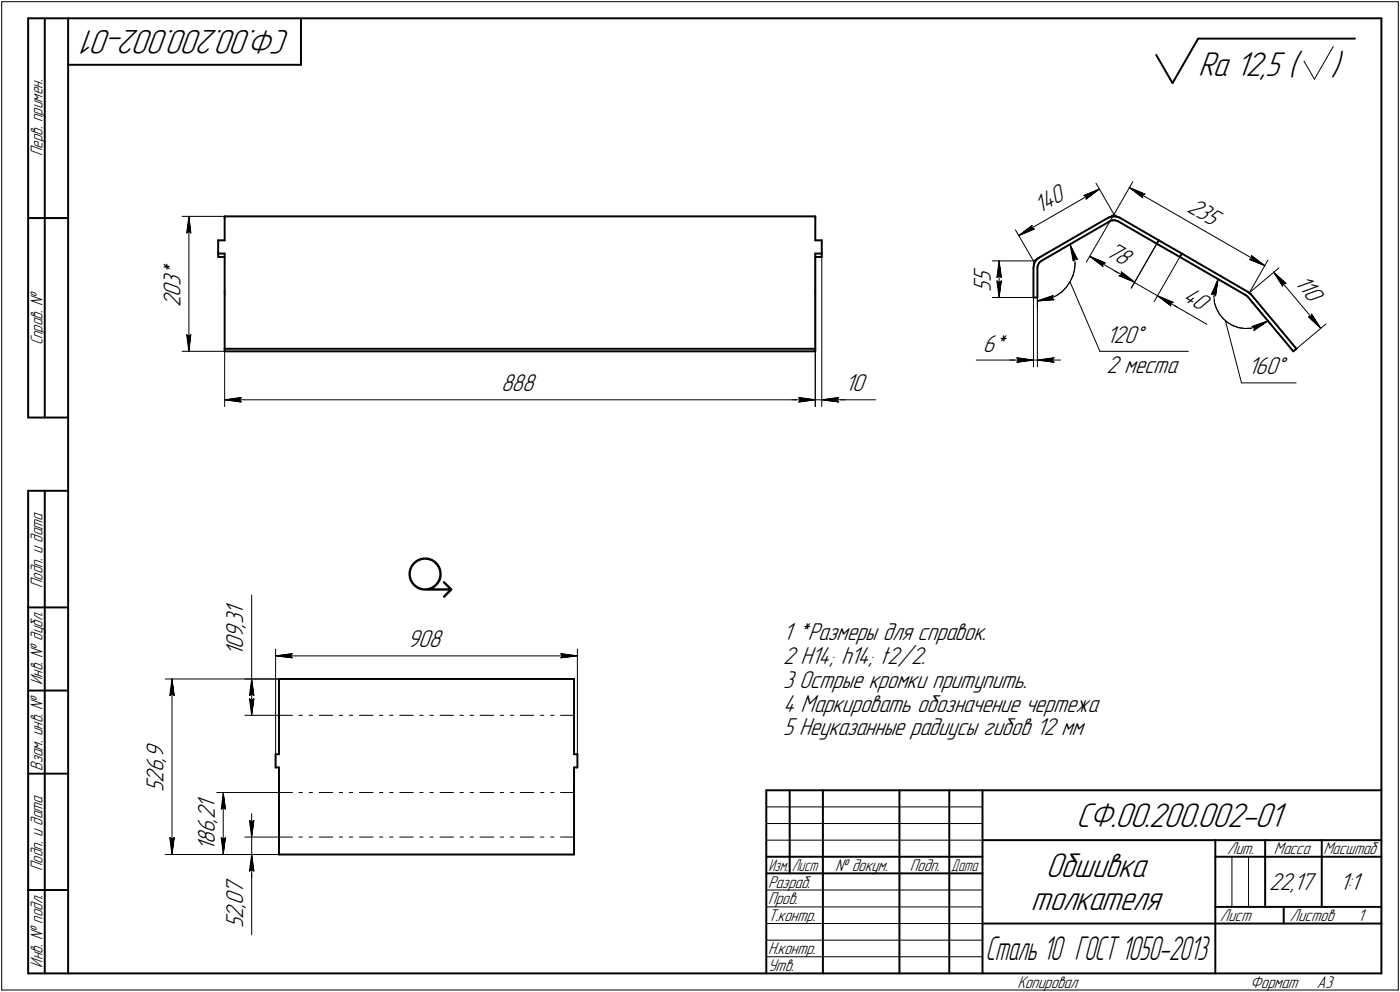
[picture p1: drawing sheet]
<svg xmlns="http://www.w3.org/2000/svg" width="421mm" height="298mm" viewBox="0 0 421 298" stroke-linecap="round" stroke-linejoin="round" font-family="sans-serif">
<defs><g id="words">
<text font-size="15.9" x="122.1" y="177.5">ä</text>
<g font-size="10.9">
<text x="87.3" y="9" transform="rotate(-180 87.3 9)">СФ.00.200.002-01</text>
<text x="360.3" y="22.8">Ra 12,5 (</text>
<text x="400.3" y="22.8">)</text>
<text x="323.7" y="248.5">СФ.00.200.002-01</text>
<text x="314.5" y="263.5">Обшивка</text>
<text x="310.1" y="273.5">толкателя</text>
</g>
<text font-size="10.6" x="296.4" y="288.5">Сталь 10 ГОСТ 1050-2013</text>
<g font-size="7.8">
<text x="312.8" y="64.2" transform="rotate(-30 312.8 64.2)">140</text>
<text x="356.7" y="63.3" transform="rotate(30 356.7 63.3)">235</text>
<text x="332.2" y="76.7" transform="rotate(30 332.2 76.7)">78</text>
<text x="54.2" y="83.2" transform="rotate(-90 54.2 83.2)">*</text>
<text x="54.2" y="89.2" transform="rotate(-90 54.2 89.2)">0</text>
<text x="54.2" y="86" transform="rotate(-90 54.2 86)">3</text>
<text x="297.9" y="87.6" transform="rotate(-90 297.9 87.6)">5</text>
<text x="297.9" y="84.8" transform="rotate(-90 297.9 84.8)">5</text>
<text x="389.1" y="85" transform="rotate(50 389.1 85)">110</text>
<text x="54.2" y="92.3" transform="rotate(-90 54.2 92.3)">2</text>
<text x="355.4" y="90.2" transform="rotate(30 355.4 90.2)">40</text>
<text x="295.6" y="105.7">6*</text>
<text x="332.8" y="103">120Å</text>
<text x="332.8" y="112.2">2 места</text>
<text x="375.4" y="112.5">160Å</text>
<text x="150.7" y="117.6">888</text>
<text x="254.2" y="117.6">10</text>
<text x="73.2" y="184.8" transform="rotate(-90 73.2 184.8)">1</text>
<text x="73.2" y="191.8" transform="rotate(-90 73.2 191.8)">9</text>
<text x="73.2" y="188.6" transform="rotate(-90 73.2 188.6)">,</text>
<text x="73.2" y="187.5" transform="rotate(-90 73.2 187.5)">3</text>
<text x="73.2" y="197.1" transform="rotate(-90 73.2 197.1)">1</text>
<text x="73.2" y="194.9" transform="rotate(-90 73.2 194.9)">0</text>
<text x="122.6" y="194.5">908</text>
<text x="235.5" y="192.4">1 *Размеры для справок.</text>
<text x="235.5" y="199.6">2 H14; h14; t2/2.</text>
<text x="235.5" y="206.7">3 Острые кромки притупить.</text>
<text x="235.5" y="213.8">4 Маркировать обозначение чертежа</text>
<text x="235.5" y="221">5 Неуказанные радиусы гибов 12 мм</text>
<text x="49.2" y="227.8" transform="rotate(-90 49.2 227.8)">9</text>
<text x="49.2" y="232" transform="rotate(-90 49.2 232)">6</text>
<text x="49.2" y="228.9" transform="rotate(-90 49.2 228.9)">,</text>
<text x="49.2" y="238" transform="rotate(-90 49.2 238)">5</text>
<text x="49.2" y="235.2" transform="rotate(-90 49.2 235.2)">2</text>
<text x="64.6" y="243.1" transform="rotate(-90 64.6 243.1)">1</text>
<text x="64.6" y="250.5" transform="rotate(-90 64.6 250.5)">6</text>
<text x="64.6" y="247.3" transform="rotate(-90 64.6 247.3)">,</text>
<text x="64.6" y="246.2" transform="rotate(-90 64.6 246.2)">2</text>
<text x="64.6" y="255.8" transform="rotate(-90 64.6 255.8)">1</text>
<text x="64.6" y="253.6" transform="rotate(-90 64.6 253.6)">8</text>
<text x="73.2" y="268.8" transform="rotate(-90 73.2 268.8)">7</text>
<text x="381.7" y="267.5">22,17</text>
<text x="402.9" y="267.5">1:1</text>
<text x="73.2" y="273" transform="rotate(-90 73.2 273)">,</text>
<text x="73.2" y="271.9" transform="rotate(-90 73.2 271.9)">0</text>
<text x="73.2" y="278.9" transform="rotate(-90 73.2 278.9)">5</text>
<text x="73.2" y="276.2" transform="rotate(-90 73.2 276.2)">2</text>
</g>
<g font-size="5.4">
<text x="12.8" y="46.9" transform="rotate(-90 12.8 46.9)">Перв. примен.</text>
<text x="12.8" y="103.8" transform="rotate(-90 12.8 103.8)">Справ. №</text>
<text x="12.8" y="176.7" transform="rotate(-90 12.8 176.7)">Подп. и дата</text>
<text x="12.8" y="205.8" transform="rotate(-90 12.8 205.8)">Инв. № дубл.</text>
<text x="12.8" y="231.6" transform="rotate(-90 12.8 231.6)">Взам. инв. №</text>
<text x="369.1" y="256.8">Лит.</text>
<text x="383.1" y="256.8">Масса</text>
<text x="398" y="256.8">Масштаб</text>
<text x="12.8" y="261.7" transform="rotate(-90 12.8 261.7)">Подп. и дата</text>
<text x="251.2" y="261.8">№ докум.</text>
<text x="273.6" y="261.8">Подп.</text>
<text x="231" y="266.8">Разраб.</text>
<text x="231" y="271.8">Пров.</text>
<text x="231" y="276.8">Т.контр.</text>
<text x="366.9" y="276.8">Лист</text>
<text x="387.9" y="276.8">Листов</text>
<text x="408.4" y="276.8">1</text>
<text x="231" y="286.8">Н.контр.</text>
<text x="12.8" y="290.8" transform="rotate(-90 12.8 290.8)">Инв. № подл.</text>
<text x="231" y="291.8">Утв.</text>
<text x="306" y="296.8">Копировал</text>
<text x="376" y="296.8">Формат</text>
<text x="396" y="296.8">A3</text>
</g>
<g font-size="5.3">
<text x="231.1" y="261.8">Изм.</text>
<text x="238.1" y="261.8">Лист</text>
<text x="286.1" y="261.8">Дата</text>
</g>
</g></defs>
<g fill="none" stroke="#000" stroke-width=".59">
<path d="M8.5 5.5v120zM8.5 5.5h12zM13.5 5.5v120zM20.5 5.5v287zM20.5 5.5h395zM20.5 19.5h70zM90.5 5.5v14zM347.7 16.5l4.9 8.5zM360.3 11.6l-7.7 13.4zM360.3 11.6h47.2zM415.5 5.5v287zM8.5 65.5h12z"/>
<path d="M65.6 77.2h2zM65.6 76.2h2zM65.6 72.2h2zM65.6 72.2v4zM65.6 76.2v1zM67.6 65.4v6.8zM67.6 76.2v11.4zM67.6 65h177.6zM67.6 65v.4zM245.2 65v.4zM245.2 65.4v6.8zM245.2 76.2v11.4z"/>
<path d="M245.2 77.2h1.9zM245.2 72.2h1.9zM245.2 76.2h1.9zM247.1 72.2v4zM247.1 76.2v1zM311 79.4l-.2 1.1zM311.4 78.4l-.4 1zM311.4 78.4l.8-.8zM312.1 79.8l-.1 .7zM312.2 77.6l.4-.2zM312.5 79l.7-.6zM312.5 79l-.4 .8z"/>
<path d="M312.6 77.4l20.6-12zM313.2 78.4l20.6-11.9zM333.2 65.4l1.1-.3zM333.8 66.5l.7-.3zM334.3 65.1l1.1-.1zM334.5 66.2h.9zM335.4 66.2l.8 .3zM335.4 65l1 .3zM336.2 66.5l11.7 6.7zM336.4 65.3l.4 .1zM336.8 65.4l11.7 6.8zM347.9 73.2l6.9 4z"/>
<path d="M348.5 72.2l6.9 4zM348.5 72.2l-.6 1zM354.8 77.2l19.8 11.4zM355.4 76.2l19.8 11.4zM355.4 76.2l-.6 1zM67.6 87.6v.8zM67.6 88.4v16.4zM245.2 88.4v16.4zM245.2 87.6v.8zM310.8 89.4h1.2zM310.8 80.5v8.9zM312 80.5v8.9z"/>
<path d="M374.6 88.6l.6 .6zM375.2 87.6l.8 .7zM375.2 89.2l13.8 16.4zM376 88.3l.2 .1zM376.2 88.4l13.7 16.4zM67.6 104.8v.8zM67.6 104.8h177.6zM67.6 105.6h177.6zM245.2 104.8v.8zM389 105.6l.9-.8zM8.5 125.5h12zM8.5 147.5v145z"/>
<path d="M8.5 147.5h12zM13.5 147.5v145zM8.5 182.5h12zM8.5 207.5h12zM83.9 215.2v11.5zM83.9 204h88.7zM83.9 204v10.7zM83.9 214.7v.5zM172.6 214.7v.5zM172.6 215.2v11.5zM172.6 204v10.7zM8.5 232.5h12z"/>
<path d="M82.9 226.7v3.9zM82.9 230.6h1zM82.9 226.7h1zM83.9 237.4v1.4zM83.9 230.6v6.8zM83.9 238.8v12zM172.6 238.8v12zM172.6 230.6v6.8zM172.6 237.4v1.4zM172.6 226.7h1.1zM172.6 230.6h1.1zM173.7 226.7v3.9z"/>
<path d="M230.5 237.5h185zM230.5 237.5v55zM237.5 237.5v25zM247.5 237.5v55zM270.5 237.5v55zM285.5 237.5v55zM295.5 237.5v55zM83.9 256.8h88.7zM83.9 250.8v1.5zM83.9 252.3v4.5zM172.6 252.3v4.5zM172.6 250.8v1.5z"/>
<path d="M230.5 257.5h65zM295.5 252.5h120zM365.5 252.5v40zM365.5 257.5h15zM380.5 252.5v20zM380.5 257.5h35zM397.5 252.5v20zM8.5 267.5h12zM230.5 262.5h65zM295.5 277.5h70zM365.5 277.5h50zM365.5 272.5h50z"/>
<path d="M386.1 272.5v5zM8.5 292.5h12zM20.5 292.5h395z"/>
</g>
<g fill="none" stroke="#000" stroke-width=".3">
<path d="M.5 .5v297zM.5 .5h420zM392.2 18.4l3.1 5.4zM401 14l-5.7 9.8zM420.5 .5v297zM326 58.8l.7 .2zM326 58.8l4.6-2zM326.6 59.9l4-3.1zM326.7 59l-.1 .9zM329.6 55l5.4 9.4zM339.7 56.4l4.6 1.9zM339.7 56.4l4 3z"/>
<path d="M339.7 56.4l40.7 23.4zM340.7 54.6l-5.7 9.8zM343.6 58.6l.7-.3zM343.6 58.6l.1 .8zM54.8 65h12.8zM56.1 70l.7-.5zM56.8 65l.6 5zM56.8 69.5l.6 .5zM56.8 65l-.7 5zM56.8 65v40.6zM245.2 77.2v45zM247.1 77.2v45z"/>
<path d="M298.4 78.4h12.4zM300.5 78.4l.7 5zM300.5 78.4l-.7 5zM300.5 78.4v11zM305.4 69.1l5.4 9.3zM306.4 70.8l4-3.1zM306.4 70.8l4.7-2zM306.4 70.8l24.2-14zM310.3 68.5l.8 .3zM310.4 67.7l-.1 .8zM310.8 78.4v2.1zM310.8 78.4l1.8-1z"/>
<path d="M313.2 78.4l10.3-5.9zM321.8 73.5l.8 1.8zM321.8 73.5l2.2 4.5zM321.8 73.5l.9 4.9zM322.6 75.3l.5 1.8zM323.1 77.1l.2 2zM323.3 77.7l.7 .3zM323.3 77.7l-.6 .7zM323.3 79.1l-.1 1.9zM327.7 77l4.7 2zM327.7 77l4 3.1zM327.7 77l13.6 7.8z"/>
<path d="M331.6 79.2l.8-.2zM331.6 79.2l.1 .9zM333.2 65.4l1.8-1zM335 64.4l1.8 1zM335 64.4l-8.3 14.3zM348.5 72.2l-8.3 14.4zM348.5 72.2l-8.2 14.3zM355.4 76.2l-8.3 14.4zM375.8 78l4.6 1.8zM375.8 78l.7-.4zM376.3 76.8l.2 .8zM376.3 76.8l4.1 3z"/>
<path d="M381.3 78.1l-5.5 9.9zM298.4 89.4h12.4zM299.8 84.4l.7 5zM299.8 84.4l.7 .5zM299.8 83.4l.7-.5zM300.5 84.9l.7-.5zM300.5 82.9l.7 .5zM301.2 84.4l-.7 5zM310.8 89.4v20.8zM312 90.4h.2zM312 89.4v3.1zM312 89.4v20.8z"/>
<path d="M312 90.4l4.7-1.6zM312 90.4l5-.3zM312.2 90.4l1.9-.1zM314.1 90.3l2-.6zM316.1 89.7l1.7-.9zM316.4 89.6l.6 .5zM316.7 88.8l-.3 .8zM317.8 88.8l1.6-1.1zM320.7 86.3l-1.3 1.4zM321.8 84.7l-1.1 1.6zM321.8 84.8l9 20.8zM322.7 82.9l-.9 1.8z"/>
<path d="M323.2 81l-.5 1.9zM335.1 81.4l6.1 3.5zM336.5 83l.8-.4zM336.5 83l4.7 1.9zM336.5 82.9l4.8 1.9zM336.5 82.9l.8-.4zM337.2 81.9l4 3zM337.2 81.9l.1 .7zM337.2 81.7l.1 .8zM337.2 81.7l4.1 3.1zM341.2 84.9l6.9 4zM348.1 88.9l4.3 2.5z"/>
<path d="M348.1 88.9l4 3zM348.1 88.9l4.7 1.9zM348.1 88.9l6.1 3.5zM352 91.2l.1 .7zM352 91.2l.8-.4zM352.4 91.4l10.6 6.1zM364.3 88.5l.8-.3zM364.7 82.9l9.9 5.7zM365.1 89.2l.2 1.8zM365.1 88.2l.5 .7zM365.2 87.4l-.1 1.8zM365.3 91l.5 1.7z"/>
<path d="M365.6 85.6l-.4 1.8zM365.8 92.7l.9 1.6zM366.4 83.9l-.8 1.7zM366.4 83.9l-.8 5zM366.4 83.9l-2.1 4.6zM366.7 94.3l1.2 1.5zM367.9 95.8l1.3 1.1zM368.6 96.4l4.8 18.7zM369.2 96.9l1.6 1zM370.8 97.9l1.7 .6zM372.5 98.5l1.9 .2zM374.4 98.7l1.8-.1z"/>
<path d="M375.2 87.6l.6 .4zM375.2 89.2l7.4 8.8zM375.8 88l.4 .4zM375.8 88l8.8-7.5zM376.2 98.6l1.8-.3zM376.5 98.1l.8 .4zM376.5 98.1l4.8-1.7zM377.1 99.3l4.2-2.9zM377.3 98.5l-.2 .8zM378 98.3l1.6-.8zM379.6 97.5l1.6-1zM381.2 96.5l.1-.1z"/>
<path d="M383 81.8l3.8 3.4zM383 81.8l2.7 4.2zM383 81.8l14.2 16.8zM386 85.3l.8-.1zM386 85.3l-.3 .7zM393.5 95.2l3.7 3.4zM393.5 95.2h.8zM394.5 94.4l-.2 .8zM394.5 94.4l2.7 4.2zM54.8 105.6h12.8zM56.1 100.6l.7 5zM56.1 100.6l.7 .5z"/>
<path d="M56.8 101.1l.6-.5zM57.4 100.6l-.6 5zM67.6 105.6v16.6zM72.6 119.5l-.5 .6zM240.2 119.5l.5 .6zM240.2 119.5l5 .6zM245.2 105.6v16.6zM252.2 119.5l-.5 .6zM293.6 108.2h12.2zM303.8 108.2h7zM305.8 108.2h5zM305.8 107.5l5 .7z"/>
<path d="M305.8 107.5l.4 .7zM305.8 108.9l5-.7zM306.2 108.2l-.4 .7zM310.8 108.2h1.2zM312 108.2l5 .7zM312 108.2l5-.7zM312 108.2h6.9zM316.5 108.2l.5 .7zM317 107.5l-.5 .7zM330.8 105.6h26.6zM373.4 115.1h16.4zM389.9 104.8l8.9-7.4z"/>
<path d="M67.6 120.1l5-.6zM67.6 120.1l5 .7zM67.6 120.1h177.6zM72.1 120.1l.5 .7zM238.2 120.1h7zM240.2 120.8l5-.7zM240.7 120.1l-.5 .7zM245.2 120.1h1.9zM247.1 120.1h5.1zM247.1 120.1l5.1 .7zM247.1 120.1l5.1-.6zM247.1 120.1h7.1z"/>
<path d="M251.7 120.1l.5 .7zM252.2 120.1h11.1zM75.7 178.8v20.3zM75.7 199.1v4.9zM82.9 195.1v31.6zM82.9 197.1l5-.7zM82.9 197.1l5 .6zM82.9 197.1h90.8zM87.4 197.1l.5 .6zM87.9 196.4l-.5 .7zM168.7 197.7l5-.6zM168.7 196.4l.5 .7z"/>
<path d="M168.7 196.4l5 .7zM169.2 197.1l-.5 .6zM173.7 195.1v31.6zM49.7 204h34.2zM51.1 209l.6-.5zM51.7 204l.7 5zM51.7 208.5l.7 .5zM51.7 204l-.6 5zM51.7 204v52.8zM73.7 204h10.2zM73.7 215h10.2zM75 209l.7-.5z"/>
<path d="M75 210l.7 5zM75 210l.7 .5zM75.7 204l.7 5zM75.7 208.5l.7 .5zM75.7 204l-.7 5zM75.7 210.5l.7-.5zM75.7 204v11zM76.4 210l-.7 5zM83.9 215h4.1zM89.9 215h1zM93 215h1zM96 215h4.1z"/>
<path d="M102 215h1zM105.1 215h1zM108.1 215h4.1zM114.1 215h1zM117.2 215h1zM120.2 215h4.1zM126.2 215h1.1zM129.3 215h1zM132.3 215h4.1zM138.3 215h1.1zM141.4 215h1zM144.4 215h4.1z"/>
<path d="M150.5 215h1zM153.5 215h1zM156.5 215h4zM162.6 215h1zM165.6 215h1zM168.6 215h4zM65.2 238.2h18.7zM67.1 238.2l.7 5zM67.1 238.2l-.6 5zM67.1 238.2v18.6zM83.9 238.2h4.1zM89.9 238.2h1z"/>
<path d="M93 238.2h1zM96 238.2h4.1zM102 238.2h1zM105.1 238.2h1zM108.1 238.2h4.1zM114.1 238.2h1zM117.2 238.2h1zM120.2 238.2h4.1zM126.2 238.2h1.1zM129.3 238.2h1zM132.3 238.2h4.1zM138.3 238.2h1.1z"/>
<path d="M141.4 238.2h1zM144.4 238.2h4.1zM150.5 238.2h1zM153.5 238.2h1zM156.5 238.2h4zM162.6 238.2h1zM165.6 238.2h1zM168.6 238.2h4zM49.7 256.8h34.2zM51.1 251.7l.6 5.1zM51.1 251.7l.6 .5zM51.7 252.2l.7-.5z"/>
<path d="M52.4 251.7l-.7 5.1zM65.2 256.8h18.7zM66.5 251.7l.6 5.1zM66.5 251.7l.6 .5zM66.5 243.2l.6-.5zM67.1 252.2l.7-.5zM67.1 242.7l.7 .5zM67.8 251.7l-.7 5.1zM73.7 256.8h10.2zM73.7 251.5h10.2zM75 246.5l.7 .6zM75 246.5l.7 5z"/>
<path d="M75.7 256.8v5zM75.7 256.8l-.7 5zM75.7 256.8l.7 5zM75.7 256.8v6.9zM75.7 247.1l.7-.6zM75.7 244.5v7zM75.7 251.5v5.3zM76.4 246.5l-.7 5zM83.9 251.5h4.1zM89.9 251.5h1zM93 251.5h1zM96 251.5h4.1z"/>
<path d="M102 251.5h1zM105.1 251.5h1zM108.1 251.5h4.1zM114.1 251.5h1zM117.2 251.5h1zM120.2 251.5h4.1zM126.2 251.5h1.1zM129.3 251.5h1zM132.3 251.5h4.1zM138.3 251.5h1.1zM141.4 251.5h1zM144.4 251.5h4.1z"/>
<path d="M150.5 251.5h1zM153.5 251.5h1zM156.5 251.5h4zM162.6 251.5h1zM165.6 251.5h1zM168.6 251.5h4zM230.5 247.5h65zM230.5 252.5h65zM230.5 242.5h65zM370.5 257.5v15zM375.5 257.5v15zM75 261.8l.7-.5z"/>
<path d="M75.7 261.8v19.1zM75.7 261.3l.7 .5zM230.5 267.5h65zM230.5 272.5h65zM230.5 277.5h65zM.5 297.5h420zM230.5 282.5h65zM230.5 287.5h65z"/>
</g>
<g fill="#fff" stroke="#fff" stroke-width=".3">
<path d="M150.7 112h11.4zM150.7 112.1h11.4zM150.7 112.2h11.4zM150.7 112.3h11.4zM150.7 112.4h11.4zM150.7 112.4h11.4zM150.7 112.5h11.4zM150.7 112.6h11.4zM150.7 112.7h11.4zM150.7 112.8h11.4zM150.7 112.9h11.4zM150.7 112.9h11.4zM150.7 113h11.4zM150.7 113.1h11.4zM150.7 113.2h11.4zM150.7 113.3h11.4zM150.7 113.4h11.4zM150.7 113.5h11.4zM150.7 113.5h11.4zM150.7 113.6h11.4zM150.7 113.7h11.4zM150.7 113.8h11.4zM150.7 113.9h11.4zM150.7 114h11.4zM150.7 114h11.4zM150.7 114.1h11.4zM150.7 114.2h11.4zM150.7 114.3h11.4zM150.7 114.4h11.4zM150.7 114.5h11.4zM150.7 114.6h11.4zM150.7 114.6h11.4zM150.7 114.7h11.4zM150.7 114.8h11.4zM150.7 114.9h11.4zM150.7 115h11.4zM150.7 115.1h11.4zM150.7 115.1h11.4zM150.7 115.2h11.4zM150.7 115.3h11.4zM150.7 115.4h11.4zM150.7 115.5h11.4zM150.7 115.6h11.4zM150.7 115.7h11.4zM150.7 115.7h11.4zM150.7 115.8h11.4zM150.7 115.9h11.4zM150.7 116h11.4zM150.7 116.1h11.4zM150.7 116.2h11.4zM150.7 116.2h11.4zM150.7 116.3h11.4zM150.7 116.4h11.4zM150.7 116.5h11.4zM150.7 116.6h11.4zM150.7 116.7h11.4zM150.7 116.8h11.4zM150.7 116.8h11.4zM150.7 116.9h11.4zM150.7 117h11.4zM150.7 117.1h11.4zM150.7 117.2h11.4zM150.7 117.3h11.4zM150.7 117.3h11.4zM150.7 117.4h11.4zM150.7 117.5h11.4zM150.7 117.6h11.4zM150.7 117.7h11.4zM150.7 117.8h11.4zM150.7 117.9h11.4zM150.7 117.9h11.4zM150.7 118h11.4zM150.7 118.1h11.4zM150.7 118.2h11.4zM150.7 118.3h11.4zM150.7 118.4h11.4zM150.7 118.4h11.4zM150.7 118.5h11.4zM150.7 118.6h11.4zM150.7 118.7h11.4zM150.7 118.8h11.4zM150.7 118.9h11.4zM150.7 119h11.4zM150.7 119h11.4z"/>
<path d="M72.4 119h.7zM71.6 119.1h1.5zM70.9 119.2h2.2zM70.1 119.3h3zM69.3 119.4h3.8zM69.2 119.5h3.9zM69 119.5h4.1zM68.7 119.6h4.4zM68.6 119.7h4.5zM68.4 119.8h4.7zM68.2 119.9h4.9zM68 120h5.1zM67.8 120.1h5.3zM67.6 120.1h5.5zM67.8 120.2h5.3zM68 120.3h5.1zM68.2 120.4h4.9zM68.4 120.5h4.7zM68.6 120.6h4.5zM68.7 120.6h4.4zM69 120.7h4.1zM69.2 120.8h3.9zM69.3 120.9h3.8zM70 121h3.1zM70.6 121.1h2.5zM71.2 121.2h1.9zM71.9 121.2h1.2zM72.5 121.3h.6z"/>
<path d="M239.7 119h.8zM239.7 119.1h1.5zM239.7 119.2h2.3zM239.7 119.3h3zM239.7 119.4h3.7zM239.7 119.5h4zM239.7 119.5h4.1zM239.7 119.6h4.3zM239.7 119.7h4.6zM239.7 119.8h4.7zM239.7 119.9h4.9zM239.7 120h5.2zM239.7 120.1h5.3zM239.7 120.1h5.5zM239.7 120.2h5.3zM239.7 120.3h5.2zM239.7 120.4h4.9zM239.7 120.5h4.7zM239.7 120.6h4.6zM239.7 120.6h4.3zM239.7 120.7h4.1zM239.7 120.8h4zM239.7 120.9h3.7zM239.7 121h3.1zM239.7 121.1h2.5zM239.7 121.2h1.9zM239.7 121.2h1.3zM239.7 121.3h.7z"/>
<path d="M48.6 78.2h7.2zM48.6 78.3h7.2zM48.6 78.4h7.2zM48.6 78.5h7.2zM48.6 78.6h7.2zM48.6 78.7h7.2zM48.6 78.7h7.2zM48.6 78.8h7.2zM48.6 78.9h7.2zM48.6 79h7.2zM48.6 79.1h7.2zM48.6 79.2h7.2zM48.6 79.2h7.2zM48.6 79.3h7.2zM48.6 79.4h7.2zM48.6 79.5h7.2zM48.6 79.6h7.2zM48.6 79.7h7.2zM48.6 79.8h7.2zM48.6 79.8h7.2zM48.6 79.9h7.2zM48.6 80h7.2zM48.6 80.1h7.2zM48.6 80.2h7.2zM48.6 80.3h7.2zM48.6 80.3h7.2zM48.6 80.4h7.2zM48.6 80.5h7.2zM48.6 80.6h7.2zM48.6 80.7h7.2zM48.6 80.8h7.2zM48.6 80.9h7.2zM48.6 80.9h7.2zM48.6 81h7.2zM48.6 81.1h7.2zM48.6 81.2h7.2zM48.6 81.3h7.2zM48.6 81.4h7.2zM48.6 81.4h7.2zM48.6 81.5h7.2zM48.6 81.6h7.2zM48.6 81.7h7.2zM48.6 81.8h7.2zM48.6 81.9h7.2zM48.6 82h7.2zM48.6 82h7.2zM48.6 82.1h7.2zM48.6 82.2h7.2zM48.6 82.3h7.2zM48.6 82.4h7.2zM48.6 82.5h7.2zM48.6 82.5h7.2zM48.6 82.6h7.2zM48.6 82.7h7.2zM48.6 82.8h7.2zM48.6 82.9h7.2zM48.6 83h7.2zM48.6 83.1h7.2zM48.6 83.1h7.2zM48.6 83.2h7.2zM48.6 83.3h7.2zM48.6 83.4h7.2zM48.6 83.5h7.2zM48.6 83.6h7.2zM48.6 83.7h7.2zM48.6 83.7h7.2zM48.6 83.8h7.2zM48.6 83.9h7.2zM48.6 84h7.2zM48.6 84.1h7.2zM48.6 84.2h7.2zM48.6 84.2h7.2zM48.6 84.3h7.2zM48.6 84.4h7.2zM48.6 84.5h7.2zM48.6 84.6h7.2zM48.6 84.7h7.2zM48.6 84.8h7.2zM48.6 84.8h7.2zM48.6 84.9h7.2zM48.6 85h7.2zM48.6 85.1h7.2zM48.6 85.2h7.2zM48.6 85.3h7.2zM48.6 85.3h7.2zM48.6 85.4h7.2zM48.6 85.5h7.2zM48.6 85.6h7.2zM48.6 85.7h7.2zM48.6 85.8h7.2zM48.6 85.9h7.2zM48.6 85.9h7.2zM48.6 86h7.2zM48.6 86.1h7.2zM48.6 86.2h7.2zM48.6 86.3h7.2zM48.6 86.4h7.2zM48.6 86.4h7.2zM48.6 86.5h7.2zM48.6 86.6h7.2zM48.6 86.7h7.2zM48.6 86.8h7.2zM48.6 86.9h7.2zM48.6 87h7.2zM48.6 87h7.2zM48.6 87.1h7.2zM48.6 87.2h7.2zM48.6 87.3h7.2zM48.6 87.4h7.2zM48.6 87.5h7.2zM48.6 87.5h7.2zM48.6 87.6h7.2zM48.6 87.7h7.2zM48.6 87.8h7.2zM48.6 87.9h7.2zM48.6 88h7.2zM48.6 88.1h7.2zM48.6 88.1h7.2zM48.6 88.2h7.2zM48.6 88.3h7.2zM48.6 88.4h7.2zM48.6 88.5h7.2zM48.6 88.6h7.2zM48.6 88.6h7.2zM48.6 88.7h7.2zM48.6 88.8h7.2zM48.6 88.9h7.2zM48.6 89h7.2zM48.6 89.1h7.2zM48.6 89.2h7.2zM48.6 89.2h7.2zM48.6 89.3h7.2zM48.6 89.4h7.2zM48.6 89.5h7.2zM48.6 89.6h7.2zM48.6 89.7h7.2zM48.6 89.7h7.2zM48.6 89.8h7.2zM48.6 89.9h7.2zM48.6 90h7.2zM48.6 90.1h7.2zM48.6 90.2h7.2zM48.6 90.3h7.2zM48.6 90.3h7.2zM48.6 90.4h7.2zM48.6 90.5h7.2zM48.6 90.6h7.2zM48.6 90.7h7.2zM48.6 90.8h7.2zM48.6 90.8h7.2zM48.6 90.9h7.2zM48.6 91h7.2zM48.6 91.1h7.2zM48.6 91.2h7.2zM48.6 91.3h7.2zM48.6 91.4h7.2zM48.6 91.4h7.2zM48.6 91.5h7.2zM48.6 91.6h7.2zM48.6 91.7h7.2zM48.6 91.8h7.2zM48.6 91.9h7.2zM48.6 91.9h7.2zM48.6 92h7.2zM48.6 92.1h7.2zM48.6 92.2h7.2z"/>
<path d="M55.5 100.1h2.5zM55.6 100.2h2.4zM55.6 100.2h2.4zM55.6 100.3h2.4zM55.6 100.4h2.4zM55.6 100.5h2.4zM55.6 100.6h2.4zM55.6 100.7h2.4zM55.7 100.8h2.2zM55.7 100.8h2.2zM55.7 100.9h2.2zM55.7 101h2.2zM55.7 101.1h2.2zM55.7 101.2h2.2zM55.7 101.3h2.2zM55.8 101.3h2zM55.8 101.4h2zM55.8 101.5h2zM55.8 101.6h2zM55.8 101.7h2zM55.8 101.8h2zM55.8 101.9h2zM55.8 101.9h1.9zM55.9 102h1.8zM55.9 102.1h1.8zM55.9 102.2h1.8zM55.9 102.3h1.8zM55.9 102.4h1.8zM55.9 102.4h1.8zM55.9 102.5h1.8zM56 102.6h1.7zM56 102.7h1.7zM56 102.8h1.7zM56 102.9h1.7zM56 103h1.7zM56 103h1.7zM56 103.1h1.7zM56 103.2h1.6zM56 103.3h1.6zM56 103.4h1.6zM56 103.5h1.6zM56 103.5h1.6zM56 103.6h1.6zM56 103.7h1.6zM56 103.8h1.5zM56.1 103.9h1.4zM56.1 104h1.4zM56.2 104.1h1.2zM56.2 104.1h1.2zM56.3 104.2h1.1zM56.3 104.3h1zM56.3 104.4h1zM56.4 104.5h.8zM56.4 104.6h.8zM56.5 104.6h.7zM56.5 104.7h.6zM56.6 104.8h.5zM56.6 104.9h.5zM56.6 105h.5zM56.6 105.1h.5zM56.6 105.2h.4zM56.7 105.2h.3zM56.7 105.3h.3z"/>
<path d="M56.7 65.3h.3zM56.7 65.4h.3zM56.6 65.4h.4zM56.6 65.5h.5zM56.6 65.6h.5zM56.6 65.7h.5zM56.6 65.8h.5zM56.5 65.9h.6zM56.5 66h.7zM56.4 66h.8zM56.4 66.1h.8zM56.3 66.2h1zM56.3 66.3h1zM56.3 66.4h1.1zM56.2 66.5h1.2zM56.2 66.5h1.2zM56.1 66.6h1.4zM56.1 66.7h1.4zM56 66.8h1.5zM56 66.9h1.6zM56 67h1.6zM56 67.1h1.6zM56 67.1h1.6zM56 67.2h1.6zM56 67.3h1.6zM56 67.4h1.6zM56 67.5h1.7zM56 67.6h1.7zM56 67.6h1.7zM56 67.7h1.7zM56 67.8h1.7zM56 67.9h1.7zM56 68h1.7zM55.9 68.1h1.8zM55.9 68.2h1.8zM55.9 68.2h1.8zM55.9 68.3h1.8zM55.9 68.4h1.8zM55.9 68.5h1.8zM55.9 68.6h1.8zM55.8 68.7h2zM55.8 68.7h2zM55.8 68.8h2zM55.8 68.9h2zM55.8 69h2zM55.8 69.1h2zM55.8 69.2h2zM55.7 69.3h2.2zM55.7 69.3h2.2zM55.7 69.4h2.2zM55.7 69.5h2.2zM55.7 69.6h2.2zM55.7 69.7h2.2zM55.7 69.8h2.2zM55.6 69.8h2.4zM55.6 69.9h2.4zM55.6 70h2.4zM55.6 70.1h2.4zM55.6 70.2h2.4zM55.6 70.3h2.4zM55.6 70.4h2.4z"/>
<path d="M254.2 112h7.1zM254.2 112.1h7.1zM254.2 112.2h7.1zM254.2 112.3h7.1zM254.2 112.4h7.1zM254.2 112.4h7.1zM254.2 112.5h7.1zM254.2 112.6h7.1zM254.2 112.7h7.1zM254.2 112.8h7.1zM254.2 112.9h7.1zM254.2 112.9h7.1zM254.2 113h7.1zM254.2 113.1h7.1zM254.2 113.2h7.1zM254.2 113.3h7.1zM254.2 113.4h7.1zM254.2 113.5h7.1zM254.2 113.5h7.1zM254.2 113.6h7.1zM254.2 113.7h7.1zM254.2 113.8h7.1zM254.2 113.9h7.1zM254.2 114h7.1zM254.2 114h7.1zM254.2 114.1h7.1zM254.2 114.2h7.1zM254.2 114.3h7.1zM254.2 114.4h7.1zM254.2 114.5h7.1zM254.2 114.6h7.1zM254.2 114.6h7.1zM254.2 114.7h7.1zM254.2 114.8h7.1zM254.2 114.9h7.1zM254.2 115h7.1zM254.2 115.1h7.1zM254.2 115.1h7.1zM254.2 115.2h7.1zM254.2 115.3h7.1zM254.2 115.4h7.1zM254.2 115.5h7.1zM254.2 115.6h7.1zM254.2 115.7h7.1zM254.2 115.7h7.1zM254.2 115.8h7.1zM254.2 115.9h7.1zM254.2 116h7.1zM254.2 116.1h7.1zM254.2 116.2h7.1zM254.2 116.2h7.1zM254.2 116.3h7.1zM254.2 116.4h7.1zM254.2 116.5h7.1zM254.2 116.6h7.1zM254.2 116.7h7.1zM254.2 116.8h7.1zM254.2 116.8h7.1zM254.2 116.9h7.1zM254.2 117h7.1zM254.2 117.1h7.1zM254.2 117.2h7.1zM254.2 117.3h7.1zM254.2 117.3h7.1zM254.2 117.4h7.1zM254.2 117.5h7.1zM254.2 117.6h7.1zM254.2 117.7h7.1zM254.2 117.8h7.1zM254.2 117.9h7.1zM254.2 117.9h7.1zM254.2 118h7.1zM254.2 118.1h7.1zM254.2 118.2h7.1zM254.2 118.3h7.1zM254.2 118.4h7.1zM254.2 118.4h7.1zM254.2 118.5h7.1zM254.2 118.6h7.1zM254.2 118.7h7.1zM254.2 118.8h7.1zM254.2 118.9h7.1zM254.2 119h7.1zM254.2 119h7.1z"/>
<path d="M239.7 119h.8zM239.7 119.1h1.5zM239.7 119.2h2.3zM239.7 119.3h3zM239.7 119.4h3.7zM239.7 119.5h4zM239.7 119.5h4.1zM239.7 119.6h4.3zM239.7 119.7h4.6zM239.7 119.8h4.7zM239.7 119.9h4.9zM239.7 120h5.2zM239.7 120.1h5.3zM239.7 120.1h5.5zM239.7 120.2h5.3zM239.7 120.3h5.2zM239.7 120.4h4.9zM239.7 120.5h4.7zM239.7 120.6h4.6zM239.7 120.6h4.3zM239.7 120.7h4.1zM239.7 120.8h4zM239.7 120.9h3.7zM239.7 121h3.1zM239.7 121.1h2.5zM239.7 121.2h1.9zM239.7 121.2h1.3zM239.7 121.3h.7z"/>
<path d="M252 119h.6zM251.2 119.1h1.4zM250.5 119.2h2.1zM249.8 119.3h2.8zM249 119.4h3.6zM248.8 119.5h3.8zM248.7 119.5h3.9zM248.4 119.6h4.2zM248.2 119.7h4.4zM248 119.8h4.6zM247.8 119.9h4.8zM247.6 120h5zM247.4 120.1h5.2zM247.1 120.1h5.5zM247.4 120.2h5.2zM247.6 120.3h5zM247.8 120.4h4.8zM248 120.5h4.6zM248.2 120.6h4.4zM248.4 120.6h4.2zM248.7 120.7h3.9zM248.8 120.8h3.8zM249 120.9h3.6zM249.7 121h2.9zM250.3 121.1h2.3zM250.9 121.2h1.7zM251.5 121.2h1.1zM252.1 121.3h.5z"/>
<path d="M292.4 80.3h7.1zM292.4 80.3h7.1zM292.4 80.4h7.1zM292.4 80.5h7.1zM292.4 80.6h7.1zM292.4 80.7h7.1zM292.4 80.8h7.1zM292.4 80.9h7.1zM292.4 80.9h7.1zM292.4 81h7.1zM292.4 81.1h7.1zM292.4 81.2h7.1zM292.4 81.3h7.1zM292.4 81.4h7.1zM292.4 81.4h7.1zM292.4 81.5h7.1zM292.4 81.6h7.1zM292.4 81.7h7.1zM292.4 81.8h7.1zM292.4 81.9h7.1zM292.4 82h7.1zM292.4 82h7.1zM292.4 82.1h7.1zM292.4 82.2h7.1zM292.4 82.3h7.1zM292.4 82.4h7.1zM292.4 82.5h7.1zM292.4 82.5h7.1zM292.4 82.6h7.1zM292.4 82.7h7.1zM292.4 82.8h7.1zM292.4 82.9h7.1zM292.4 83h7.1zM292.4 83.1h7.1zM292.4 83.1h7.1zM292.4 83.2h7.1zM292.4 83.3h7.1zM292.4 83.4h7.1zM292.4 83.5h7.1zM292.4 83.6h7.1zM292.4 83.7h7.1zM292.4 83.7h7.1zM292.4 83.8h7.1zM292.4 83.9h7.1zM292.4 84h7.1zM292.4 84.1h7.1zM292.4 84.2h7.1zM292.4 84.2h7.1zM292.4 84.3h7.1zM292.4 84.4h7.1zM292.4 84.5h7.1zM292.4 84.6h7.1zM292.4 84.7h7.1zM292.4 84.8h7.1zM292.4 84.8h7.1zM292.4 84.9h7.1zM292.4 85h7.1zM292.4 85.1h7.1zM292.4 85.2h7.1zM292.4 85.3h7.1zM292.4 85.3h7.1zM292.4 85.4h7.1zM292.4 85.5h7.1zM292.4 85.6h7.1zM292.4 85.7h7.1zM292.4 85.8h7.1zM292.4 85.9h7.1zM292.4 85.9h7.1zM292.4 86h7.1zM292.4 86.1h7.1zM292.4 86.2h7.1zM292.4 86.3h7.1zM292.4 86.4h7.1zM292.4 86.4h7.1zM292.4 86.5h7.1zM292.4 86.6h7.1zM292.4 86.7h7.1zM292.4 86.8h7.1zM292.4 86.9h7.1zM292.4 87h7.1zM292.4 87h7.1zM292.4 87.1h7.1zM292.4 87.2h7.1zM292.4 87.3h7.1zM292.4 87.4h7.1zM292.4 87.5h7.1zM292.4 87.5h7.1z"/>
<path d="M299.2 83.9h2.5zM299.3 84h2.4zM299.3 84.1h2.4zM299.3 84.2h2.4zM299.3 84.2h2.4zM299.3 84.3h2.4zM299.3 84.4h2.4zM299.3 84.5h2.4zM299.4 84.6h2.3zM299.4 84.7h2.2zM299.4 84.8h2.2zM299.4 84.8h2.2zM299.4 84.9h2.2zM299.4 85h2.2zM299.4 85.1h2.2zM299.5 85.2h2.1zM299.5 85.3h2.1zM299.5 85.3h2.1zM299.5 85.4h2zM299.5 85.5h2zM299.5 85.6h2zM299.5 85.7h2zM299.5 85.8h2zM299.6 85.9h1.9zM299.6 85.9h1.9zM299.6 86h1.9zM299.6 86.1h1.9zM299.6 86.2h1.8zM299.6 86.3h1.8zM299.6 86.4h1.8zM299.6 86.4h1.8zM299.6 86.5h1.8zM299.6 86.6h1.8zM299.6 86.7h1.8zM299.6 86.8h1.8zM299.6 86.9h1.8zM299.6 87h1.7zM299.7 87h1.6zM299.7 87.1h1.6zM299.7 87.2h1.6zM299.7 87.3h1.6zM299.7 87.4h1.6zM299.7 87.5h1.6zM299.7 87.5h1.6zM299.7 87.6h1.5zM299.8 87.7h1.4zM299.8 87.8h1.4zM299.9 87.9h1.3zM299.9 88h1.3zM300 88.1h1.1zM300 88.1h1.1zM300 88.2h1zM300.1 88.3h.9zM300.1 88.4h.9zM300.1 88.5h.8zM300.1 88.6h.8zM300.2 88.6h.6zM300.2 88.7h.6zM300.2 88.8h.5zM300.3 88.9h.4zM300.3 89h.4zM300.4 89.1h.3zM300.4 89.2h.3z"/>
<path d="M300.4 78.7h.3zM300.4 78.7h.3zM300.3 78.8h.4zM300.3 78.9h.4zM300.2 79h.5zM300.2 79.1h.6zM300.2 79.2h.6zM300.1 79.2h.8zM300.1 79.3h.8zM300.1 79.4h.9zM300.1 79.5h.9zM300 79.6h1zM300 79.7h1.1zM300 79.8h1.1zM299.9 79.8h1.3zM299.9 79.9h1.3zM299.8 80h1.4zM299.8 80.1h1.4zM299.7 80.2h1.5zM299.7 80.3h1.6zM299.7 80.3h1.6zM299.7 80.4h1.6zM299.7 80.5h1.6zM299.7 80.6h1.6zM299.7 80.7h1.6zM299.7 80.8h1.6zM299.6 80.9h1.7zM299.6 80.9h1.8zM299.6 81h1.8zM299.6 81.1h1.8zM299.6 81.2h1.8zM299.6 81.3h1.8zM299.6 81.4h1.8zM299.6 81.4h1.8zM299.6 81.5h1.8zM299.6 81.6h1.8zM299.6 81.7h1.9zM299.6 81.8h1.9zM299.6 81.9h1.9zM299.6 82h1.9zM299.5 82h2zM299.5 82.1h2zM299.5 82.2h2zM299.5 82.3h2zM299.5 82.4h2zM299.5 82.5h2.1zM299.5 82.5h2.1zM299.5 82.6h2.1zM299.4 82.7h2.2zM299.4 82.8h2.2zM299.4 82.9h2.2zM299.4 83h2.2zM299.4 83.1h2.2zM299.4 83.1h2.2zM299.4 83.2h2.3zM299.3 83.3h2.4zM299.3 83.4h2.4zM299.3 83.5h2.4zM299.3 83.6h2.4zM299.3 83.7h2.4zM299.3 83.7h2.4zM299.3 83.8h2.4z"/>
<path d="M318.8 54.3h.1zM318.6 54.4h.4zM318.4 54.4h.6zM318.3 54.5h.8zM318.2 54.6h.9zM318 54.7h1.2zM317.8 54.8h1.5zM317.8 54.9h1.5zM317.6 54.9h1.8zM317.4 55h2zM317.3 55.1h2.1zM317.2 55.2h2.2zM317 55.3h2.5zM316.8 55.4h2.8zM316.7 55.5h2.9zM316.6 55.5h3.1zM316.4 55.6h3.3zM316.3 55.7h3.5zM316.1 55.8h3.7zM316 55.9h3.9zM315.8 56h4.2zM315.7 56h4.3zM315.6 56.1h4.4zM315.4 56.2h4.6zM315.2 56.3h4.9zM315.1 56.4h5zM315 56.5h5.2zM314.8 56.6h5.5zM314.7 56.6h5.6zM314.5 56.7h5.9zM314.4 56.8h6zM314.2 56.9h6.3zM314.1 57h6.4zM313.9 57.1h6.6zM313.8 57.1h6.8zM313.7 57.2h6.9zM313.5 57.3h7.2zM313.4 57.4h7.3zM313.2 57.5h7.6zM313.1 57.6h7.8zM312.9 57.7h8zM312.8 57.7h8.2zM312.6 57.8h8.4zM312.5 57.9h8.6zM312.3 58h8.8zM312.2 58.1h8.9zM312.1 58.2h9.1zM311.9 58.3h9.3zM311.7 58.3h9.6zM311.6 58.4h9.7zM311.5 58.5h9.9zM311.3 58.6h10.1zM311.1 58.7h10.4zM311.1 58.8h10.5zM310.9 58.8h10.7zM310.7 58.9h10.9zM310.6 59h11zM310.5 59.1h11.2zM310.3 59.2h11.4zM310.1 59.3h11.7zM310 59.4h11.9zM310 59.4h11.9zM310.1 59.5h11.9zM310.1 59.6h11.9zM310.2 59.7h11.9zM310.2 59.8h11.9zM310.3 59.9h11.9zM310.4 59.9h11.8zM310.4 60h11.8zM310.5 60.1h11.8zM310.5 60.2h11.8zM310.6 60.3h11.8zM310.6 60.4h11.8zM310.6 60.5h11.7zM310.7 60.5h11.5zM310.7 60.6h11.3zM310.8 60.7h11.1zM310.8 60.8h10.9zM310.9 60.9h10.7zM310.9 61h10.5zM311 61h10.3zM311.1 61.1h10zM311.1 61.2h9.9zM311.1 61.3h9.8zM311.1 61.4h9.6zM311.2 61.5h9.3zM311.2 61.6h9.2zM311.3 61.6h9zM311.4 61.7h8.7zM311.4 61.8h8.6zM311.5 61.9h8.4zM311.5 62h8.2zM311.6 62.1h7.9zM311.6 62.1h7.8zM311.7 62.2h7.6zM311.7 62.3h7.4zM311.7 62.4h7.2zM311.8 62.5h7zM311.8 62.6h6.9zM311.9 62.7h6.6zM312 62.7h6.3zM312 62.8h6.3zM312.1 62.9h6zM312.1 63h5.8zM312.2 63.1h5.6zM312.2 63.2h5.5zM312.3 63.2h5.2zM312.3 63.3h5zM312.3 63.4h4.9zM312.4 63.5h4.7zM312.4 63.6h4.5zM312.5 63.7h4.2zM312.5 63.8h4.2zM312.6 63.8h3.9zM312.7 63.9h3.6zM312.7 64h3.4zM312.8 64.1h3.3zM312.8 64.2h3.1zM312.8 64.3h2.9zM312.8 64.3h2.8zM312.9 64.4h2.6zM313 64.5h2.3zM313 64.6h2.1zM313.1 64.7h1.9zM313.1 64.8h1.8zM313.2 64.9h1.5zM313.2 64.9h1.4zM313.3 65h1.2zM313.4 65.1h.9zM313.4 65.2h.7zM313.4 65.3h.6zM313.4 65.4h.5zM313.5 65.4h.2z"/>
<path d="M310.5 67.1h.1zM310.4 67.1h.3zM310.2 67.2h.5zM310.1 67.3h.7zM310 67.4h.8zM309.9 67.5h1zM309.8 67.6h1.1zM309.7 67.6h1.3zM309.5 67.7h1.5zM309.5 67.8h1.6zM309.4 67.9h1.7zM309.2 68h1.9zM309.1 68.1h2zM309 68.2h2.2zM308.9 68.2h2.4zM308.8 68.3h2.5zM308.7 68.4h2.7zM308.5 68.5h2.9zM308.4 68.6h3.1zM308.4 68.7h3.2zM308.2 68.7h3.4zM308.1 68.8h3.6zM308 68.9h3.7zM307.8 69h3.9zM307.8 69.1h3.9zM307.7 69.2h3.9zM307.5 69.3h3.9zM307.5 69.3h3.6zM307.4 69.4h3.6zM307.3 69.5h3.4zM307.3 69.6h3.3zM307.3 69.7h3.1zM307.2 69.8h2.9zM307.1 69.8h2.9zM307.1 69.9h2.6zM307 70h2.5zM306.9 70.1h2.5zM306.9 70.2h2.2zM306.8 70.3h2.1zM306.7 70.4h2zM306.7 70.4h1.8zM306.7 70.5h1.6zM306.6 70.6h1.1zM306.5 70.7h.6z"/>
<path d="M330 56.9h.6zM329.4 57h1.1zM328.7 57.1h1.8zM328.5 57.1h1.9zM328.3 57.2h2.1zM328.1 57.3h2.2zM327.9 57.4h2.3zM327.7 57.5h2.4zM327.5 57.6h2.5zM327.3 57.7h2.7zM327.1 57.7h2.8zM326.9 57.8h3zM326.6 57.9h3.2zM326.5 58h3.3zM326.3 58.1h3.4zM326.1 58.2h3.5zM325.9 58.3h3.6zM325.6 58.3h3.8zM325.5 58.4h3.9zM325.2 58.5h4.1zM325.3 58.6h3.9zM325.4 58.7h3.6zM325.4 58.8h3.5zM325.5 58.8h3.3zM325.5 58.9h3.2zM325.5 59h3.1zM325.6 59.1h2.9zM325.7 59.2h2.7zM325.7 59.3h2.6zM325.8 59.4h2.4zM325.9 59.4h2.2zM325.9 59.5h2zM326 59.6h1.8zM326.1 59.7h1.6zM326.1 59.8h1.5zM326.1 59.9h1.4zM326.1 59.9h1.3zM326.2 60h1.1zM326.2 60.1h1zM326.3 60.2h.8zM326.3 60.3h.7zM326.4 60.4h.4zM326.4 60.5h.3zM326.5 60.5h.1z"/>
<path d="M359.5 58.5h.2zM359.4 58.6h.4zM359.4 58.7h.6zM359.3 58.8h.8zM359.3 58.8h1zM359.2 58.9h1.2zM359.2 59h1.3zM359.2 59.1h1.5zM359.1 59.2h1.7zM359.1 59.3h1.9zM359 59.4h2.1zM359 59.4h2.3zM358.9 59.5h2.5zM358.8 59.6h2.7zM358.8 59.7h2.9zM358.7 59.8h3.2zM358.7 59.9h3.3zM358.6 59.9h3.5zM358.6 60h3.7zM358.6 60.1h3.9zM358.5 60.2h4zM358.5 60.3h4.2zM358.4 60.4h4.5zM358.4 60.5h4.7zM358.3 60.5h4.8zM358.3 60.6h5zM358.2 60.7h5.3zM358.1 60.8h5.5zM358.1 60.9h5.6zM358.1 61h5.8zM358.1 61h6zM358 61.1h6.2zM358 61.2h6.3zM357.9 61.3h6.6zM357.8 61.4h6.8zM357.8 61.5h6.9zM357.7 61.6h7.2zM357.7 61.6h7.4zM357.6 61.7h7.6zM357.5 61.8h7.8zM357.5 61.9h8zM357.5 62h8.1zM357.5 62.1h8.3zM357.4 62.1h8.5zM357.4 62.2h8.7zM357.3 62.3h8.9zM357.2 62.4h9.2zM357.2 62.5h9.3zM357.1 62.6h9.5zM357.1 62.7h9.7zM357 62.7h9.9zM357 62.8h10.1zM357 62.9h10.2zM356.9 63h10.5zM356.9 63.1h10.6zM356.8 63.2h10.8zM356.8 63.2h11zM356.7 63.3h11.3zM356.7 63.4h11.4zM356.6 63.5h11.6zM356.5 63.6h11.9zM356.5 63.7h12.1zM356.4 63.8h12.2zM356.4 63.8h12.2zM356.4 63.9h12.2zM356.4 64h12.2zM356.3 64.1h12.2zM356.2 64.2h12.3zM356.2 64.3h12.2zM356.1 64.3h12.2zM356.1 64.4h12.2zM356 64.5h12.2zM355.9 64.6h12.3zM356.1 64.7h12zM356.3 64.8h11.8zM356.4 64.9h11.6zM356.5 64.9h11.5zM356.7 65h11.3zM356.9 65.1h11zM357 65.2h10.9zM357.1 65.3h10.7zM357.3 65.4h10.5zM357.5 65.4h10.2zM357.5 65.5h10.1zM357.7 65.6h9.9zM357.9 65.7h9.6zM358 65.8h9.5zM358.1 65.9h9.4zM358.3 66h9.2zM358.5 66h8.9zM358.6 66.1h8.7zM358.7 66.2h8.6zM358.9 66.3h8.3zM359 66.4h8.2zM359.2 66.5h7.9zM359.3 66.5h7.8zM359.5 66.6h7.5zM359.6 66.7h7.3zM359.7 66.8h7.2zM359.9 66.9h7zM360 67h6.9zM360.2 67.1h6.6zM360.3 67.1h6.4zM360.5 67.2h6.2zM360.6 67.3h6zM360.8 67.4h5.8zM360.9 67.5h5.6zM361 67.6h5.5zM361.2 67.6h5.2zM361.4 67.7h5zM361.5 67.8h4.9zM361.6 67.9h4.7zM361.8 68h4.5zM361.9 68.1h4.3zM362 68.2h4.2zM362.2 68.2h3.9zM362.4 68.3h3.6zM362.5 68.4h3.5zM362.6 68.5h3.3zM362.8 68.6h3.1zM363 68.7h2.8zM363.1 68.7h2.7zM363.2 68.8h2.6zM363.4 68.9h2.3zM363.6 69h2.1zM363.6 69.1h2zM363.8 69.2h1.8zM364 69.3h1.5zM364.1 69.3h1.4zM364.2 69.4h1.2zM364.4 69.5h.9zM364.6 69.6h.7zM364.7 69.7h.6zM364.8 69.8h.5zM365 69.8h.2z"/>
<path d="M339.8 56.5h.6zM339.9 56.6h1.1zM339.9 56.6h1.7zM340 56.7h1.9zM340 56.8h2.1zM340.1 56.9h2.2zM340.2 57h2.3zM340.3 57.1h2.3zM340.3 57.1h2.6zM340.4 57.2h2.7zM340.4 57.3h2.8zM340.5 57.4h3zM340.6 57.5h3.1zM340.6 57.6h3.2zM340.7 57.7h3.4zM340.8 57.7h3.5zM340.9 57.8h3.5zM340.9 57.9h3.8zM341 58h3.8zM341.1 58.1h3.9zM341.2 58.2h3.8zM341.4 58.3h3.5zM341.5 58.3h3.4zM341.5 58.4h3.3zM341.7 58.5h3.1zM341.8 58.6h3zM341.9 58.7h2.8zM342 58.8h2.7zM342.1 58.8h2.5zM342.2 58.9h2.4zM342.3 59h2.2zM342.5 59.1h1.9zM342.6 59.2h1.8zM342.6 59.3h1.7zM342.8 59.4h1.5zM342.9 59.4h1.4zM343 59.5h1.3zM343.1 59.6h1.1zM343.2 59.7h1zM343.3 59.8h.8zM343.4 59.9h.7zM343.6 59.9h.4zM343.7 60h.3zM343.7 60.1h.2z"/>
<path d="M376.3 76.1h.1zM376.2 76.2h.3zM376.2 76.3h.4zM376.1 76.4h.7zM376 76.5h.9zM376 76.5h.9zM375.9 76.6h1.2zM375.9 76.7h1.3zM375.8 76.8h1.5zM375.8 76.9h1.6zM375.8 77h1.7zM375.7 77h1.9zM375.6 77.1h2.1zM375.6 77.2h2.3zM375.5 77.3h2.5zM375.5 77.4h2.5zM375.4 77.5h2.8zM375.4 77.6h2.9zM375.3 77.6h3.1zM375.3 77.7h3.2zM375.2 77.8h3.4zM375.2 77.9h3.5zM375.2 78h3.6zM375.2 78.1h3.8zM375.1 78.1h4zM375 78.2h4.1zM375.2 78.3h4zM375.5 78.4h3.8zM375.7 78.5h3.7zM375.9 78.6h3.6zM376.1 78.7h3.5zM376.3 78.7h3.3zM376.5 78.8h3.1zM376.8 78.9h2.9zM377 79h2.8zM377.2 79.1h2.6zM377.4 79.2h2.5zM377.6 79.2h2.4zM377.9 79.3h2.2zM378 79.4h2.2zM378.3 79.5h1.9zM378.5 79.6h1.7zM379.1 79.7h1.2zM379.8 79.8h.6z"/>
<path d="M393.4 81.5h.1zM393.3 81.6h.3zM393.2 81.7h.5zM393.1 81.8h.7zM392.9 81.9h1zM392.9 82h1.1zM392.8 82h1.2zM392.7 82.1h1.3zM392.6 82.2h1.5zM392.4 82.3h1.8zM392.3 82.4h2zM392.3 82.5h2.1zM392.2 82.5h2.2zM392.1 82.6h2.4zM391.9 82.7h2.6zM391.8 82.8h2.8zM391.8 82.9h2.9zM391.7 83h3.1zM391.6 83.1h3.3zM391.4 83.1h3.5zM391.3 83.2h3.7zM391.2 83.3h3.9zM391.2 83.4h3.9zM391.1 83.5h4.1zM390.9 83.6h4.4zM390.8 83.7h4.5zM390.7 83.7h4.7zM390.7 83.8h4.8zM390.6 83.9h5zM390.4 84h5.2zM390.3 84.1h5.4zM390.2 84.2h5.5zM390.1 84.2h5.7zM390.1 84.3h5.8zM389.9 84.4h6.1zM389.8 84.5h6.3zM389.7 84.6h6.5zM389.6 84.7h6.6zM389.6 84.8h6.6zM389.4 84.8h6.9zM389.3 84.9h7.1zM389.2 85h7.3zM389.1 85.1h7.5zM389 85.2h7.7zM388.9 85.3h7.8zM388.8 85.3h7.9zM388.7 85.4h8.1zM388.6 85.5h8.3zM388.5 85.6h8.5zM388.4 85.7h8.7zM388.3 85.8h8.9zM388.2 85.9h9zM388.1 85.9h9.2zM387.9 86h9.4zM388 86.1h9.4zM388.1 86.2h9.4zM388.2 86.3h9.4zM388.3 86.4h9.3zM388.4 86.4h9.3zM388.5 86.5h9.3zM388.5 86.6h9.3zM388.5 86.7h9.4zM388.6 86.8h9.4zM388.7 86.9h9.3zM388.8 87h9.3zM388.9 87h9.3zM388.9 87.1h9.4zM389 87.2h9.4zM389 87.3h9.4zM389.1 87.4h9.4zM389.2 87.5h9.3zM389.3 87.5h9.3zM389.4 87.6h9.3zM389.4 87.7h9.4zM389.5 87.8h9.4zM389.6 87.9h9.3zM389.6 88h9.3zM389.7 88.1h9.3zM389.8 88.1h9.3zM389.8 88.2h9.4zM389.9 88.3h9.4zM390 88.4h9.4zM390.1 88.5h9.3zM390.1 88.6h9.2zM390.2 88.6h9zM390.2 88.7h8.9zM390.3 88.8h8.7zM390.4 88.9h8.5zM390.5 89h8.3zM390.6 89.1h8.1zM390.7 89.2h7.9zM390.7 89.2h7.8zM390.7 89.3h7.7zM390.8 89.4h7.5zM390.9 89.5h7.3zM391 89.6h7.1zM391.1 89.7h6.9zM391.2 89.7h6.6zM391.2 89.8h6.6zM391.2 89.9h6.5zM391.3 90h6.3zM391.4 90.1h6.1zM391.5 90.2h5.8zM391.6 90.3h5.7zM391.7 90.3h5.5zM391.7 90.4h5.4zM391.8 90.5h5.2zM391.8 90.6h5zM391.9 90.7h4.8zM392 90.8h4.7zM392.1 90.8h4.5zM392.1 90.9h4.4zM392.2 91h4.1zM392.3 91.1h3.9zM392.3 91.2h3.9zM392.4 91.3h3.7zM392.5 91.4h3.5zM392.5 91.4h3.3zM392.6 91.5h3.1zM392.7 91.6h2.9zM392.8 91.7h2.8zM392.9 91.8h2.6zM392.9 91.9h2.4zM393 91.9h2.2zM393 92h2.1zM393.1 92.1h2zM393.2 92.2h1.8zM393.3 92.3h1.5zM393.4 92.4h1.3zM393.4 92.5h1.2zM393.4 92.5h1.1zM393.5 92.6h1zM393.6 92.7h.7zM393.7 92.8h.5zM393.8 92.9h.3zM393.9 93h.1z"/>
<path d="M383.1 81.9h.2zM383.1 82h.4zM383.1 82h.5zM383.2 82.1h.6zM383.2 82.2h.8zM383.2 82.3h.9zM383.3 82.4h1zM383.3 82.5h1.2zM383.3 82.5h1.3zM383.4 82.6h1.4zM383.4 82.7h1.6zM383.4 82.8h1.7zM383.5 82.9h1.6zM383.5 83h1.7zM383.5 83.1h1.8zM383.5 83.1h1.9zM383.5 83.2h2zM383.5 83.3h2.1zM383.6 83.4h2.1zM383.6 83.5h2.1zM383.6 83.6h2.2zM383.6 83.7h2.3zM383.7 83.7h2.3zM383.8 83.8h2.3zM383.8 83.9h2.4zM383.9 84h2.4zM384 84.1h2.4zM384 84.2h2.5zM384 84.2h2.6zM384.1 84.3h2.6zM384.1 84.4h2.7zM384.2 84.5h2.6zM384.3 84.6h2.6zM384.3 84.7h2.7zM384.4 84.8h2.7zM384.5 84.8h2.7zM384.5 84.9h2.8zM384.6 85h2.7zM384.6 85.1h2.8zM384.6 85.2h2.9zM384.7 85.3h2.7zM384.7 85.3h2.6zM384.8 85.4h2.5zM384.9 85.5h2.3zM384.9 85.6h2.2zM385 85.7h2zM385.1 85.8h1.8zM385.1 85.9h1.7zM385.1 85.9h1.7zM385.2 86h1.4zM385.2 86.1h1.3zM385.3 86.2h1.1zM385.4 86.3h.9zM385.4 86.4h.8zM385.5 86.4h.6zM385.6 86.5h.4zM385.6 86.6h.3zM385.7 86.7h.1z"/>
<path d="M394.5 93.7h.2zM394.5 93.8h.3zM394.4 93.9h.4zM394.3 94h.6zM394.1 94.1h.9zM394 94.1h1zM394 94.2h1.1zM393.9 94.3h1.2zM393.7 94.4h1.4zM393.6 94.5h1.6zM393.5 94.6h1.8zM393.4 94.7h1.9zM393.4 94.7h2zM393.2 94.8h2.3zM393.1 94.9h2.4zM393 95h2.6zM392.9 95.1h2.7zM392.8 95.2h2.8zM392.9 95.2h2.8zM393 95.3h2.7zM393.1 95.4h2.7zM393.2 95.5h2.7zM393.3 95.6h2.6zM393.4 95.7h2.6zM393.4 95.8h2.7zM393.5 95.8h2.6zM393.6 95.9h2.6zM393.7 96h2.5zM393.8 96.1h2.4zM393.9 96.2h2.4zM394 96.3h2.4zM394 96.4h2.4zM394.1 96.4h2.4zM394.3 96.5h2.3zM394.4 96.6h2.2zM394.5 96.7h2.2zM394.5 96.8h2.2zM394.6 96.9h2.1zM394.7 96.9h2zM394.8 97h1.9zM394.9 97.1h1.9zM395 97.2h1.8zM395.1 97.3h1.7zM395.1 97.4h1.7zM395.2 97.5h1.7zM395.3 97.5h1.6zM395.4 97.6h1.5zM395.5 97.7h1.4zM395.6 97.8h1.4zM395.8 97.9h1.2zM396 98h1zM396.2 98h.9zM396.3 98.1h.8zM396.4 98.2h.7zM396.6 98.3h.5zM396.7 98.4h.5zM396.9 98.5h.3z"/>
<path d="M358.2 85.4h.2zM358.1 85.5h.5zM358.1 85.6h.6zM358.1 85.7h.7zM358.1 85.8h.9zM358 85.9h1.2zM357.9 85.9h1.4zM357.9 86h1.5zM357.8 86.1h1.8zM357.8 86.2h1.9zM357.7 86.3h2.2zM357.7 86.4h2.3zM357.6 86.4h2.6zM357.5 86.5h2.8zM357.5 86.6h3zM357.5 86.7h3.1zM357.5 86.8h3.3zM357.4 86.9h3.5zM357.4 87h3.7zM357.3 87h3.9zM357.2 87.1h4.2zM357.2 87.2h4.3zM357.1 87.3h4.6zM357.1 87.4h4.7zM357 87.5h4.9zM357 87.5h5.1zM357 87.6h5.3zM356.9 87.7h5.5zM356.9 87.8h5.6zM356.8 87.9h5.9zM356.8 88h6.1zM356.7 88.1h6.3zM356.7 88.1h6.4zM356.6 88.2h6.7zM356.5 88.3h7zM356.5 88.4h7.1zM356.4 88.5h7.3zM356.4 88.6h7.5zM356.4 88.6h7.7zM356.3 88.7h7.9zM356.3 88.8h8zM356.2 88.9h8.3zM356.2 89h8.5zM356.1 89.1h8.6zM356.1 89.2h8.8zM356 89.2h9.1zM355.9 89.3h9.4zM355.9 89.4h9.4zM355.9 89.5h9.4zM355.9 89.6h9.4zM355.8 89.7h9.5zM355.8 89.7h9.4zM355.7 89.8h9.5zM355.6 89.9h9.5zM355.6 90h9.4zM355.5 90.1h9.5zM355.5 90.2h9.4zM355.4 90.3h9.5zM355.4 90.3h9.4zM355.3 90.4h9.4zM355.3 90.5h9.4zM355.3 90.6h9.4zM355.2 90.7h9.5zM355.2 90.8h9.4zM355.1 90.8h9.4zM355.1 90.9h9.4zM355 91h9.4zM354.9 91.1h9.5zM354.9 91.2h9.4zM354.8 91.3h9.5zM354.8 91.4h9.4zM354.8 91.4h9.4zM354.7 91.5h9.5zM354.8 91.6h9.3zM355 91.7h9.1zM355.2 91.8h8.8zM355.3 91.9h8.6zM355.4 91.9h8.5zM355.6 92h8.2zM355.8 92.1h8zM355.9 92.2h7.8zM356 92.3h7.6zM356.2 92.4h7.4zM356.4 92.5h7.2zM356.4 92.5h7.2zM356.6 92.6h6.9zM356.8 92.7h6.7zM356.9 92.8h6.5zM357 92.9h6.3zM357.2 93h6.1zM357.4 93h5.8zM357.5 93.1h5.7zM357.6 93.2h5.5zM357.8 93.3h5.3zM358 93.4h5.1zM358.1 93.5h4.9zM358.2 93.6h4.8zM358.4 93.6h4.5zM358.5 93.7h4.3zM358.6 93.8h4.2zM358.8 93.9h3.9zM359 94h3.7zM359.1 94.1h3.5zM359.2 94.1h3.4zM359.4 94.2h3.1zM359.6 94.3h2.9zM359.7 94.4h2.8zM359.8 94.5h2.6zM360 94.6h2.4zM360.1 94.7h2.2zM360.3 94.7h1.9zM360.4 94.8h1.8zM360.6 94.9h1.5zM360.7 95h1.4zM360.8 95.1h1.2zM361 95.2h.9zM361.2 95.2h.7zM361.3 95.3h.6zM361.4 95.4h.5zM361.6 95.5h.2z"/>
<path d="M348.2 89h.6zM348.3 89.1h1.1zM348.4 89.2h1.6zM348.5 89.2h1.8zM348.5 89.3h1.9zM348.6 89.4h2.1zM348.7 89.5h2.2zM348.7 89.6h2.4zM348.7 89.7h2.6zM348.8 89.7h2.7zM348.9 89.8h2.8zM349 89.9h2.9zM349.1 90h3zM349.1 90.1h3.2zM349.2 90.2h3.3zM349.2 90.3h3.5zM349.3 90.3h3.6zM349.3 90.4h3.8zM349.5 90.5h3.8zM349.6 90.6h3.9zM349.7 90.7h3.8zM349.8 90.8h3.6zM349.9 90.8h3.5zM350 90.9h3.3zM350.2 91h3.1zM350.3 91.1h2.9zM350.4 91.2h2.8zM350.4 91.3h2.7zM350.6 91.4h2.5zM350.7 91.4h2.4zM350.8 91.5h2.3zM350.9 91.6h2.1zM351 91.7h1.9zM351.1 91.8h1.8zM351.3 91.9h1.5zM351.4 91.9h1.4zM351.5 92h1.2zM351.5 92.1h1.2zM351.7 92.2h.9zM351.8 92.3h.8zM351.9 92.4h.7zM352 92.5h.5zM352.1 92.5h.4zM352.2 92.6h.2z"/>
<path d="M337.1 81.2h.1zM337 81.3h.3zM337 81.4h.4zM336.9 81.4h.7zM336.9 81.5h.8zM336.8 81.6h.9zM336.7 81.7h1.2zM336.7 81.8h1.3zM336.6 81.9h1.5zM336.6 82h1.6zM336.5 82h1.8zM336.5 82.1h1.9zM336.5 82.2h2zM336.4 82.3h2.3zM336.4 82.4h2.4zM336.3 82.5h2.5zM336.2 82.5h2.8zM336.2 82.6h2.9zM336.1 82.7h3.1zM336.1 82.8h3.2zM336 82.9h3.4zM336 83h3.5zM336 83.1h3.6zM335.9 83.1h3.9zM335.8 83.2h4.1zM336 83.3h3.9zM336.2 83.4h3.8zM336.5 83.5h3.6zM336.6 83.6h3.6zM336.9 83.7h3.4zM337.1 83.7h3.3zM337.2 83.8h3.2zM337.5 83.9h2.9zM337.7 84h2.8zM337.9 84.1h2.7zM338.1 84.2h2.5zM338.2 84.2h2.5zM338.5 84.3h2.3zM338.7 84.4h2.2zM338.9 84.5h2.1zM339.1 84.6h1.9zM339.3 84.7h1.7zM339.9 84.8h1.2zM340.6 84.8h.6z"/>
<path d="M335 71.9h.2zM334.9 72h.5zM334.9 72.1h.6zM334.9 72.1h.7zM334.9 72.2h.9zM334.8 72.3h1.2zM334.7 72.4h1.3zM334.7 72.5h1.5zM334.6 72.6h1.8zM334.6 72.6h1.9zM334.5 72.7h2.1zM334.5 72.8h2.3zM334.4 72.9h2.6zM334.3 73h2.8zM334.3 73.1h2.9zM334.3 73.2h3.1zM334.3 73.2h3.3zM334.2 73.3h3.5zM334.2 73.4h3.6zM334.1 73.5h3.9zM334 73.6h4.1zM334 73.7h4.2zM333.9 73.7h4.5zM333.9 73.8h4.7zM333.8 73.9h4.9zM333.8 74h5zM333.8 74.1h5.2zM333.7 74.2h5.4zM333.7 74.3h5.6zM333.6 74.3h5.8zM333.6 74.4h6zM333.5 74.5h6.2zM333.5 74.6h6.4zM333.4 74.7h6.6zM333.3 74.8h6.8zM333.3 74.8h7zM333.2 74.9h7.2zM333.2 75h7.4zM333.2 75.1h7.5zM333.1 75.2h7.8zM333.1 75.3h7.9zM333 75.4h8.1zM333 75.4h8.3zM332.9 75.5h8.6zM332.9 75.6h8.7zM332.8 75.7h8.9zM332.7 75.8h9.2zM332.7 75.9h9.4zM332.7 75.9h9.4zM332.7 76h9.4zM332.6 76.1h9.5zM332.6 76.2h9.5zM332.5 76.3h9.5zM332.4 76.4h9.6zM332.4 76.5h9.5zM332.3 76.5h9.5zM332.3 76.6h9.5zM332.2 76.7h9.5zM332.2 76.8h9.5zM332.1 76.9h9.5zM332.1 77h9.5zM332.1 77h9.4zM332 77.1h9.5zM332 77.2h9.5zM331.9 77.3h9.5zM331.9 77.4h9.5zM331.8 77.5h9.5zM331.7 77.6h9.6zM331.7 77.6h9.5zM331.6 77.7h9.5zM331.6 77.8h9.5zM331.6 77.9h9.4zM331.5 78h9.5zM331.6 78.1h9.4zM331.8 78.1h9.2zM332 78.2h8.9zM332.1 78.3h8.7zM332.2 78.4h8.6zM332.4 78.5h8.3zM332.5 78.6h8.2zM332.7 78.7h7.9zM332.8 78.7h7.8zM333 78.8h7.5zM333.1 78.9h7.3zM333.2 79h7.2zM333.4 79.1h7zM333.5 79.2h6.9zM333.7 79.2h6.6zM333.8 79.3h6.4zM334 79.4h6.2zM334.1 79.5h6zM334.3 79.6h5.8zM334.4 79.7h5.6zM334.5 79.8h5.5zM334.7 79.8h5.2zM334.9 79.9h5zM335 80h4.9zM335.1 80.1h4.7zM335.3 80.2h4.5zM335.4 80.3h4.3zM335.5 80.3h4.2zM335.7 80.4h3.9zM335.9 80.5h3.6zM336 80.6h3.5zM336.1 80.7h3.3zM336.3 80.8h3.1zM336.5 80.9h2.8zM336.5 80.9h2.8zM336.7 81h2.6zM336.9 81.1h2.3zM337.1 81.2h2.1zM337.1 81.3h2zM337.3 81.4h1.8zM337.5 81.4h1.5zM337.6 81.5h1.4zM337.7 81.6h1.2zM337.9 81.7h.9zM338.1 81.8h.7zM338.2 81.9h.6zM338.3 82h.5zM338.5 82h.2z"/>
<path d="M327.8 77.1h.6zM327.9 77.2h1.2zM328 77.3h1.7zM328.1 77.4h1.8zM328.1 77.5h2zM328.2 77.6h2.2zM328.3 77.6h2.2zM328.3 77.7h2.5zM328.3 77.8h2.7zM328.4 77.9h2.7zM328.5 78h2.9zM328.6 78.1h3zM328.7 78.1h3.1zM328.7 78.2h3.3zM328.8 78.3h3.3zM328.8 78.4h3.6zM328.9 78.5h3.7zM328.9 78.6h3.9zM329.1 78.7h3.9zM329.2 78.7h4zM329.3 78.8h3.9zM329.4 78.9h3.7zM329.5 79h3.5zM329.6 79.1h3.4zM329.8 79.2h3.1zM329.9 79.2h2.9zM329.9 79.3h2.9zM330 79.4h2.7zM330.2 79.5h2.5zM330.3 79.6h2.4zM330.4 79.7h2.2zM330.5 79.8h2zM330.6 79.8h1.9zM330.7 79.9h1.7zM330.9 80h1.5zM331 80.1h1.3zM331 80.2h1.3zM331.1 80.3h1.1zM331.3 80.3h.9zM331.4 80.4h.7zM331.5 80.5h.6zM331.6 80.6h.5zM331.7 80.7h.4zM331.8 80.8h.2z"/>
<path d="M337.1 81.1h.2zM337.1 81.2h.3zM337 81.3h.5zM337 81.4h.7zM336.9 81.4h.8zM336.8 81.5h1zM336.8 81.6h1.2zM336.7 81.7h1.4zM336.6 81.8h1.6zM336.6 81.9h1.6zM336.5 82h1.9zM336.5 82h2zM336.5 82.1h2.1zM336.4 82.2h2.4zM336.4 82.3h2.4zM336.3 82.4h2.6zM336.3 82.5h2.8zM336.2 82.5h3zM336.2 82.6h3.1zM336.1 82.7h3.2zM336.1 82.8h3.4zM336 82.9h3.6zM336 83h3.7zM336 83.1h3.9zM335.9 83.1h4zM336.1 83.2h3.9zM336.3 83.3h3.8zM336.5 83.4h3.7zM336.7 83.5h3.6zM337 83.6h3.4zM337.1 83.7h3.3zM337.3 83.7h3.1zM337.6 83.8h2.9zM337.7 83.9h2.9zM338 84h2.7zM338.2 84.1h2.5zM338.3 84.2h2.5zM338.6 84.2h2.3zM338.8 84.3h2.2zM339 84.4h2zM339.2 84.5h1.8zM339.3 84.6h1.8zM340 84.7h1.2zM340.7 84.8h.6z"/>
<path d="M332.8 97.3h12.4zM332.8 97.4h12.4zM332.8 97.5h12.4zM332.8 97.5h12.4zM332.8 97.6h12.4zM332.8 97.7h12.4zM332.8 97.8h12.4zM332.8 97.9h12.4zM332.8 98h12.4zM332.8 98h12.4zM332.8 98.1h12.4zM332.8 98.2h12.4zM332.8 98.3h12.4zM332.8 98.4h12.4zM332.8 98.5h12.4zM332.8 98.6h12.4zM332.8 98.6h12.4zM332.8 98.7h12.4zM332.8 98.8h12.4zM332.8 98.9h12.4zM332.8 99h12.4zM332.8 99.1h12.4zM332.8 99.1h12.4zM332.8 99.2h12.4zM332.8 99.3h12.4zM332.8 99.4h12.4zM332.8 99.5h12.4zM332.8 99.6h12.4zM332.8 99.7h12.4zM332.8 99.7h12.4zM332.8 99.8h12.4zM332.8 99.9h12.4zM332.8 100h12.4zM332.8 100.1h12.4zM332.8 100.2h12.4zM332.8 100.2h12.4zM332.8 100.3h12.4zM332.8 100.4h12.4zM332.8 100.5h12.4zM332.8 100.6h12.4zM332.8 100.7h12.4zM332.8 100.8h12.4zM332.8 100.8h12.4zM332.8 100.9h12.4zM332.8 101h12.4zM332.8 101.1h12.4zM332.8 101.2h12.4zM332.8 101.3h12.4zM332.8 101.3h12.4zM332.8 101.4h12.4zM332.8 101.5h12.4zM332.8 101.6h12.4zM332.8 101.7h12.4zM332.8 101.8h12.4zM332.8 101.9h12.4zM332.8 101.9h12.4zM332.8 102h12.4zM332.8 102.1h12.4zM332.8 102.2h12.4zM332.8 102.3h12.4zM332.8 102.4h12.4zM332.8 102.4h12.4zM332.8 102.5h12.4zM332.8 102.6h12.4zM332.8 102.7h12.4zM332.8 102.8h12.4zM332.8 102.9h12.4zM332.8 103h12.4zM332.8 103h12.4zM332.8 103.1h12.4zM332.8 103.2h12.4zM332.8 103.3h12.4zM332.8 103.4h12.4zM332.8 103.5h12.4zM332.8 103.5h12.4zM332.8 103.6h12.4zM332.8 103.7h12.4zM332.8 103.8h12.4zM332.8 103.9h12.4zM332.8 104h12.4zM332.8 104.1h12.4zM332.8 104.1h12.4zM332.8 104.2h12.4zM332.8 104.3h12.4zM332.8 104.4h12.4zM332.8 104.5h12.4z"/>
<path d="M332.8 106.5h22.6zM332.8 106.6h22.6zM332.8 106.7h22.6zM332.8 106.8h22.6zM332.8 106.8h22.6zM332.8 106.9h22.6zM332.8 107h22.6zM332.8 107.1h22.6zM332.8 107.2h22.6zM332.8 107.3h22.6zM332.8 107.4h22.6zM332.8 107.4h22.6zM332.8 107.5h22.6zM332.8 107.6h22.6zM332.8 107.7h22.6zM332.8 107.8h22.6zM332.8 107.9h22.6zM332.8 107.9h22.6zM332.8 108h22.6zM332.8 108.1h22.6zM332.8 108.2h22.6zM332.8 108.3h22.6zM332.8 108.4h22.6zM332.8 108.5h22.6zM332.8 108.5h22.6zM332.8 108.6h22.6zM332.8 108.7h22.6zM332.8 108.8h22.6zM332.8 108.9h22.6zM332.8 109h22.6zM332.8 109.1h22.6zM332.8 109.1h22.6zM332.8 109.2h22.6zM332.8 109.3h22.6zM332.8 109.4h22.6zM332.8 109.5h22.6zM332.8 109.6h22.6zM332.8 109.6h22.6zM332.8 109.7h22.6zM332.8 109.8h22.6zM332.8 109.9h22.6zM332.8 110h22.6zM332.8 110.1h22.6zM332.8 110.2h22.6zM332.8 110.2h22.6zM332.8 110.3h22.6zM332.8 110.4h22.6zM332.8 110.5h22.6zM332.8 110.6h22.6zM332.8 110.7h22.6zM332.8 110.7h22.6zM332.8 110.8h22.6zM332.8 110.9h22.6zM332.8 111h22.6zM332.8 111.1h22.6zM332.8 111.2h22.6zM332.8 111.3h22.6zM332.8 111.3h22.6zM332.8 111.4h22.6zM332.8 111.5h22.6zM332.8 111.6h22.6zM332.8 111.7h22.6zM332.8 111.8h22.6zM332.8 111.8h22.6zM332.8 111.9h22.6zM332.8 112h22.6zM332.8 112.1h22.6zM332.8 112.2h22.6zM332.8 112.3h22.6zM332.8 112.4h22.6zM332.8 112.4h22.6zM332.8 112.5h22.6zM332.8 112.6h22.6zM332.8 112.7h22.6zM332.8 112.8h22.6zM332.8 112.9h22.6zM332.8 112.9h22.6zM332.8 113h22.6zM332.8 113.1h22.6zM332.8 113.2h22.6zM332.8 113.3h22.6zM332.8 113.4h22.6zM332.8 113.5h22.6zM332.8 113.5h22.6zM332.8 113.6h22.6z"/>
<path d="M321.8 73.7h.2zM321.8 73.7h.3zM321.8 73.8h.4zM321.8 73.9h.4zM321.8 74h.5zM321.8 74.1h.6zM321.8 74.2h.7zM321.8 74.3h.7zM321.8 74.3h.8zM321.7 74.4h1zM321.7 74.5h1zM321.7 74.6h1.1zM321.7 74.7h1.2zM321.7 74.8h1.3zM321.7 74.8h1.4zM321.7 74.9h1.4zM321.7 75h1.5zM321.7 75.1h1.5zM321.7 75.2h1.6zM321.7 75.3h1.6zM321.6 75.4h1.7zM321.7 75.4h1.6zM321.7 75.5h1.7zM321.7 75.6h1.7zM321.7 75.7h1.8zM321.8 75.8h1.7zM321.8 75.9h1.8zM321.8 75.9h1.8zM321.8 76h1.9zM321.8 76.1h1.9zM321.9 76.2h1.9zM321.9 76.3h1.9zM321.9 76.4h1.9zM321.9 76.5h1.9zM321.9 76.5h2zM322 76.6h1.9zM322 76.7h1.9zM322 76.8h2zM322 76.9h2zM322 77h2.1zM322.1 77h2zM322.1 77.1h2.1zM322.1 77.2h2.1zM322.1 77.3h2.2zM322.1 77.4h2.2zM322.2 77.5h2.2zM322.2 77.6h2.2zM322.2 77.6h2.2zM322.2 77.7h2.2zM322.2 77.8h2.3zM322.2 77.9h2.3zM322.2 78h2.4zM322.2 78.1h2.4zM322.2 78.1h2.5zM322.2 78.2h2.5zM322.3 78.3h2.4zM322.3 78.4h2.1zM322.3 78.5h1.8zM322.3 78.6h1.5zM322.3 78.7h1.2zM322.4 78.7h.9zM322.4 78.8h.7zM322.4 78.9h.5zM322.4 79h.3z"/>
<path d="M317 88.2h.2zM316.7 88.3h.5zM316.5 88.4h.7zM316.2 88.5h1zM316 88.6h1.2zM315.8 88.6h1.4zM315.6 88.7h1.6zM315.3 88.8h2zM315 88.9h2.3zM314.8 89h2.5zM314.6 89.1h2.7zM314.4 89.2h2.9zM314.1 89.2h3.2zM313.9 89.3h3.4zM313.6 89.4h3.8zM313.5 89.5h3.9zM313.4 89.6h4zM313.3 89.7h4.1zM313.1 89.7h4.3zM313 89.8h4.5zM312.8 89.9h4.7zM312.7 90h4.8zM312.6 90.1h4.9zM312.4 90.2h5.1zM312.3 90.3h5.3zM312.2 90.3h5.4zM312 90.4h5.6zM312.4 90.5h5.2zM312.8 90.6h4.8zM313.2 90.7h3.2zM313.5 90.8h1.6z"/>
<path d="M375.4 106.8h12.4zM375.4 106.9h12.4zM375.4 107h12.4zM375.4 107.1h12.4zM375.4 107.2h12.4zM375.4 107.3h12.4zM375.4 107.4h12.4zM375.4 107.4h12.4zM375.4 107.5h12.4zM375.4 107.6h12.4zM375.4 107.7h12.4zM375.4 107.8h12.4zM375.4 107.9h12.4zM375.4 107.9h12.4zM375.4 108h12.4zM375.4 108.1h12.4zM375.4 108.2h12.4zM375.4 108.3h12.4zM375.4 108.4h12.4zM375.4 108.5h12.4zM375.4 108.5h12.4zM375.4 108.6h12.4zM375.4 108.7h12.4zM375.4 108.8h12.4zM375.4 108.9h12.4zM375.4 109h12.4zM375.4 109.1h12.4zM375.4 109.1h12.4zM375.4 109.2h12.4zM375.4 109.3h12.4zM375.4 109.4h12.4zM375.4 109.5h12.4zM375.4 109.6h12.4zM375.4 109.6h12.4zM375.4 109.7h12.4zM375.4 109.8h12.4zM375.4 109.9h12.4zM375.4 110h12.4zM375.4 110.1h12.4zM375.4 110.2h12.4zM375.4 110.2h12.4zM375.4 110.3h12.4zM375.4 110.4h12.4zM375.4 110.5h12.4zM375.4 110.6h12.4zM375.4 110.7h12.4zM375.4 110.7h12.4zM375.4 110.8h12.4zM375.4 110.9h12.4zM375.4 111h12.4zM375.4 111.1h12.4zM375.4 111.2h12.4zM375.4 111.3h12.4zM375.4 111.3h12.4zM375.4 111.4h12.4zM375.4 111.5h12.4zM375.4 111.6h12.4zM375.4 111.7h12.4zM375.4 111.8h12.4zM375.4 111.8h12.4zM375.4 111.9h12.4zM375.4 112h12.4zM375.4 112.1h12.4zM375.4 112.2h12.4zM375.4 112.3h12.4zM375.4 112.4h12.4zM375.4 112.4h12.4zM375.4 112.5h12.4zM375.4 112.6h12.4zM375.4 112.7h12.4zM375.4 112.8h12.4zM375.4 112.9h12.4zM375.4 112.9h12.4zM375.4 113h12.4zM375.4 113.1h12.4zM375.4 113.2h12.4zM375.4 113.3h12.4zM375.4 113.4h12.4zM375.4 113.5h12.4zM375.4 113.5h12.4zM375.4 113.6h12.4zM375.4 113.7h12.4zM375.4 113.8h12.4zM375.4 113.9h12.4zM375.4 114h12.4z"/>
<path d="M366.3 84.1h.1zM366.2 84.2h.2zM366.1 84.2h.3zM366.1 84.3h.3zM366 84.4h.4zM365.9 84.5h.5zM365.8 84.6h.7zM365.8 84.7h.7zM365.8 84.8h.7zM365.7 84.8h.8zM365.6 84.9h.9zM365.5 85h1zM365.5 85.1h1zM365.4 85.2h1.1zM365.3 85.3h1.3zM365.3 85.3h1.3zM365.2 85.4h1.4zM365.2 85.5h1.4zM365.2 85.6h1.4zM365.1 85.7h1.5zM365.1 85.8h1.5zM365 85.9h1.6zM365 85.9h1.6zM364.9 86h1.7zM364.9 86.1h1.7zM364.8 86.2h1.8zM364.8 86.3h1.8zM364.8 86.4h1.7zM364.7 86.4h1.8zM364.7 86.5h1.8zM364.7 86.6h1.8zM364.7 86.7h1.8zM364.6 86.8h1.8zM364.6 86.9h1.8zM364.5 87h1.9zM364.5 87h1.9zM364.4 87.1h2zM364.4 87.2h2zM364.4 87.3h2zM364.3 87.4h2.1zM364.3 87.5h2.1zM364.2 87.5h2.2zM364.2 87.6h2.2zM364.2 87.7h2.1zM364.2 87.8h2.1zM364.1 87.9h2.2zM364.1 88h2.2zM364.1 88.1h2.2zM364 88.1h2.3zM364 88.2h2.2zM363.9 88.3h2.3zM363.9 88.4h2.3zM363.8 88.5h2.4zM363.8 88.6h2.4zM363.7 88.6h2.4zM363.7 88.7h2.4zM363.6 88.8h2.5zM364 88.9h2.1zM364.2 89h1.9zM364.6 89.1h1.5zM364.8 89.2h1.2zM365.1 89.2h.9zM365.3 89.3h.7zM365.5 89.4h.5zM365.8 89.5h.2z"/>
<path d="M380.4 96.5h.9zM379.4 96.6h1.9zM379.1 96.7h2.1zM378.9 96.8h2.2zM378.6 96.9h2.4zM378.4 96.9h2.5zM378.1 97h2.7zM377.9 97.1h2.8zM377.6 97.2h3.1zM377.4 97.3h3.3zM377.1 97.4h3.5zM376.9 97.5h3.6zM376.6 97.5h3.8zM376.3 97.6h4zM376.1 97.7h4.1zM375.8 97.8h4.4zM375.9 97.9h4.2zM376 98h4zM376 98h3.9zM376.1 98.1h3.6zM376.1 98.2h3.5zM376.2 98.3h3.3zM376.2 98.4h3.2zM376.3 98.5h2.9zM376.3 98.6h2.8zM376.3 98.6h2.7zM376.3 98.7h2.6zM376.4 98.8h2.3zM376.4 98.9h2.2zM376.5 99h2zM376.5 99.1h1.9zM376.6 99.1h1.6zM376.6 99.2h1.5zM376.7 99.3h1.3zM376.7 99.4h1.2zM376.8 99.5h.9zM376.8 99.6h.8zM376.9 99.7h.5zM376.9 99.7h.5zM376.9 99.8h.3zM376.9 99.9h.2z"/>
<path d="M295.6 100.1h8.2zM295.6 100.2h8.2zM295.6 100.2h8.2zM295.6 100.3h8.2zM295.6 100.4h8.2zM295.6 100.5h8.2zM295.6 100.6h8.2zM295.6 100.7h8.2zM295.6 100.8h8.2zM295.6 100.8h8.2zM295.6 100.9h8.2zM295.6 101h8.2zM295.6 101.1h8.2zM295.6 101.2h8.2zM295.6 101.3h8.2zM295.6 101.3h8.2zM295.6 101.4h8.2zM295.6 101.5h8.2zM295.6 101.6h8.2zM295.6 101.7h8.2zM295.6 101.8h8.2zM295.6 101.9h8.2zM295.6 101.9h8.2zM295.6 102h8.2zM295.6 102.1h8.2zM295.6 102.2h8.2zM295.6 102.3h8.2zM295.6 102.4h8.2zM295.6 102.4h8.2zM295.6 102.5h8.2zM295.6 102.6h8.2zM295.6 102.7h8.2zM295.6 102.8h8.2zM295.6 102.9h8.2zM295.6 103h8.2zM295.6 103h8.2zM295.6 103.1h8.2zM295.6 103.2h8.2zM295.6 103.3h8.2zM295.6 103.4h8.2zM295.6 103.5h8.2zM295.6 103.5h8.2zM295.6 103.6h8.2zM295.6 103.7h8.2zM295.6 103.8h8.2zM295.6 103.9h8.2zM295.6 104h8.2zM295.6 104.1h8.2zM295.6 104.1h8.2zM295.6 104.2h8.2zM295.6 104.3h8.2zM295.6 104.4h8.2zM295.6 104.5h8.2zM295.6 104.6h8.2zM295.6 104.6h8.2zM295.6 104.7h8.2zM295.6 104.8h8.2zM295.6 104.9h8.2zM295.6 105h8.2zM295.6 105.1h8.2zM295.6 105.2h8.2zM295.6 105.2h8.2zM295.6 105.3h8.2zM295.6 105.4h8.2zM295.6 105.5h8.2zM295.6 105.6h8.2zM295.6 105.7h8.2zM295.6 105.7h8.2zM295.6 105.8h8.2zM295.6 105.9h8.2zM295.6 106h8.2zM295.6 106.1h8.2zM295.6 106.2h8.2zM295.6 106.3h8.2zM295.6 106.3h8.2zM295.6 106.4h8.2zM295.6 106.5h8.2zM295.6 106.6h8.2zM295.6 106.7h8.2zM295.6 106.8h8.2zM295.6 106.8h8.2zM295.6 106.9h8.2zM295.6 107h8.2zM295.6 107.1h8.2z"/>
<path d="M305.3 107.1h.8zM305.3 107.2h1.5zM305.3 107.3h2.3zM305.3 107.4h3.1zM305.3 107.4h3.7zM305.3 107.5h4zM305.3 107.6h4.2zM305.3 107.7h4.3zM305.3 107.8h4.6zM305.3 107.9h4.7zM305.3 107.9h4.9zM305.3 108h5.2zM305.3 108.1h5.3zM305.3 108.2h5.5zM305.3 108.3h5.3zM305.3 108.4h5.2zM305.3 108.5h4.9zM305.3 108.5h4.7zM305.3 108.6h4.6zM305.3 108.7h4.3zM305.3 108.8h4.2zM305.3 108.9h4zM305.3 109h3.7zM305.3 109.1h3.1zM305.3 109.1h2.5zM305.3 109.2h1.9zM305.3 109.3h1.3zM305.3 109.4h.7z"/>
<path d="M316.8 107.1h.7zM316.1 107.2h1.4zM315.3 107.3h2.2zM314.5 107.4h3zM313.8 107.4h3.7zM313.6 107.5h3.9zM313.4 107.6h4.1zM313.2 107.7h4.3zM313 107.8h4.5zM312.8 107.9h4.7zM312.6 107.9h4.9zM312.4 108h5.1zM312.3 108.1h5.2zM312 108.2h5.5zM312.3 108.3h5.2zM312.4 108.4h5.1zM312.6 108.5h4.9zM312.8 108.5h4.7zM313 108.6h4.5zM313.2 108.7h4.3zM313.4 108.8h4.1zM313.6 108.9h3.9zM313.8 109h3.7zM314.5 109.1h3zM315 109.1h2.5zM315.6 109.2h1.9zM316.3 109.3h1.2zM316.9 109.4h.6z"/>
<path d="M122.1 166.1h14.3zM122.1 166.2h14.3zM122.1 166.3h14.3zM122.1 166.4h14.3zM122.1 166.5h14.3zM122.1 166.5h14.3zM122.1 166.6h14.3zM122.1 166.7h14.3zM122.1 166.8h14.3zM122.1 166.9h14.3zM122.1 167h14.3zM122.1 167h14.3zM122.1 167.1h14.3zM122.1 167.2h14.3zM122.1 167.3h14.3zM122.1 167.4h14.3zM122.1 167.5h14.3zM122.1 167.6h14.3zM122.1 167.6h14.3zM122.1 167.7h14.3zM122.1 167.8h14.3zM122.1 167.9h14.3zM122.1 168h14.3zM122.1 168.1h14.3zM122.1 168.1h14.3zM122.1 168.2h14.3zM122.1 168.3h14.3zM122.1 168.4h14.3zM122.1 168.5h14.3zM122.1 168.6h14.3zM122.1 168.7h14.3zM122.1 168.7h14.3zM122.1 168.8h14.3zM122.1 168.9h14.3zM122.1 169h14.3zM122.1 169.1h14.3zM122.1 169.2h14.3zM122.1 169.2h14.3zM122.1 169.3h14.3zM122.1 169.4h14.3zM122.1 169.5h14.3zM122.1 169.6h14.3zM122.1 169.7h14.3zM122.1 169.8h14.3zM122.1 169.8h14.3zM122.1 169.9h14.3zM122.1 170h14.3zM122.1 170.1h14.3zM122.1 170.2h14.3zM122.1 170.3h14.3zM122.1 170.3h14.3zM122.1 170.4h14.3zM122.1 170.5h14.3zM122.1 170.6h14.3zM122.1 170.7h14.3zM122.1 170.8h14.3zM122.1 170.9h14.3zM122.1 170.9h14.3zM122.1 171h14.3zM122.1 171.1h14.3zM122.1 171.2h14.3zM122.1 171.3h14.3zM122.1 171.4h14.3zM122.1 171.4h14.3zM122.1 171.5h14.3zM122.1 171.6h14.3zM122.1 171.7h14.3zM122.1 171.8h14.3zM122.1 171.9h14.3zM122.1 172h14.3zM122.1 172h14.3zM122.1 172.1h14.3zM122.1 172.2h14.3zM122.1 172.3h14.3zM122.1 172.4h14.3zM122.1 172.5h14.3zM122.1 172.6h14.3zM122.1 172.6h14.3zM122.1 172.7h14.3zM122.1 172.8h14.3zM122.1 172.9h14.3zM122.1 173h14.3zM122.1 173.1h14.3zM122.1 173.1h14.3zM122.1 173.2h14.3zM122.1 173.3h14.3zM122.1 173.4h14.3zM122.1 173.5h14.3zM122.1 173.6h14.3zM122.1 173.7h14.3zM122.1 173.7h14.3zM122.1 173.8h14.3zM122.1 173.9h14.3zM122.1 174h14.3zM122.1 174.1h14.3zM122.1 174.2h14.3zM122.1 174.2h14.3zM122.1 174.3h14.3zM122.1 174.4h14.3zM122.1 174.5h14.3zM122.1 174.6h14.3zM122.1 174.7h14.3zM122.1 174.8h14.3zM122.1 174.8h14.3zM122.1 174.9h14.3zM122.1 175h14.3zM122.1 175.1h14.3zM122.1 175.2h14.3zM122.1 175.3h14.3zM122.1 175.3h14.3zM122.1 175.4h14.3zM122.1 175.5h14.3zM122.1 175.6h14.3zM122.1 175.7h14.3zM122.1 175.8h14.3zM122.1 175.9h14.3zM122.1 175.9h14.3zM122.1 176h14.3zM122.1 176.1h14.3zM122.1 176.2h14.3zM122.1 176.3h14.3zM122.1 176.4h14.3zM122.1 176.4h14.3zM122.1 176.5h14.3zM122.1 176.6h14.3zM122.1 176.7h14.3zM122.1 176.8h14.3zM122.1 176.9h14.3zM122.1 177h14.3zM122.1 177h14.3zM122.1 177.1h14.3zM122.1 177.2h14.3zM122.1 177.3h14.3zM122.1 177.4h14.3zM122.1 177.5h14.3zM122.1 177.5h14.3zM122.1 177.6h14.3zM122.1 177.7h14.3zM122.1 177.8h14.3zM122.1 177.9h14.3zM122.1 178h14.3zM122.1 178.1h14.3zM122.1 178.1h14.3zM122.1 178.2h14.3zM122.1 178.3h14.3zM122.1 178.4h14.3zM122.1 178.5h14.3zM122.1 178.6h14.3zM122.1 178.6h14.3zM122.1 178.7h14.3zM122.1 178.8h14.3zM122.1 178.9h14.3zM122.1 179h14.3zM122.1 179.1h14.3zM122.1 179.2h14.3zM122.1 179.2h14.3zM122.1 179.3h14.3zM122.1 179.4h14.3zM122.1 179.5h14.3zM122.1 179.6h14.3zM122.1 179.7h14.3zM122.1 179.7h14.3zM122.1 179.8h14.3zM122.1 179.9h14.3zM122.1 180h14.3zM122.1 180.1h14.3zM122.1 180.2h14.3zM122.1 180.3h14.3zM122.1 180.3h14.3zM122.1 180.4h14.3zM122.1 180.5h14.3z"/>
<path d="M67.6 263.7h7.1zM67.6 263.8h7.1zM67.6 263.9h7.1zM67.6 264h7.1zM67.6 264.1h7.1zM67.6 264.2h7.1zM67.6 264.2h7.1zM67.6 264.3h7.1zM67.6 264.4h7.1zM67.6 264.5h7.1zM67.6 264.6h7.1zM67.6 264.7h7.1zM67.6 264.8h7.1zM67.6 264.8h7.1zM67.6 264.9h7.1zM67.6 265h7.1zM67.6 265.1h7.1zM67.6 265.2h7.1zM67.6 265.3h7.1zM67.6 265.3h7.1zM67.6 265.4h7.1zM67.6 265.5h7.1zM67.6 265.6h7.1zM67.6 265.7h7.1zM67.6 265.8h7.1zM67.6 265.9h7.1zM67.6 265.9h7.1zM67.6 266h7.1zM67.6 266.1h7.1zM67.6 266.2h7.1zM67.6 266.3h7.1zM67.6 266.4h7.1zM67.6 266.4h7.1zM67.6 266.5h7.1zM67.6 266.6h7.1zM67.6 266.7h7.1zM67.6 266.8h7.1zM67.6 266.9h7.1zM67.6 267h7.1zM67.6 267h7.1zM67.6 267.1h7.1zM67.6 267.2h7.1zM67.6 267.3h7.1zM67.6 267.4h7.1zM67.6 267.5h7.1zM67.6 267.5h7.1zM67.6 267.6h7.1zM67.6 267.7h7.1zM67.6 267.8h7.1zM67.6 267.9h7.1zM67.6 268h7.1zM67.6 268.1h7.1zM67.6 268.1h7.1zM67.6 268.2h7.1zM67.6 268.3h7.1zM67.6 268.4h7.1zM67.6 268.5h7.1zM67.6 268.6h7.1zM67.6 268.6h7.1zM67.6 268.7h7.1zM67.6 268.8h7.1zM67.6 268.9h7.1zM67.6 269h7.1zM67.6 269.1h7.1zM67.6 269.2h7.1zM67.6 269.2h7.1zM67.6 269.3h7.1zM67.6 269.4h7.1zM67.6 269.5h7.1zM67.6 269.6h7.1zM67.6 269.7h7.1zM67.6 269.7h7.1zM67.6 269.8h7.1zM67.6 269.9h7.1zM67.6 270h7.1zM67.6 270.1h7.1zM67.6 270.2h7.1zM67.6 270.3h7.1zM67.6 270.3h7.1zM67.6 270.4h7.1zM67.6 270.5h7.1zM67.6 270.6h7.1zM67.6 270.7h7.1zM67.6 270.8h7.1zM67.6 270.8h7.1zM67.6 270.9h7.1zM67.6 271h7.1zM67.6 271.1h7.1zM67.6 271.2h7.1zM67.6 271.3h7.1zM67.6 271.4h7.1zM67.6 271.4h7.1zM67.6 271.5h7.1zM67.6 271.6h7.1zM67.6 271.7h7.1zM67.6 271.8h7.1zM67.6 271.9h7.1zM67.6 271.9h7.1zM67.6 272h7.1zM67.6 272.1h7.1zM67.6 272.2h7.1zM67.6 272.3h7.1zM67.6 272.4h7.1zM67.6 272.5h7.1zM67.6 272.5h7.1zM67.6 272.6h7.1zM67.6 272.7h7.1zM67.6 272.8h7.1zM67.6 272.9h7.1zM67.6 273h7.1zM67.6 273h7.1zM67.6 273.1h7.1zM67.6 273.2h7.1zM67.6 273.3h7.1zM67.6 273.4h7.1zM67.6 273.5h7.1zM67.6 273.6h7.1zM67.6 273.6h7.1zM67.6 273.7h7.1zM67.6 273.8h7.1zM67.6 273.9h7.1zM67.6 274h7.1zM67.6 274.1h7.1zM67.6 274.2h7.1zM67.6 274.2h7.1zM67.6 274.3h7.1zM67.6 274.4h7.1zM67.6 274.5h7.1zM67.6 274.6h7.1zM67.6 274.7h7.1zM67.6 274.7h7.1zM67.6 274.8h7.1zM67.6 274.9h7.1zM67.6 275h7.1zM67.6 275.1h7.1zM67.6 275.2h7.1zM67.6 275.3h7.1zM67.6 275.3h7.1zM67.6 275.4h7.1zM67.6 275.5h7.1zM67.6 275.6h7.1zM67.6 275.7h7.1zM67.6 275.8h7.1zM67.6 275.8h7.1zM67.6 275.9h7.1zM67.6 276h7.1zM67.6 276.1h7.1zM67.6 276.2h7.1zM67.6 276.3h7.1zM67.6 276.4h7.1zM67.6 276.4h7.1zM67.6 276.5h7.1zM67.6 276.6h7.1zM67.6 276.7h7.1zM67.6 276.8h7.1zM67.6 276.9h7.1zM67.6 276.9h7.1zM67.6 277h7.1zM67.6 277.1h7.1zM67.6 277.2h7.1zM67.6 277.3h7.1zM67.6 277.4h7.1zM67.6 277.5h7.1zM67.6 277.5h7.1zM67.6 277.6h7.1zM67.6 277.7h7.1zM67.6 277.8h7.1zM67.6 277.9h7.1zM67.6 278h7.1zM67.6 278h7.1zM67.6 278.1h7.1zM67.6 278.2h7.1zM67.6 278.3h7.1zM67.6 278.4h7.1zM67.6 278.5h7.1zM67.6 278.6h7.1zM67.6 278.6h7.1zM67.6 278.7h7.1zM67.6 278.8h7.1zM67.6 278.9h7.1z"/>
<path d="M75.6 257h.3zM75.6 257.1h.3zM75.5 257.2h.4zM75.5 257.3h.4zM75.4 257.4h.5zM75.4 257.5h.6zM75.4 257.6h.6zM75.4 257.6h.7zM75.4 257.7h.7zM75.3 257.8h.9zM75.3 257.9h.9zM75.2 258h1zM75.2 258.1h1.1zM75.2 258.1h1.1zM75.1 258.2h1.3zM75.1 258.3h1.3zM75 258.4h1.5zM75 258.5h1.5zM74.9 258.6h1.6zM74.9 258.7h1.6zM74.9 258.7h1.6zM74.9 258.8h1.6zM74.9 258.9h1.6zM74.9 259h1.6zM74.9 259.1h1.6zM74.9 259.2h1.6zM74.8 259.2h1.7zM74.8 259.3h1.8zM74.8 259.4h1.8zM74.8 259.5h1.8zM74.8 259.6h1.8zM74.8 259.7h1.8zM74.8 259.8h1.8zM74.8 259.8h1.8zM74.8 259.9h1.8zM74.8 260h1.8zM74.8 260.1h1.9zM74.8 260.2h1.9zM74.8 260.3h1.9zM74.8 260.3h1.9zM74.7 260.4h2zM74.7 260.5h2zM74.7 260.6h2zM74.7 260.7h2zM74.7 260.8h2zM74.7 260.9h2.1zM74.7 260.9h2.1zM74.7 261h2.1zM74.6 261.1h2.2zM74.6 261.2h2.2zM74.6 261.3h2.2zM74.6 261.4h2.2zM74.6 261.5h2.2zM74.6 261.5h2.2zM74.6 261.6h2.3zM74.5 261.7h2.4zM74.5 261.8h2.4zM74.5 261.9h2.4zM74.5 262h2.4zM74.5 262h2.4zM74.5 262.1h2.4zM74.5 262.2h2.4z"/>
<path d="M74.4 246h2.5zM74.5 246.1h2.4zM74.5 246.2h2.4zM74.5 246.3h2.4zM74.5 246.4h2.4zM74.5 246.5h2.4zM74.5 246.5h2.4zM74.5 246.6h2.4zM74.6 246.7h2.3zM74.6 246.8h2.2zM74.6 246.9h2.2zM74.6 247h2.2zM74.6 247.1h2.2zM74.6 247.1h2.2zM74.6 247.2h2.2zM74.7 247.3h2.1zM74.7 247.4h2.1zM74.7 247.5h2.1zM74.7 247.6h2zM74.7 247.6h2zM74.7 247.7h2zM74.7 247.8h2zM74.7 247.9h2zM74.8 248h1.9zM74.8 248.1h1.9zM74.8 248.2h1.9zM74.8 248.2h1.9zM74.8 248.3h1.8zM74.8 248.4h1.8zM74.8 248.5h1.8zM74.8 248.6h1.8zM74.8 248.7h1.8zM74.8 248.8h1.8zM74.8 248.8h1.8zM74.8 248.9h1.8zM74.8 249h1.8zM74.8 249.1h1.7zM74.9 249.2h1.6zM74.9 249.3h1.6zM74.9 249.3h1.6zM74.9 249.4h1.6zM74.9 249.5h1.6zM74.9 249.6h1.6zM74.9 249.7h1.6zM74.9 249.8h1.6zM75 249.9h1.5zM75 249.9h1.5zM75.1 250h1.3zM75.1 250.1h1.3zM75.2 250.2h1.1zM75.2 250.3h1.1zM75.2 250.4h1zM75.3 250.4h.9zM75.3 250.5h.9zM75.4 250.6h.7zM75.4 250.7h.7zM75.4 250.8h.6zM75.4 250.9h.6zM75.4 251h.5zM75.5 251h.4zM75.5 251.1h.4zM75.6 251.2h.3zM75.6 251.3h.3z"/>
<path d="M59 239.1h7.2zM59 239.2h7.2zM59 239.3h7.2zM59 239.4h7.2zM59 239.4h7.2zM59 239.5h7.2zM59 239.6h7.2zM59 239.7h7.2zM59 239.8h7.2zM59 239.9h7.2zM59 239.9h7.2zM59 240h7.2zM59 240.1h7.2zM59 240.2h7.2zM59 240.3h7.2zM59 240.4h7.2zM59 240.5h7.2zM59 240.5h7.2zM59 240.6h7.2zM59 240.7h7.2zM59 240.8h7.2zM59 240.9h7.2zM59 241h7.2zM59 241h7.2zM59 241.1h7.2zM59 241.2h7.2zM59 241.3h7.2zM59 241.4h7.2zM59 241.5h7.2zM59 241.6h7.2zM59 241.6h7.2zM59 241.7h7.2zM59 241.8h7.2zM59 241.9h7.2zM59 242h7.2zM59 242.1h7.2zM59 242.1h7.2zM59 242.2h7.2zM59 242.3h7.2zM59 242.4h7.2zM59 242.5h7.2zM59 242.6h7.2zM59 242.7h7.2zM59 242.7h7.2zM59 242.8h7.2zM59 242.9h7.2zM59 243h7.2zM59 243.1h7.2zM59 243.2h7.2zM59 243.2h7.2zM59 243.3h7.2zM59 243.4h7.2zM59 243.5h7.2zM59 243.6h7.2zM59 243.7h7.2zM59 243.8h7.2zM59 243.8h7.2zM59 243.9h7.2zM59 244h7.2zM59 244.1h7.2zM59 244.2h7.2zM59 244.3h7.2zM59 244.3h7.2zM59 244.4h7.2zM59 244.5h7.2zM59 244.6h7.2zM59 244.7h7.2zM59 244.8h7.2zM59 244.9h7.2zM59 244.9h7.2zM59 245h7.2zM59 245.1h7.2zM59 245.2h7.2zM59 245.3h7.2zM59 245.4h7.2zM59 245.4h7.2zM59 245.5h7.2zM59 245.6h7.2zM59 245.7h7.2zM59 245.8h7.2zM59 245.9h7.2zM59 246h7.2zM59 246h7.2zM59 246.1h7.2zM59 246.2h7.2zM59 246.3h7.2zM59 246.4h7.2zM59 246.5h7.2zM59 246.5h7.2zM59 246.6h7.2zM59 246.7h7.2zM59 246.8h7.2zM59 246.9h7.2zM59 247h7.2zM59 247.1h7.2zM59 247.1h7.2zM59 247.2h7.2zM59 247.3h7.2zM59 247.4h7.2zM59 247.5h7.2zM59 247.6h7.2zM59 247.6h7.2zM59 247.7h7.2zM59 247.8h7.2zM59 247.9h7.2zM59 248h7.2zM59 248.1h7.2zM59 248.2h7.2zM59 248.2h7.2zM59 248.3h7.2zM59 248.4h7.2zM59 248.5h7.2zM59 248.6h7.2zM59 248.7h7.2zM59 248.8h7.2zM59 248.8h7.2zM59 248.9h7.2zM59 249h7.2zM59 249.1h7.2zM59 249.2h7.2zM59 249.3h7.2zM59 249.3h7.2zM59 249.4h7.2zM59 249.5h7.2zM59 249.6h7.2zM59 249.7h7.2zM59 249.8h7.2zM59 249.9h7.2zM59 249.9h7.2zM59 250h7.2zM59 250.1h7.2zM59 250.2h7.2zM59 250.3h7.2zM59 250.4h7.2zM59 250.4h7.2zM59 250.5h7.2zM59 250.6h7.2zM59 250.7h7.2zM59 250.8h7.2zM59 250.9h7.2zM59 251h7.2zM59 251h7.2zM59 251.1h7.2zM59 251.2h7.2zM59 251.3h7.2zM59 251.4h7.2zM59 251.5h7.2zM59 251.5h7.2zM59 251.6h7.2zM59 251.7h7.2zM59 251.8h7.2zM59 251.9h7.2zM59 252h7.2zM59 252.1h7.2zM59 252.1h7.2zM59 252.2h7.2zM59 252.3h7.2zM59 252.4h7.2zM59 252.5h7.2zM59 252.6h7.2zM59 252.6h7.2zM59 252.7h7.2zM59 252.8h7.2zM59 252.9h7.2zM59 253h7.2zM59 253.1h7.2zM59 253.2h7.2zM59 253.2h7.2zM59 253.3h7.2zM59 253.4h7.2zM59 253.5h7.2zM59 253.6h7.2zM59 253.7h7.2zM59 253.7h7.2zM59 253.8h7.2zM59 253.9h7.2zM59 254h7.2zM59 254.1h7.2zM59 254.2h7.2zM59 254.3h7.2zM59 254.3h7.2zM59 254.4h7.2zM59 254.5h7.2zM59 254.6h7.2zM59 254.7h7.2zM59 254.8h7.2zM59 254.8h7.2zM59 254.9h7.2zM59 255h7.2zM59 255.1h7.2zM59 255.2h7.2zM59 255.3h7.2zM59 255.4h7.2zM59 255.4h7.2zM59 255.5h7.2zM59 255.6h7.2zM59 255.7h7.2z"/>
<path d="M66 251.3h2.4zM66 251.4h2.4zM66 251.5h2.4zM66 251.5h2.4zM66 251.6h2.4zM66 251.7h2.4zM66 251.8h2.4zM66 251.9h2.4zM66.1 252h2.2zM66.1 252.1h2.2zM66.1 252.1h2.2zM66.1 252.2h2.2zM66.1 252.3h2.2zM66.1 252.4h2.2zM66.1 252.5h2.2zM66.2 252.6h2zM66.2 252.6h2zM66.2 252.7h2zM66.2 252.8h2zM66.2 252.9h2zM66.2 253h2zM66.2 253.1h2zM66.3 253.2h1.9zM66.3 253.2h1.9zM66.3 253.3h1.9zM66.3 253.4h1.9zM66.3 253.5h1.9zM66.3 253.6h1.9zM66.3 253.7h1.9zM66.4 253.7h1.7zM66.4 253.8h1.7zM66.4 253.9h1.7zM66.4 254h1.7zM66.4 254.1h1.7zM66.4 254.2h1.7zM66.4 254.3h1.7zM66.5 254.3h1.5zM66.5 254.4h1.5zM66.5 254.5h1.5zM66.5 254.6h1.5zM66.5 254.7h1.5zM66.5 254.8h1.5zM66.5 254.8h1.5zM66.5 254.9h1.4zM66.5 255h1.4zM66.5 255.1h1.4zM66.6 255.2h1.2zM66.6 255.3h1.2zM66.6 255.4h1.1zM66.7 255.4h1zM66.7 255.5h1zM66.7 255.6h.9zM66.8 255.7h.8zM66.8 255.8h.8zM66.8 255.9h.8zM66.9 255.9h.7zM66.9 256h.6zM67 256.1h.5zM67 256.2h.4zM67 256.3h.4zM67.1 256.4h.3zM67.1 256.5h.2zM67.1 256.5h.2z"/>
<path d="M67.1 238.4h.2zM67.1 238.5h.2zM67.1 238.6h.3zM67 238.7h.4zM67 238.8h.4zM66.9 238.8h.6zM66.9 238.9h.6zM66.9 239h.7zM66.8 239.1h.8zM66.8 239.2h.8zM66.8 239.3h.8zM66.7 239.4h.9zM66.7 239.4h1zM66.6 239.5h1.1zM66.6 239.6h1.2zM66.6 239.7h1.2zM66.5 239.8h1.4zM66.5 239.9h1.4zM66.5 239.9h1.4zM66.5 240h1.5zM66.5 240.1h1.5zM66.5 240.2h1.5zM66.5 240.3h1.5zM66.5 240.4h1.5zM66.5 240.5h1.5zM66.5 240.5h1.5zM66.4 240.6h1.7zM66.4 240.7h1.7zM66.4 240.8h1.7zM66.4 240.9h1.7zM66.4 241h1.7zM66.4 241h1.7zM66.4 241.1h1.7zM66.3 241.2h1.9zM66.3 241.3h1.9zM66.3 241.4h1.9zM66.3 241.5h1.9zM66.3 241.6h1.9zM66.3 241.6h1.9zM66.3 241.7h1.9zM66.2 241.8h2zM66.2 241.9h2zM66.2 242h2zM66.2 242.1h2zM66.2 242.1h2zM66.2 242.2h2zM66.2 242.3h2zM66.2 242.4h2zM66.1 242.5h2.2zM66.1 242.6h2.2zM66.1 242.7h2.2zM66.1 242.7h2.2zM66.1 242.8h2.2zM66.1 242.9h2.2zM66.1 243h2.2zM66 243.1h2.4zM66 243.2h2.4zM66 243.2h2.4zM66 243.3h2.4zM66 243.4h2.4zM66 243.5h2.4zM66 243.6h2.4z"/>
<path d="M67.6 180.8h7.1zM67.6 180.9h7.1zM67.6 181h7.1zM67.6 181.1h7.1zM67.6 181.2h7.1zM67.6 181.3h7.1zM67.6 181.4h7.1zM67.6 181.4h7.1zM67.6 181.5h7.1zM67.6 181.6h7.1zM67.6 181.7h7.1zM67.6 181.8h7.1zM67.6 181.9h7.1zM67.6 181.9h7.1zM67.6 182h7.1zM67.6 182.1h7.1zM67.6 182.2h7.1zM67.6 182.3h7.1zM67.6 182.4h7.1zM67.6 182.5h7.1zM67.6 182.5h7.1zM67.6 182.6h7.1zM67.6 182.7h7.1zM67.6 182.8h7.1zM67.6 182.9h7.1zM67.6 183h7.1zM67.6 183h7.1zM67.6 183.1h7.1zM67.6 183.2h7.1zM67.6 183.3h7.1zM67.6 183.4h7.1zM67.6 183.5h7.1zM67.6 183.6h7.1zM67.6 183.6h7.1zM67.6 183.7h7.1zM67.6 183.8h7.1zM67.6 183.9h7.1zM67.6 184h7.1zM67.6 184.1h7.1zM67.6 184.1h7.1zM67.6 184.2h7.1zM67.6 184.3h7.1zM67.6 184.4h7.1zM67.6 184.5h7.1zM67.6 184.6h7.1zM67.6 184.7h7.1zM67.6 184.7h7.1zM67.6 184.8h7.1zM67.6 184.9h7.1zM67.6 185h7.1zM67.6 185.1h7.1zM67.6 185.2h7.1zM67.6 185.3h7.1zM67.6 185.3h7.1zM67.6 185.4h7.1zM67.6 185.5h7.1zM67.6 185.6h7.1zM67.6 185.7h7.1zM67.6 185.8h7.1zM67.6 185.8h7.1zM67.6 185.9h7.1zM67.6 186h7.1zM67.6 186.1h7.1zM67.6 186.2h7.1zM67.6 186.3h7.1zM67.6 186.4h7.1zM67.6 186.4h7.1zM67.6 186.5h7.1zM67.6 186.6h7.1zM67.6 186.7h7.1zM67.6 186.8h7.1zM67.6 186.9h7.1zM67.6 186.9h7.1zM67.6 187h7.1zM67.6 187.1h7.1zM67.6 187.2h7.1zM67.6 187.3h7.1zM67.6 187.4h7.1zM67.6 187.5h7.1zM67.6 187.5h7.1zM67.6 187.6h7.1zM67.6 187.7h7.1zM67.6 187.8h7.1zM67.6 187.9h7.1zM67.6 188h7.1zM67.6 188h7.1zM67.6 188.1h7.1zM67.6 188.2h7.1zM67.6 188.3h7.1zM67.6 188.4h7.1zM67.6 188.5h7.1zM67.6 188.6h7.1zM67.6 188.6h7.1zM67.6 188.7h7.1zM67.6 188.8h7.1zM67.6 188.9h7.1zM67.6 189h7.1zM67.6 189.1h7.1zM67.6 189.1h7.1zM67.6 189.2h7.1zM67.6 189.3h7.1zM67.6 189.4h7.1zM67.6 189.5h7.1zM67.6 189.6h7.1zM67.6 189.7h7.1zM67.6 189.7h7.1zM67.6 189.8h7.1zM67.6 189.9h7.1zM67.6 190h7.1zM67.6 190.1h7.1zM67.6 190.2h7.1zM67.6 190.2h7.1zM67.6 190.3h7.1zM67.6 190.4h7.1zM67.6 190.5h7.1zM67.6 190.6h7.1zM67.6 190.7h7.1zM67.6 190.8h7.1zM67.6 190.8h7.1zM67.6 190.9h7.1zM67.6 191h7.1zM67.6 191.1h7.1zM67.6 191.2h7.1zM67.6 191.3h7.1zM67.6 191.3h7.1zM67.6 191.4h7.1zM67.6 191.5h7.1zM67.6 191.6h7.1zM67.6 191.7h7.1zM67.6 191.8h7.1zM67.6 191.9h7.1zM67.6 191.9h7.1zM67.6 192h7.1zM67.6 192.1h7.1zM67.6 192.2h7.1zM67.6 192.3h7.1zM67.6 192.4h7.1zM67.6 192.4h7.1zM67.6 192.5h7.1zM67.6 192.6h7.1zM67.6 192.7h7.1zM67.6 192.8h7.1zM67.6 192.9h7.1zM67.6 193h7.1zM67.6 193h7.1zM67.6 193.1h7.1zM67.6 193.2h7.1zM67.6 193.3h7.1zM67.6 193.4h7.1zM67.6 193.5h7.1zM67.6 193.5h7.1zM67.6 193.6h7.1zM67.6 193.7h7.1zM67.6 193.8h7.1zM67.6 193.9h7.1zM67.6 194h7.1zM67.6 194.1h7.1zM67.6 194.1h7.1zM67.6 194.2h7.1zM67.6 194.3h7.1zM67.6 194.4h7.1zM67.6 194.5h7.1zM67.6 194.6h7.1zM67.6 194.6h7.1zM67.6 194.7h7.1zM67.6 194.8h7.1zM67.6 194.9h7.1zM67.6 195h7.1zM67.6 195.1h7.1zM67.6 195.2h7.1zM67.6 195.2h7.1zM67.6 195.3h7.1zM67.6 195.4h7.1zM67.6 195.5h7.1zM67.6 195.6h7.1zM67.6 195.7h7.1zM67.6 195.7h7.1zM67.6 195.8h7.1zM67.6 195.9h7.1zM67.6 196h7.1zM67.6 196.1h7.1zM67.6 196.2h7.1zM67.6 196.3h7.1zM67.6 196.3h7.1zM67.6 196.4h7.1zM67.6 196.5h7.1zM67.6 196.6h7.1zM67.6 196.7h7.1zM67.6 196.8h7.1zM67.6 196.8h7.1zM67.6 196.9h7.1zM67.6 197h7.1z"/>
<path d="M75.6 204.3h.3zM75.6 204.4h.3zM75.5 204.5h.4zM75.5 204.6h.4zM75.4 204.6h.5zM75.4 204.7h.6zM75.4 204.8h.6zM75.4 204.9h.7zM75.4 205h.7zM75.3 205.1h.9zM75.3 205.1h.9zM75.2 205.2h1zM75.2 205.3h1.1zM75.2 205.4h1.1zM75.1 205.5h1.3zM75.1 205.6h1.3zM75 205.7h1.5zM75 205.7h1.5zM74.9 205.8h1.6zM74.9 205.9h1.6zM74.9 206h1.6zM74.9 206.1h1.6zM74.9 206.2h1.6zM74.9 206.2h1.6zM74.9 206.3h1.6zM74.9 206.4h1.6zM74.8 206.5h1.7zM74.8 206.6h1.8zM74.8 206.7h1.8zM74.8 206.8h1.8zM74.8 206.8h1.8zM74.8 206.9h1.8zM74.8 207h1.8zM74.8 207.1h1.8zM74.8 207.2h1.8zM74.8 207.3h1.8zM74.8 207.3h1.9zM74.8 207.4h1.9zM74.8 207.5h1.9zM74.8 207.6h1.9zM74.7 207.7h2zM74.7 207.8h2zM74.7 207.9h2zM74.7 207.9h2zM74.7 208h2zM74.7 208.1h2.1zM74.7 208.2h2.1zM74.7 208.3h2.1zM74.6 208.4h2.2zM74.6 208.4h2.2zM74.6 208.5h2.2zM74.6 208.6h2.2zM74.6 208.7h2.2zM74.6 208.8h2.2zM74.6 208.9h2.3zM74.5 209h2.4zM74.5 209h2.4zM74.5 209.1h2.4zM74.5 209.2h2.4zM74.5 209.3h2.4zM74.5 209.4h2.4zM74.5 209.5h2.4z"/>
<path d="M74.4 209.5h2.5zM74.5 209.5h2.4zM74.5 209.6h2.4zM74.5 209.7h2.4zM74.5 209.8h2.4zM74.5 209.9h2.4zM74.5 210h2.4zM74.5 210.1h2.4zM74.6 210.1h2.3zM74.6 210.2h2.2zM74.6 210.3h2.2zM74.6 210.4h2.2zM74.6 210.5h2.2zM74.6 210.6h2.2zM74.6 210.7h2.2zM74.7 210.7h2.1zM74.7 210.8h2.1zM74.7 210.9h2.1zM74.7 211h2zM74.7 211.1h2zM74.7 211.2h2zM74.7 211.2h2zM74.7 211.3h2zM74.8 211.4h1.9zM74.8 211.5h1.9zM74.8 211.6h1.9zM74.8 211.7h1.9zM74.8 211.8h1.8zM74.8 211.8h1.8zM74.8 211.9h1.8zM74.8 212h1.8zM74.8 212.1h1.8zM74.8 212.2h1.8zM74.8 212.3h1.8zM74.8 212.3h1.8zM74.8 212.4h1.8zM74.8 212.5h1.7zM74.9 212.6h1.6zM74.9 212.7h1.6zM74.9 212.8h1.6zM74.9 212.9h1.6zM74.9 212.9h1.6zM74.9 213h1.6zM74.9 213.1h1.6zM74.9 213.2h1.6zM75 213.3h1.5zM75 213.4h1.5zM75.1 213.4h1.3zM75.1 213.5h1.3zM75.2 213.6h1.1zM75.2 213.7h1.1zM75.2 213.8h1zM75.3 213.9h.9zM75.3 214h.9zM75.4 214h.7zM75.4 214.1h.7zM75.4 214.2h.6zM75.4 214.3h.6zM75.4 214.4h.5zM75.5 214.5h.4zM75.5 214.5h.4zM75.6 214.6h.3zM75.6 214.7h.3z"/>
<path d="M43.6 222.8h7.1zM43.6 222.9h7.1zM43.6 223h7.1zM43.6 223.1h7.1zM43.6 223.2h7.1zM43.6 223.3h7.1zM43.6 223.4h7.1zM43.6 223.4h7.1zM43.6 223.5h7.1zM43.6 223.6h7.1zM43.6 223.7h7.1zM43.6 223.8h7.1zM43.6 223.9h7.1zM43.6 223.9h7.1zM43.6 224h7.1zM43.6 224.1h7.1zM43.6 224.2h7.1zM43.6 224.3h7.1zM43.6 224.4h7.1zM43.6 224.5h7.1zM43.6 224.5h7.1zM43.6 224.6h7.1zM43.6 224.7h7.1zM43.6 224.8h7.1zM43.6 224.9h7.1zM43.6 225h7.1zM43.6 225h7.1zM43.6 225.1h7.1zM43.6 225.2h7.1zM43.6 225.3h7.1zM43.6 225.4h7.1zM43.6 225.5h7.1zM43.6 225.6h7.1zM43.6 225.6h7.1zM43.6 225.7h7.1zM43.6 225.8h7.1zM43.6 225.9h7.1zM43.6 226h7.1zM43.6 226.1h7.1zM43.6 226.1h7.1zM43.6 226.2h7.1zM43.6 226.3h7.1zM43.6 226.4h7.1zM43.6 226.5h7.1zM43.6 226.6h7.1zM43.6 226.7h7.1zM43.6 226.7h7.1zM43.6 226.8h7.1zM43.6 226.9h7.1zM43.6 227h7.1zM43.6 227.1h7.1zM43.6 227.2h7.1zM43.6 227.2h7.1zM43.6 227.3h7.1zM43.6 227.4h7.1zM43.6 227.5h7.1zM43.6 227.6h7.1zM43.6 227.7h7.1zM43.6 227.8h7.1zM43.6 227.8h7.1zM43.6 227.9h7.1zM43.6 228h7.1zM43.6 228.1h7.1zM43.6 228.2h7.1zM43.6 228.3h7.1zM43.6 228.3h7.1zM43.6 228.4h7.1zM43.6 228.5h7.1zM43.6 228.6h7.1zM43.6 228.7h7.1zM43.6 228.8h7.1zM43.6 228.9h7.1zM43.6 228.9h7.1zM43.6 229h7.1zM43.6 229.1h7.1zM43.6 229.2h7.1zM43.6 229.3h7.1zM43.6 229.4h7.1zM43.6 229.4h7.1zM43.6 229.5h7.1zM43.6 229.6h7.1zM43.6 229.7h7.1zM43.6 229.8h7.1zM43.6 229.9h7.1zM43.6 230h7.1zM43.6 230h7.1zM43.6 230.1h7.1zM43.6 230.2h7.1zM43.6 230.3h7.1zM43.6 230.4h7.1zM43.6 230.5h7.1zM43.6 230.5h7.1zM43.6 230.6h7.1zM43.6 230.7h7.1zM43.6 230.8h7.1zM43.6 230.9h7.1zM43.6 231h7.1zM43.6 231.1h7.1zM43.6 231.1h7.1zM43.6 231.2h7.1zM43.6 231.3h7.1zM43.6 231.4h7.1zM43.6 231.5h7.1zM43.6 231.6h7.1zM43.6 231.6h7.1zM43.6 231.7h7.1zM43.6 231.8h7.1zM43.6 231.9h7.1zM43.6 232h7.1zM43.6 232.1h7.1zM43.6 232.2h7.1zM43.6 232.2h7.1zM43.6 232.3h7.1zM43.6 232.4h7.1zM43.6 232.5h7.1zM43.6 232.6h7.1zM43.6 232.7h7.1zM43.6 232.7h7.1zM43.6 232.8h7.1zM43.6 232.9h7.1zM43.6 233h7.1zM43.6 233.1h7.1zM43.6 233.2h7.1zM43.6 233.3h7.1zM43.6 233.3h7.1zM43.6 233.4h7.1zM43.6 233.5h7.1zM43.6 233.6h7.1zM43.6 233.7h7.1zM43.6 233.8h7.1zM43.6 233.8h7.1zM43.6 233.9h7.1zM43.6 234h7.1zM43.6 234.1h7.1zM43.6 234.2h7.1zM43.6 234.3h7.1zM43.6 234.4h7.1zM43.6 234.4h7.1zM43.6 234.5h7.1zM43.6 234.6h7.1zM43.6 234.7h7.1zM43.6 234.8h7.1zM43.6 234.9h7.1zM43.6 234.9h7.1zM43.6 235h7.1zM43.6 235.1h7.1zM43.6 235.2h7.1zM43.6 235.3h7.1zM43.6 235.4h7.1zM43.6 235.5h7.1zM43.6 235.5h7.1zM43.6 235.6h7.1zM43.6 235.7h7.1zM43.6 235.8h7.1zM43.6 235.9h7.1zM43.6 236h7.1zM43.6 236.1h7.1zM43.6 236.1h7.1zM43.6 236.2h7.1zM43.6 236.3h7.1zM43.6 236.4h7.1zM43.6 236.5h7.1zM43.6 236.6h7.1zM43.6 236.6h7.1zM43.6 236.7h7.1zM43.6 236.8h7.1zM43.6 236.9h7.1zM43.6 237h7.1zM43.6 237.1h7.1zM43.6 237.2h7.1zM43.6 237.2h7.1zM43.6 237.3h7.1zM43.6 237.4h7.1zM43.6 237.5h7.1zM43.6 237.6h7.1zM43.6 237.7h7.1zM43.6 237.7h7.1zM43.6 237.8h7.1zM43.6 237.9h7.1z"/>
<path d="M51.6 204.3h.3zM51.6 204.4h.3zM51.6 204.5h.3zM51.6 204.6h.4zM51.5 204.6h.5zM51.5 204.7h.6zM51.5 204.8h.6zM51.4 204.9h.7zM51.4 205h.8zM51.3 205.1h.9zM51.3 205.1h.9zM51.2 205.2h1zM51.2 205.3h1zM51.2 205.4h1.1zM51.1 205.5h1.2zM51.1 205.6h1.2zM51.1 205.7h1.3zM51.1 205.7h1.3zM51 205.8h1.4zM51 205.9h1.5zM51 206h1.5zM51 206.1h1.5zM51 206.2h1.5zM51 206.2h1.5zM51 206.3h1.5zM51 206.4h1.5zM50.9 206.5h1.7zM50.9 206.6h1.7zM50.9 206.7h1.7zM50.9 206.8h1.7zM50.9 206.8h1.7zM50.9 206.9h1.7zM50.9 207h1.7zM50.8 207.1h1.9zM50.8 207.2h1.9zM50.8 207.3h1.9zM50.8 207.3h1.9zM50.8 207.4h1.9zM50.8 207.5h1.9zM50.8 207.6h1.9zM50.7 207.7h2zM50.7 207.8h2zM50.7 207.9h2zM50.7 207.9h2zM50.7 208h2zM50.7 208.1h2zM50.7 208.2h2zM50.7 208.3h2zM50.6 208.4h2.2zM50.6 208.4h2.2zM50.6 208.5h2.2zM50.6 208.6h2.2zM50.6 208.7h2.2zM50.6 208.8h2.2zM50.6 208.9h2.2zM50.5 209h2.4zM50.5 209h2.4zM50.5 209.1h2.4zM50.5 209.2h2.4zM50.5 209.3h2.4zM50.5 209.4h2.4zM50.5 209.5h2.4z"/>
<path d="M50.5 251.3h2.4zM50.5 251.4h2.4zM50.5 251.5h2.4zM50.5 251.5h2.4zM50.5 251.6h2.4zM50.5 251.7h2.4zM50.5 251.8h2.4zM50.5 251.9h2.4zM50.6 252h2.2zM50.6 252.1h2.2zM50.6 252.1h2.2zM50.6 252.2h2.2zM50.6 252.3h2.2zM50.6 252.4h2.2zM50.6 252.5h2.2zM50.7 252.6h2zM50.7 252.6h2zM50.7 252.7h2zM50.7 252.8h2zM50.7 252.9h2zM50.7 253h2zM50.7 253.1h2zM50.8 253.2h1.9zM50.8 253.2h1.9zM50.8 253.3h1.9zM50.8 253.4h1.9zM50.8 253.5h1.9zM50.8 253.6h1.9zM50.8 253.7h1.9zM50.9 253.7h1.7zM50.9 253.8h1.7zM50.9 253.9h1.7zM50.9 254h1.7zM50.9 254.1h1.7zM50.9 254.2h1.7zM50.9 254.3h1.7zM51 254.3h1.5zM51 254.4h1.5zM51 254.5h1.5zM51 254.6h1.5zM51 254.7h1.5zM51 254.8h1.5zM51 254.8h1.5zM51 254.9h1.4zM51.1 255h1.3zM51.1 255.1h1.3zM51.1 255.2h1.2zM51.1 255.3h1.2zM51.2 255.4h1.1zM51.2 255.4h1zM51.2 255.5h1zM51.3 255.6h.9zM51.3 255.7h.9zM51.4 255.8h.8zM51.4 255.9h.7zM51.4 255.9h.7zM51.5 256h.6zM51.5 256.1h.5zM51.6 256.2h.4zM51.6 256.3h.4zM51.6 256.4h.3zM51.6 256.5h.3zM51.6 256.5h.3z"/>
<path d="M122.6 188.9h11.3zM122.6 189h11.3zM122.6 189.1h11.3zM122.6 189.1h11.3zM122.6 189.2h11.3zM122.6 189.3h11.3zM122.6 189.4h11.3zM122.6 189.5h11.3zM122.6 189.6h11.3zM122.6 189.7h11.3zM122.6 189.7h11.3zM122.6 189.8h11.3zM122.6 189.9h11.3zM122.6 190h11.3zM122.6 190.1h11.3zM122.6 190.2h11.3zM122.6 190.2h11.3zM122.6 190.3h11.3zM122.6 190.4h11.3zM122.6 190.5h11.3zM122.6 190.6h11.3zM122.6 190.7h11.3zM122.6 190.8h11.3zM122.6 190.8h11.3zM122.6 190.9h11.3zM122.6 191h11.3zM122.6 191.1h11.3zM122.6 191.2h11.3zM122.6 191.3h11.3zM122.6 191.3h11.3zM122.6 191.4h11.3zM122.6 191.5h11.3zM122.6 191.6h11.3zM122.6 191.7h11.3zM122.6 191.8h11.3zM122.6 191.9h11.3zM122.6 191.9h11.3zM122.6 192h11.3zM122.6 192.1h11.3zM122.6 192.2h11.3zM122.6 192.3h11.3zM122.6 192.4h11.3zM122.6 192.4h11.3zM122.6 192.5h11.3zM122.6 192.6h11.3zM122.6 192.7h11.3zM122.6 192.8h11.3zM122.6 192.9h11.3zM122.6 193h11.3zM122.6 193h11.3zM122.6 193.1h11.3zM122.6 193.2h11.3zM122.6 193.3h11.3zM122.6 193.4h11.3zM122.6 193.5h11.3zM122.6 193.5h11.3zM122.6 193.6h11.3zM122.6 193.7h11.3zM122.6 193.8h11.3zM122.6 193.9h11.3zM122.6 194h11.3zM122.6 194.1h11.3zM122.6 194.1h11.3zM122.6 194.2h11.3zM122.6 194.3h11.3zM122.6 194.4h11.3zM122.6 194.5h11.3zM122.6 194.6h11.3zM122.6 194.6h11.3zM122.6 194.7h11.3zM122.6 194.8h11.3zM122.6 194.9h11.3zM122.6 195h11.3zM122.6 195.1h11.3zM122.6 195.2h11.3zM122.6 195.2h11.3zM122.6 195.3h11.3zM122.6 195.4h11.3zM122.6 195.5h11.3zM122.6 195.6h11.3zM122.6 195.7h11.3zM122.6 195.7h11.3zM122.6 195.8h11.3zM122.6 195.9h11.3zM122.6 196h11.3z"/>
<path d="M87.8 195.9h.6zM87.2 196h1.2zM86.5 196.1h1.9zM85.9 196.2h2.5zM85.3 196.3h3.1zM84.7 196.3h3.7zM84.5 196.4h3.9zM84.3 196.5h4.1zM84.1 196.6h4.3zM83.9 196.7h4.5zM83.7 196.8h4.7zM83.5 196.8h4.9zM83.3 196.9h5.1zM83.1 197h5.3zM82.9 197.1h5.5zM83.1 197.2h5.3zM83.4 197.3h5zM83.6 197.4h4.8zM83.8 197.4h4.6zM84.1 197.5h4.3zM84.2 197.6h4.2zM84.5 197.7h3.9zM84.7 197.8h3.7zM85.3 197.9h3.1zM85.9 198h2.5zM86.5 198h1.9zM87.2 198.1h1.2zM87.8 198.2h.6z"/>
<path d="M168.1 195.9h.7zM168.1 196h1.3zM168.1 196.1h1.9zM168.1 196.2h2.6zM168.1 196.3h3.2zM168.1 196.3h3.8zM168.1 196.4h4zM168.1 196.5h4.2zM168.1 196.6h4.4zM168.1 196.7h4.6zM168.1 196.8h4.8zM168.1 196.8h5zM168.1 196.9h5.2zM168.1 197h5.4zM168.1 197.1h5.6zM168.1 197.2h5.4zM168.1 197.3h5.1zM168.1 197.4h5zM168.1 197.4h4.7zM168.1 197.5h4.5zM168.1 197.6h4.3zM168.1 197.7h4zM168.1 197.8h3.8zM168.1 197.9h3.2zM168.1 198h2.6zM168.1 198h1.9zM168.1 198.1h1.3zM168.1 198.2h.7z"/>
</g>
<g fill="#000" stroke="#000" stroke-width=".3">
<path d="M330.2 57.1h.2zM330 57.1h.2zM329.9 57.2h.2zM329.8 57.3h.2zM329.6 57.4h.3zM329.4 57.5h.4zM329.4 57.6h.3zM329.2 57.7h.3zM329 57.7h.4zM328.8 57.8h.6zM328.7 57.9h.6zM328.6 58h.5zM328.4 58.1h.6zM328.3 58.2h.6zM328.1 58.3h.7zM328 58.3h.7zM327.8 58.4h.8zM327.7 58.5h.7zM327.5 58.6h.8zM327.4 58.7h.9zM327.2 58.8h.9zM327.1 58.8h.9zM326.9 58.9h1zM326.7 59h1.1zM326.7 59.1h1zM326.7 59.2h.9zM326.7 59.3h.8zM326.7 59.4h.6zM326.7 59.4h.5zM326.7 59.5h.5zM326.7 59.6h.3zM326.7 59.7h.2z"/>
<path d="M330 57.1h.2zM329.9 57.1h.1zM329.7 57.2h.2zM329.4 57.3h.4zM329.3 57.4h.3zM329 57.5h.4zM328.8 57.6h.6zM328.7 57.7h.5zM328.4 57.7h.6zM328.3 57.8h.5zM328 57.9h.7zM327.8 58h.8zM327.7 58.1h.7zM327.4 58.2h.9zM327.2 58.3h.9zM327 58.3h1zM326.8 58.4h1zM326.6 58.5h1.1zM326.4 58.6h1.1zM326.2 58.7h1.2zM326 58.8h1.2zM326.2 58.8h.9zM326.5 58.9h.4z"/>
<path d="M340.2 56.6h.2zM340.4 56.7h.1zM340.4 56.8h.3zM340.6 56.9h.4zM340.8 57h.3zM341 57.1h.4zM341 57.1h.5zM341.2 57.2h.5zM341.4 57.3h.6zM341.5 57.4h.6zM341.6 57.5h.8zM341.8 57.6h.8zM342 57.7h.7zM342.1 57.7h.9zM342.3 57.8h.9zM342.4 57.9h1zM342.6 58h1zM342.7 58.1h1zM342.9 58.2h1.1zM343 58.3h1.2zM343.2 58.3h1.1zM343.3 58.4h.8zM343.5 58.5h.3z"/>
<path d="M340 56.6h.2zM340.2 56.7h.2zM340.3 56.8h.1zM340.4 56.9h.2zM340.5 57h.3zM340.6 57.1h.4zM340.7 57.1h.3zM340.9 57.2h.3zM341 57.3h.4zM341 57.4h.5zM341.1 57.5h.5zM341.3 57.6h.5zM341.4 57.7h.6zM341.5 57.7h.6zM341.6 57.8h.7zM341.7 57.9h.7zM341.8 58h.8zM342 58.1h.7zM342.1 58.2h.8zM342.1 58.3h.9zM342.3 58.3h.9zM342.4 58.4h.9zM342.5 58.5h1zM342.6 58.6h1zM342.7 58.7h1zM342.8 58.8h.9zM342.9 58.8h.8zM343.1 58.9h.6zM343.2 59h.5zM343.2 59.1h.5zM343.4 59.2h.3zM343.5 59.3h.2z"/>
<path d="M56.6 66.3h.2zM56.6 66.4h.2zM56.6 66.5h.2zM56.6 66.5h.2zM56.6 66.6h.2zM56.6 66.7h.2zM56.6 66.8h.2zM56.6 66.9h.2zM56.6 67h.2zM56.6 67.1h.2zM56.6 67.1h.2zM56.6 67.2h.2zM56.6 67.3h.2zM56.6 67.4h.2zM56.6 67.5h.2zM56.5 67.6h.3zM56.5 67.6h.3zM56.5 67.7h.3zM56.5 67.8h.3zM56.5 67.9h.3zM56.5 68h.3zM56.5 68.1h.3zM56.4 68.2h.4zM56.4 68.2h.4zM56.4 68.3h.4zM56.4 68.4h.4zM56.4 68.5h.4zM56.4 68.6h.4zM56.4 68.7h.4zM56.4 68.7h.4zM56.3 68.8h.5zM56.3 68.9h.5zM56.3 69h.5zM56.3 69.1h.5zM56.3 69.2h.5zM56.3 69.3h.5zM56.3 69.3h.5zM56.2 69.4h.6zM56.2 69.5h.6zM56.2 69.6h.5zM56.2 69.7h.4zM56.2 69.8h.3zM56.2 69.8h.2z"/>
<path d="M56.8 65.8h.2zM56.8 65.9h.2zM56.8 66h.2zM56.8 66h.2zM56.8 66.1h.2zM56.8 66.2h.2zM56.8 66.3h.2zM56.8 66.4h.2zM56.8 66.5h.3zM56.8 66.5h.3zM56.8 66.6h.3zM56.8 66.7h.3zM56.8 66.8h.3zM56.8 66.9h.3zM56.8 67h.3zM56.8 67.1h.3zM56.8 67.1h.3zM56.8 67.2h.3zM56.8 67.3h.3zM56.8 67.4h.3zM56.8 67.5h.3zM56.8 67.6h.3zM56.8 67.6h.3zM56.8 67.7h.3zM56.8 67.8h.3zM56.8 67.9h.4zM56.8 68h.4zM56.8 68.1h.4zM56.8 68.2h.4zM56.8 68.2h.4zM56.8 68.3h.4zM56.8 68.4h.4zM56.8 68.5h.4zM56.8 68.6h.4zM56.8 68.7h.5zM56.8 68.7h.5zM56.8 68.8h.5zM56.8 68.9h.5zM56.8 69h.5zM56.8 69.1h.5zM56.8 69.2h.5zM56.8 69.3h.5zM56.8 69.3h.6zM56.8 69.4h.6zM56.8 69.5h.6zM57 69.6h.4zM57.1 69.7h.3zM57.1 69.8h.3zM57.2 69.8h.2z"/>
<path d="M300.3 79.7h.2zM300.3 79.8h.2zM300.3 79.8h.2zM300.3 79.9h.2zM300.3 80h.2zM300.3 80.1h.2zM300.3 80.2h.2zM300.3 80.3h.2zM300.2 80.3h.3zM300.2 80.4h.3zM300.2 80.5h.3zM300.2 80.6h.3zM300.2 80.7h.3zM300.2 80.8h.3zM300.2 80.9h.3zM300.1 80.9h.4zM300.1 81h.4zM300.1 81.1h.4zM300.1 81.2h.4zM300.1 81.3h.4zM300.1 81.4h.4zM300.1 81.4h.4zM300.1 81.5h.4zM300.1 81.6h.4zM300.1 81.7h.4zM300.1 81.8h.4zM300.1 81.9h.4zM300.1 82h.4zM300.1 82h.4zM300.1 82.1h.4zM300 82.2h.5zM300 82.3h.5zM300 82.4h.5zM300 82.5h.5zM300 82.5h.5zM300 82.6h.5zM300 82.7h.5zM299.9 82.8h.6zM299.9 82.9h.6zM299.9 83h.5zM299.9 83.1h.4zM299.9 83.1h.2zM299.9 83.2h.2z"/>
<path d="M300.5 79.1h.2zM300.5 79.2h.2zM300.5 79.2h.2zM300.5 79.3h.2zM300.5 79.4h.2zM300.5 79.5h.2zM300.5 79.6h.2zM300.5 79.7h.2zM300.5 79.8h.2zM300.5 79.8h.2zM300.5 79.9h.2zM300.5 80h.2zM300.5 80.1h.2zM300.5 80.2h.2zM300.5 80.3h.2zM300.5 80.3h.3zM300.5 80.4h.3zM300.5 80.5h.3zM300.5 80.6h.3zM300.5 80.7h.3zM300.5 80.8h.3zM300.5 80.9h.3zM300.5 80.9h.4zM300.5 81h.4zM300.5 81.1h.4zM300.5 81.2h.4zM300.5 81.3h.4zM300.5 81.4h.4zM300.5 81.4h.4zM300.5 81.5h.5zM300.5 81.6h.5zM300.5 81.7h.5zM300.5 81.8h.5zM300.5 81.9h.5zM300.5 82h.5zM300.5 82h.5zM300.5 82.1h.5zM300.5 82.2h.6zM300.5 82.3h.6zM300.5 82.4h.6zM300.5 82.5h.6zM300.5 82.5h.6zM300.5 82.6h.6zM300.5 82.7h.6zM300.5 82.8h.7zM300.5 82.9h.7zM300.7 83h.5zM300.7 83.1h.5zM300.8 83.1h.4zM301 83.2h.2z"/>
<path d="M310.2 68.6h.4zM310 68.7h.7zM309.9 68.7h1zM309.8 68.8h1.3zM309.6 68.9h1.3zM309.5 69h1.2zM309.4 69.1h1.1zM309.2 69.2h1.1zM309 69.3h1.1zM308.9 69.3h1zM308.8 69.4h.9zM308.6 69.5h.9zM308.4 69.6h.9zM308.4 69.7h.7zM308.2 69.8h.7zM308 69.8h.7zM307.9 69.9h.5zM307.8 70h.5zM307.6 70.1h.5zM307.4 70.2h.4zM307.3 70.3h.4zM307.2 70.4h.2zM307 70.4h.3zM306.9 70.5h.2z"/>
<path d="M310.2 67.9h.2zM310.1 68h.3zM310 68.1h.4zM309.9 68.2h.5zM309.8 68.2h.6zM309.6 68.3h.8zM309.5 68.4h.9zM309.5 68.5h.8zM309.3 68.6h.9zM309.2 68.7h.8zM309.1 68.7h.8zM309 68.8h.8zM308.9 68.9h.7zM308.8 69h.7zM308.7 69.1h.7zM308.5 69.2h.7zM308.4 69.3h.6zM308.4 69.3h.5zM308.2 69.4h.6zM308.1 69.5h.5zM308 69.6h.4zM307.8 69.7h.6zM307.8 69.8h.4zM307.7 69.8h.3zM307.6 69.9h.3zM307.4 70h.4zM307.3 70.1h.3zM307.3 70.2h.1zM307.1 70.3h.2zM307 70.4h.2zM306.7 70.5h.2z"/>
<path d="M322 74.3h.2zM322 74.3h.2zM322.1 74.5h.1zM322.1 74.6h.1zM322.1 74.7h.1zM322.1 74.8h.2zM322.2 74.8h.1zM322.2 74.9h.1zM322.2 75h.2zM322.2 75.1h.2zM322.2 75.2h.2zM322.2 75.3h.3zM322.2 75.4h.3zM322.2 75.4h.3zM322.2 75.5h.4zM322.2 75.6h.4zM322.2 75.7h.4zM322.3 75.8h.4zM322.3 75.9h.4zM322.3 75.9h.4zM322.3 76h.4zM322.3 76.1h.4zM322.4 76.2h.3zM322.4 76.3h.4zM322.4 76.4h.4zM322.4 76.5h.4zM322.4 76.5h.5zM322.5 76.6h.4zM322.5 76.7h.4zM322.5 76.8h.5zM322.5 76.9h.5zM322.5 77h.5zM322.5 77h.6zM322.6 77.1h.5zM322.6 77.2h.5zM322.6 77.3h.6zM322.6 77.4h.6zM322.6 77.5h.6zM322.7 77.6h.6zM322.7 77.6h.6zM322.7 77.7h.6zM322.7 77.8h.6zM322.7 77.9h.5zM322.7 78h.4zM322.7 78.1h.3zM322.7 78.1h.3zM322.7 78.2h.2z"/>
<path d="M322.2 74.4h.1zM322.2 74.6h.2zM322.2 74.7h.2zM322.3 74.8h.2zM322.3 74.8h.2zM322.3 74.9h.3zM322.4 75h.2zM322.4 75.1h.3zM322.4 75.2h.3zM322.5 75.3h.2zM322.5 75.4h.2zM322.5 75.4h.3zM322.6 75.5h.2zM322.6 75.6h.3zM322.6 75.7h.3zM322.7 75.8h.3zM322.7 75.9h.3zM322.7 75.9h.4zM322.7 76h.4zM322.7 76.1h.5zM322.7 76.2h.5zM322.8 76.3h.5zM322.8 76.4h.5zM322.8 76.5h.5zM322.9 76.5h.4zM322.9 76.6h.5zM322.9 76.7h.5zM323 76.8h.5zM323 76.9h.5zM323 77h.6zM323.1 77h.5zM323.1 77.1h.6zM323.1 77.2h.6zM323.2 77.3h.6zM323.2 77.4h.6zM323.2 77.5h.6zM323.3 77.6h.5zM323.3 77.6h.6zM323.3 77.7h.6zM323.5 77.8h.5zM323.8 77.9h.2z"/>
<path d="M328.3 77.3h.1zM328.4 77.4h.2zM328.5 77.5h.3zM328.7 77.6h.3zM328.8 77.6h.4zM329 77.7h.4zM329.1 77.8h.5zM329.3 77.9h.5zM329.4 78h.6zM329.6 78.1h.6zM329.7 78.1h.8zM329.9 78.2h.7zM330 78.3h.8zM330.2 78.4h.8zM330.4 78.5h.8zM330.5 78.6h1zM330.6 78.7h1zM330.8 78.7h1zM331 78.8h1.1zM331 78.9h1.2zM331.2 79h1.2zM331.4 79.1h.7zM331.6 79.2h.3z"/>
<path d="M328.1 77.3h.2zM328.3 77.4h.1zM328.3 77.5h.2zM328.4 77.6h.3zM328.6 77.6h.2zM328.7 77.7h.3zM328.8 77.8h.3zM328.9 77.9h.4zM329 78h.4zM329.1 78.1h.5zM329.2 78.1h.5zM329.4 78.2h.5zM329.4 78.3h.6zM329.5 78.4h.7zM329.7 78.5h.7zM329.8 78.6h.7zM329.9 78.7h.7zM330 78.7h.8zM330.1 78.8h.9zM330.2 78.9h.8zM330.4 79h.8zM330.5 79.1h.9zM330.5 79.2h1.1zM330.6 79.2h1zM330.8 79.3h.9zM330.9 79.4h.8zM331 79.5h.7zM331.1 79.6h.6zM331.2 79.7h.5zM331.3 79.8h.4zM331.5 79.8h.2zM331.6 79.9h.1z"/>
<path d="M376.3 77.7h.4zM376.2 77.8h.7zM376 77.9h1zM375.8 78h1.4zM376 78.1h1.3zM376.2 78.1h1.2zM376.4 78.2h1.2zM376.6 78.3h1.2zM376.9 78.4h1zM377 78.5h1zM377.3 78.6h.9zM377.4 78.7h1zM377.7 78.7h.8zM377.9 78.8h.7zM378.1 78.9h.7zM378.3 79h.7zM378.5 79.1h.6zM378.7 79.2h.5zM379 79.2h.4zM379.1 79.3h.5zM379.4 79.4h.3zM379.6 79.5h.2zM379.8 79.6h.2zM380 79.7h.2z"/>
<path d="M376.4 77h.2zM376.4 77h.3zM376.4 77.1h.5zM376.4 77.2h.5zM376.5 77.3h.5zM376.5 77.4h.7zM376.5 77.5h.8zM376.5 77.6h.9zM376.5 77.6h1zM376.7 77.7h.9zM376.9 77.8h.8zM377 77.9h.9zM377.2 78h.8zM377.3 78.1h.7zM377.4 78.1h.8zM377.6 78.2h.7zM377.8 78.3h.6zM377.9 78.4h.6zM378 78.5h.6zM378.2 78.6h.5zM378.4 78.7h.5zM378.5 78.7h.5zM378.6 78.8h.5zM378.8 78.9h.4zM379 79h.3zM379.1 79.1h.3zM379.2 79.2h.4zM379.4 79.2h.2zM379.6 79.3h.1zM379.7 79.4h.2zM379.8 79.5h.2z"/>
<path d="M299.9 84.6h.2zM299.9 84.7h.2zM299.9 84.8h.4zM299.9 84.8h.5zM299.9 84.9h.6zM299.9 85h.6zM300 85.1h.5zM300 85.2h.5zM300 85.3h.5zM300 85.3h.5zM300 85.4h.5zM300 85.5h.5zM300 85.6h.5zM300.1 85.7h.4zM300.1 85.8h.4zM300.1 85.9h.4zM300.1 85.9h.4zM300.1 86h.4zM300.1 86.1h.4zM300.1 86.2h.4zM300.1 86.3h.4zM300.1 86.4h.4zM300.1 86.4h.4zM300.1 86.5h.4zM300.1 86.6h.4zM300.1 86.7h.4zM300.1 86.8h.4zM300.1 86.9h.4zM300.2 87h.3zM300.2 87h.3zM300.2 87.1h.3zM300.2 87.2h.3zM300.2 87.3h.3zM300.2 87.4h.3zM300.2 87.5h.3zM300.3 87.5h.2zM300.3 87.6h.2zM300.3 87.7h.2zM300.3 87.8h.2zM300.3 87.9h.2zM300.3 88h.2zM300.3 88.1h.2zM300.3 88.1h.2z"/>
<path d="M301 84.6h.2zM300.8 84.7h.4zM300.7 84.8h.5zM300.7 84.8h.5zM300.5 84.9h.7zM300.5 85h.7zM300.5 85.1h.6zM300.5 85.2h.6zM300.5 85.3h.6zM300.5 85.3h.6zM300.5 85.4h.6zM300.5 85.5h.6zM300.5 85.6h.6zM300.5 85.7h.5zM300.5 85.8h.5zM300.5 85.9h.5zM300.5 85.9h.5zM300.5 86h.5zM300.5 86.1h.5zM300.5 86.2h.5zM300.5 86.3h.5zM300.5 86.4h.4zM300.5 86.4h.4zM300.5 86.5h.4zM300.5 86.6h.4zM300.5 86.7h.4zM300.5 86.8h.4zM300.5 86.9h.4zM300.5 87h.3zM300.5 87h.3zM300.5 87.1h.3zM300.5 87.2h.3zM300.5 87.3h.3zM300.5 87.4h.3zM300.5 87.5h.3zM300.5 87.5h.2zM300.5 87.6h.2zM300.5 87.7h.2zM300.5 87.8h.2zM300.5 87.9h.2zM300.5 88h.2zM300.5 88.1h.2zM300.5 88.1h.2zM300.5 88.2h.2zM300.5 88.3h.2zM300.5 88.4h.2zM300.5 88.5h.2zM300.5 88.6h.2zM300.5 88.6h.2zM300.5 88.7h.2z"/>
<path d="M316 89.7h.6zM315.6 89.7h1.1zM315.1 89.8h1.6zM314.7 89.9h2.1zM314.2 90h2.7zM313.8 90.1h3.2zM313.4 90.2h2.4zM312.9 90.3h1.6zM312.5 90.3h.8z"/>
<path d="M316.6 88.9h.1zM316.3 89h.4zM316.1 89.1h.6zM315.8 89.2h.9zM315.6 89.2h1zM315.3 89.3h1.3zM315 89.4h1.5zM314.8 89.5h1.7zM314.5 89.6h1.9zM314.3 89.7h1.7zM314 89.7h1.6zM313.8 89.8h1.3zM313.5 89.9h1.2zM313.3 90h.9zM313 90.1h.8zM312.8 90.2h.6zM312.5 90.3h.4zM312.3 90.3h.2z"/>
<path d="M337.1 82.7h.4zM337 82.8h.7zM336.8 82.9h1zM336.5 83h1.4zM336.8 83.1h1.3zM337 83.1h1.2zM337.2 83.2h1.1zM337.4 83.3h1.1zM337.6 83.4h1.1zM337.8 83.5h1zM338 83.6h.9zM338.2 83.7h.9zM338.4 83.7h.9zM338.6 83.8h.7zM338.8 83.9h.7zM339 84h.7zM339.3 84.1h.5zM339.4 84.2h.5zM339.6 84.2h.5zM339.9 84.3h.4zM340 84.4h.4zM340.3 84.5h.2zM340.4 84.6h.3zM340.6 84.7h.2z"/>
<path d="M337.1 82.6h.4zM337 82.7h.7zM336.8 82.8h1zM336.5 82.9h1.4zM336.8 83h1.3zM337 83.1h1.2zM337.2 83.1h1.2zM337.4 83.2h1.1zM337.7 83.3h1zM337.8 83.4h1zM338.1 83.5h.9zM338.2 83.6h.9zM338.4 83.7h.9zM338.7 83.7h.7zM338.8 83.8h.8zM339.1 83.9h.6zM339.3 84h.6zM339.5 84.1h.5zM339.7 84.2h.5zM339.9 84.2h.4zM340.1 84.3h.3zM340.3 84.4h.3zM340.5 84.5h.3zM340.7 84.6h.2z"/>
<path d="M337.3 82h.2zM337.3 82.1h.3zM337.3 82.2h.4zM337.3 82.3h.5zM337.3 82.4h.6zM337.3 82.5h.8zM337.3 82.5h.9zM337.3 82.6h.9zM337.5 82.7h.9zM337.7 82.8h.8zM337.8 82.9h.8zM337.9 83h.8zM338.1 83.1h.7zM338.2 83.1h.7zM338.3 83.2h.7zM338.5 83.3h.7zM338.7 83.4h.6zM338.8 83.5h.5zM338.9 83.6h.6zM339.1 83.7h.5zM339.3 83.7h.4zM339.3 83.8h.6zM339.5 83.9h.4zM339.7 84h.3zM339.8 84.1h.3zM339.9 84.2h.4zM340.1 84.2h.3zM340.3 84.3h.1zM340.4 84.4h.2zM340.5 84.5h.2zM340.8 84.7h.2z"/>
<path d="M337.3 81.9h.2zM337.3 82h.3zM337.3 82h.4zM337.3 82.1h.5zM337.3 82.2h.6zM337.3 82.3h.8zM337.3 82.4h.9zM337.3 82.5h.9zM337.3 82.5h1zM337.5 82.6h1zM337.7 82.7h.9zM337.8 82.8h.9zM337.9 82.9h.9zM338.1 83h.8zM338.2 83.1h.8zM338.4 83.1h.8zM338.5 83.2h.8zM338.7 83.3h.6zM338.8 83.4h.6zM339 83.5h.6zM339.1 83.6h.6zM339.3 83.7h.5zM339.4 83.7h.5zM339.6 83.8h.4zM339.7 83.9h.4zM339.9 84h.4zM340 84.1h.4zM340.2 84.2h.2zM340.3 84.2h.2zM340.4 84.3h.3zM340.6 84.4h.2zM340.9 84.6h.1z"/>
<path d="M348.7 89.2h.1zM348.7 89.2h.3zM348.9 89.3h.3zM349.1 89.4h.3zM349.2 89.5h.4zM349.3 89.6h.5zM349.5 89.7h.5zM349.7 89.7h.5zM349.8 89.8h.6zM349.9 89.9h.7zM350.1 90h.8zM350.2 90.1h.8zM350.4 90.2h.8zM350.5 90.3h1zM350.6 90.3h1zM350.8 90.4h1.1zM350.9 90.5h1.1zM351.1 90.6h1.1zM351.2 90.7h1.3zM351.4 90.8h1.2zM351.5 90.8h1.3zM351.6 90.9h1zM351.8 91h.7zM352 91.1h.3z"/>
<path d="M348.5 89.2h.2zM348.7 89.3h.2zM348.8 89.4h.3zM349 89.5h.2zM349.1 89.6h.2zM349.2 89.7h.3zM349.3 89.7h.4zM349.4 89.8h.4zM349.5 89.9h.4zM349.6 90h.5zM349.8 90.1h.4zM349.8 90.2h.6zM349.9 90.3h.6zM350.1 90.3h.5zM350.2 90.4h.6zM350.3 90.5h.6zM350.4 90.6h.7zM350.5 90.7h.7zM350.6 90.8h.8zM350.8 90.8h.7zM350.9 90.9h.7zM350.9 91h.9zM351 91.1h1zM351.2 91.2h.8zM351.3 91.3h.8zM351.4 91.4h.7zM351.5 91.4h.6zM351.6 91.5h.5zM351.7 91.6h.4zM351.9 91.7h.2zM352 91.8h.1z"/>
<path d="M366.1 84.8h.2zM366.1 84.9h.2zM366.1 85h.2zM366 85.1h.2zM366 85.2h.2zM366 85.3h.2zM365.9 85.3h.3zM365.9 85.4h.3zM365.9 85.5h.3zM365.9 85.6h.2zM365.8 85.7h.3zM365.8 85.8h.3zM365.8 85.9h.3zM365.8 85.9h.3zM365.8 86h.3zM365.8 86.1h.3zM365.8 86.2h.2zM365.7 86.3h.3zM365.7 86.4h.3zM365.7 86.4h.3zM365.6 86.5h.4zM365.6 86.6h.4zM365.6 86.7h.3zM365.5 86.8h.4zM365.5 86.9h.4zM365.5 87h.4zM365.5 87h.4zM365.4 87.1h.5zM365.4 87.2h.5zM365.4 87.3h.4zM365.3 87.4h.5zM365.3 87.5h.5zM365.3 87.5h.5zM365.3 87.6h.5zM365.3 87.7h.5zM365.3 87.8h.5zM365.3 87.9h.5zM365.2 88h.6zM365.2 88.1h.6zM365.2 88.1h.6zM365.1 88.2h.7zM365.2 88.3h.6zM365.3 88.4h.4zM365.3 88.5h.4zM365.3 88.6h.4zM365.4 88.6h.3zM365.5 88.7h.2z"/>
<path d="M366 84.7h.2zM366 84.8h.2zM365.9 84.9h.2zM365.9 85h.2zM365.8 85.1h.2zM365.8 85.2h.2zM365.8 85.3h.2zM365.8 85.3h.1zM365.7 85.4h.2zM365.7 85.5h.2zM365.7 85.6h.2zM365.6 85.7h.2zM365.6 85.8h.2zM365.5 85.9h.3zM365.5 85.9h.3zM365.4 86h.4zM365.4 86.1h.4zM365.3 86.2h.5zM365.3 86.3h.4zM365.3 86.4h.4zM365.3 86.4h.4zM365.3 86.5h.3zM365.2 86.6h.4zM365.2 86.7h.4zM365.1 86.8h.4zM365.1 86.9h.4zM365 87h.5zM365 87h.5zM365 87.1h.4zM364.9 87.2h.5zM364.9 87.3h.5zM364.8 87.4h.5zM364.8 87.5h.5zM364.7 87.5h.6zM364.7 87.6h.6zM364.7 87.7h.6zM364.7 87.8h.6zM364.7 87.9h.6zM364.6 88h.6zM364.6 88.1h.6zM364.5 88.1h.7zM364.5 88.2h.6zM364.4 88.3h.4zM364.4 88.4h.2z"/>
<path d="M380.7 96.7h.1zM380.4 96.8h.3zM380.2 96.9h.3zM379.9 96.9h.4zM379.7 97h.5zM379.5 97.1h.5zM379.2 97.2h.6zM379 97.3h.6zM378.7 97.4h.8zM378.5 97.5h.8zM378.2 97.5h.9zM378 97.6h1zM377.8 97.7h1zM377.5 97.8h1.1zM377.3 97.9h1.2zM377 98h1.3zM376.8 98h1.3zM376.5 98.1h1.5zM376.8 98.2h1zM376.9 98.3h.7zM377.1 98.4h.3z"/>
<path d="M381 96.6h.2zM380.8 96.7h.2zM380.7 96.8h.2zM380.5 96.9h.2zM380.3 96.9h.4zM380.2 97h.3zM380 97.1h.4zM379.8 97.2h.4zM379.6 97.3h.6zM379.5 97.4h.5zM379.3 97.5h.6zM379.1 97.5h.6zM379 97.6h.6zM378.8 97.7h.7zM378.6 97.8h.8zM378.5 97.9h.7zM378.3 98h.8zM378.1 98h1zM378 98.1h.9zM377.8 98.2h1zM377.6 98.3h1zM377.4 98.4h1.1zM377.3 98.5h1.1zM377.3 98.6h1zM377.3 98.6h.8zM377.3 98.7h.7zM377.3 98.8h.6zM377.2 98.9h.6zM377.2 99h.4zM377.2 99.1h.3zM377.2 99.1h.2z"/>
<path d="M383.5 82.4h.2zM383.6 82.5h.2zM383.7 82.5h.2zM383.8 82.6h.2zM383.9 82.7h.2zM384 82.8h.2zM384 82.9h.3zM384 83h.4zM384.1 83.1h.4zM384.2 83.1h.4zM384.3 83.2h.3zM384.4 83.3h.3zM384.5 83.4h.3zM384.6 83.5h.3zM384.6 83.6h.5zM384.6 83.7h.5zM384.7 83.7h.5zM384.8 83.8h.5zM384.9 83.9h.5zM385 84h.5zM385.1 84.1h.5zM385.1 84.2h.6zM385.1 84.2h.6zM385.2 84.3h.6zM385.3 84.4h.7zM385.4 84.5h.7zM385.5 84.6h.7zM385.6 84.7h.6zM385.6 84.8h.7zM385.7 84.8h.7zM385.7 84.9h.8zM385.8 85h.8zM385.9 85.1h.8zM386 85.2h.8z"/>
<path d="M383.4 82.3h.1zM383.5 82.5h.2zM383.6 82.6h.2zM383.7 82.7h.2zM383.7 82.8h.3zM383.8 82.9h.2zM383.8 83h.2zM383.9 83.1h.2zM384 83.1h.2zM384 83.2h.3zM384 83.3h.4zM384.1 83.4h.4zM384.1 83.5h.5zM384.2 83.6h.4zM384.3 83.7h.3zM384.3 83.7h.4zM384.4 83.8h.4zM384.4 83.9h.5zM384.5 84h.5zM384.6 84.1h.5zM384.6 84.2h.5zM384.6 84.2h.5zM384.7 84.3h.5zM384.7 84.4h.6zM384.8 84.5h.6zM384.9 84.6h.6zM384.9 84.7h.7zM385 84.8h.6zM385.1 84.8h.6zM385.1 84.9h.6zM385.1 85h.7zM385.1 85.1h.8zM385.2 85.2h.8zM385.3 85.3h.7zM385.3 85.3h.7zM385.4 85.4h.6zM385.5 85.5h.4zM385.5 85.6h.4zM385.6 85.7h.3zM385.7 85.8h.1zM385.7 85.9h.1z"/>
<path d="M393.5 95.2h.9zM393.7 95.3h.8zM393.8 95.4h.7zM393.9 95.5h.7zM394 95.6h.7zM394 95.7h.7zM394.1 95.8h.7zM394.2 95.8h.7zM394.3 95.9h.7zM394.4 96h.7zM394.5 96.1h.6zM394.5 96.2h.6zM394.6 96.3h.6zM394.7 96.4h.6zM394.9 96.4h.5zM395 96.5h.5zM395.1 96.6h.5zM395.1 96.7h.5zM395.2 96.8h.4zM395.3 96.9h.4zM395.4 96.9h.4zM395.5 97h.4zM395.6 97.1h.4zM395.6 97.2h.4zM395.7 97.3h.4zM395.8 97.4h.4zM395.9 97.5h.3zM396.1 97.5h.2zM396.2 97.6h.2zM396.2 97.7h.2zM396.3 97.8h.2zM396.4 97.9h.2zM396.5 98h.2zM396.6 98h.1zM396.7 98.1h.1z"/>
<path d="M394.5 94.6h.1zM394.5 94.7h.1zM394.5 94.7h.2zM394.4 94.8h.4zM394.4 94.9h.4zM394.4 95h.5zM394.4 95.1h.6zM394.3 95.2h.7zM394.4 95.2h.7zM394.5 95.3h.6zM394.5 95.4h.6zM394.6 95.5h.6zM394.7 95.6h.5zM394.7 95.7h.6zM394.8 95.8h.6zM394.9 95.8h.5zM395 95.9h.5zM395.1 96h.5zM395.1 96.1h.5zM395.1 96.2h.5zM395.2 96.3h.5zM395.3 96.4h.4zM395.4 96.4h.4zM395.5 96.5h.3zM395.6 96.6h.3zM395.6 96.7h.4zM395.6 96.8h.4zM395.7 96.9h.4zM395.8 96.9h.4zM395.9 97h.3zM396 97.1h.2zM396 97.2h.3zM396.1 97.3h.2zM396.2 97.4h.2zM396.2 97.5h.3zM396.3 97.5h.2zM396.4 97.6h.2zM396.4 97.7h.2zM396.5 97.8h.2zM396.6 97.9h.1z"/>
<path d="M56.2 100.8h.2zM56.2 100.8h.3zM56.2 100.9h.4zM56.2 101h.5zM56.2 101.1h.6zM56.2 101.2h.6zM56.3 101.3h.5zM56.3 101.3h.5zM56.3 101.4h.5zM56.3 101.5h.5zM56.3 101.6h.5zM56.3 101.7h.5zM56.3 101.8h.5zM56.4 101.9h.4zM56.4 101.9h.4zM56.4 102h.4zM56.4 102.1h.4zM56.4 102.2h.4zM56.4 102.3h.4zM56.4 102.4h.4zM56.4 102.4h.4zM56.5 102.5h.3zM56.5 102.6h.3zM56.5 102.7h.3zM56.5 102.8h.3zM56.5 102.9h.3zM56.5 103h.3zM56.5 103h.3zM56.6 103.1h.2zM56.6 103.2h.2zM56.6 103.3h.2zM56.6 103.4h.2zM56.6 103.5h.2zM56.6 103.5h.2zM56.6 103.6h.2zM56.6 103.7h.2zM56.6 103.8h.2zM56.6 103.9h.2zM56.6 104h.2zM56.6 104.1h.2zM56.6 104.1h.2zM56.6 104.2h.2zM56.6 104.3h.2z"/>
<path d="M57.2 100.8h.2zM57.1 100.8h.3zM57.1 100.9h.3zM57 101h.4zM56.8 101.1h.6zM56.8 101.2h.6zM56.8 101.3h.6zM56.8 101.3h.5zM56.8 101.4h.5zM56.8 101.5h.5zM56.8 101.6h.5zM56.8 101.7h.5zM56.8 101.8h.5zM56.8 101.9h.5zM56.8 101.9h.5zM56.8 102h.4zM56.8 102.1h.4zM56.8 102.2h.4zM56.8 102.3h.4zM56.8 102.4h.4zM56.8 102.4h.4zM56.8 102.5h.4zM56.8 102.6h.4zM56.8 102.7h.4zM56.8 102.8h.3zM56.8 102.9h.3zM56.8 103h.3zM56.8 103h.3zM56.8 103.1h.3zM56.8 103.2h.3zM56.8 103.3h.3zM56.8 103.4h.3zM56.8 103.5h.3zM56.8 103.5h.3zM56.8 103.6h.3zM56.8 103.7h.3zM56.8 103.8h.3zM56.8 103.9h.3zM56.8 104h.3zM56.8 104.1h.3zM56.8 104.1h.3zM56.8 104.2h.2zM56.8 104.3h.2zM56.8 104.4h.2zM56.8 104.5h.2zM56.8 104.6h.2zM56.8 104.6h.2zM56.8 104.7h.2zM56.8 104.8h.2z"/>
<path d="M72 119.5h.6zM71.4 119.6h1.1zM70.7 119.7h1.7zM70.1 119.8h2.2zM69.5 119.9h2.8zM68.8 120h3.4zM68.2 120.1h3.9z"/>
<path d="M240.3 119.5h.6zM240.4 119.6h1.1zM240.5 119.7h1.6zM240.5 119.8h2.2zM240.5 119.9h2.8zM240.6 120h3.4zM240.7 120.1h3.9z"/>
<path d="M240.3 119.5h.6zM240.4 119.6h1.1zM240.5 119.7h1.6zM240.5 119.8h2.2zM240.5 119.9h2.8zM240.6 120h3.4zM240.7 120.1h3.9z"/>
<path d="M251.6 119.5h.6zM251 119.6h1.1zM250.4 119.7h1.7zM249.7 119.8h2.3zM249.1 119.9h2.9zM248.4 120h3.5zM247.8 120.1h4z"/>
<path d="M305.9 107.6h.6zM306 107.7h1.1zM306 107.8h1.8zM306.1 107.9h2.3zM306.2 107.9h2.7zM306.2 108h3.4zM306.2 108.1h4z"/>
<path d="M306.2 108.2h4.6zM306.2 108.3h4zM306.2 108.4h3.4zM306.2 108.5h2.7zM306.1 108.5h2.3zM306 108.6h1.8zM306 108.7h1.1zM305.9 108.8h.6z"/>
<path d="M312 108.2h4.5zM312.7 108.3h3.9zM313.3 108.4h3.4zM313.9 108.5h2.8zM314.5 108.5h2.2zM315.1 108.6h1.7zM315.8 108.7h1.1zM316.4 108.8h.6z"/>
<path d="M316.4 107.6h.6zM315.8 107.7h1.1zM315.1 107.8h1.7zM314.5 107.9h2.2zM313.9 107.9h2.8zM313.3 108h3.4zM312.7 108.1h3.9z"/>
<path d="M67.6 120.1h4.5zM68.2 120.2h3.9zM68.8 120.3h3.4zM69.5 120.4h2.8zM70.1 120.5h2.2zM70.7 120.6h1.7zM71.4 120.6h1.1zM72 120.7h.6z"/>
<path d="M240.7 120.1h4.5zM240.7 120.2h3.9zM240.6 120.3h3.4zM240.5 120.4h2.8zM240.5 120.5h2.2zM240.5 120.6h1.6zM240.4 120.6h1.1zM240.3 120.7h.6z"/>
<path d="M240.7 120.1h4.5zM240.7 120.2h3.9zM240.6 120.3h3.4zM240.5 120.4h2.8zM240.5 120.5h2.2zM240.5 120.6h1.6zM240.4 120.6h1.1zM240.3 120.7h.6z"/>
<path d="M247.1 120.1h4.6zM247.8 120.2h4zM248.4 120.3h3.5zM249.1 120.4h2.9zM249.7 120.5h2.3zM250.4 120.6h1.7zM251 120.6h1.1zM251.6 120.7h.6z"/>
<path d="M82.9 197.1h4.5zM83.7 197.2h3.8zM84.3 197.3h3.2zM85.1 197.4h2.5zM85.8 197.4h1.9zM86.5 197.5h1.3zM87.2 197.6h.7z"/>
<path d="M87.3 196.5h.6zM86.7 196.6h1.1zM86 196.7h1.7zM85.4 196.8h2.2zM84.8 196.8h2.8zM84.2 196.9h3.3zM83.6 197h3.9z"/>
<path d="M168.7 196.5h.6zM168.8 196.6h1.1zM168.9 196.7h1.7zM168.9 196.8h2.3zM169 196.8h2.8zM169.1 196.9h3.4zM169.2 197h3.9z"/>
<path d="M169.2 197.1h4.5zM169.2 197.2h3.8zM169.1 197.3h3.2zM169 197.4h2.5zM168.9 197.4h2zM168.8 197.5h1.3zM168.7 197.6h.7z"/>
<path d="M51.6 205.3h.1zM51.6 205.4h.1zM51.6 205.5h.1zM51.6 205.6h.1zM51.6 205.7h.1zM51.6 205.7h.1zM51.6 205.8h.1zM51.6 205.9h.1zM51.5 206h.2zM51.5 206.1h.2zM51.5 206.2h.2zM51.5 206.2h.2zM51.5 206.3h.2zM51.5 206.4h.2zM51.5 206.5h.2zM51.4 206.6h.3zM51.4 206.7h.3zM51.4 206.8h.3zM51.4 206.8h.3zM51.4 206.9h.3zM51.4 207h.3zM51.4 207.1h.3zM51.3 207.2h.4zM51.3 207.3h.4zM51.3 207.3h.4zM51.3 207.4h.4zM51.3 207.5h.4zM51.3 207.6h.4zM51.3 207.7h.4zM51.3 207.8h.4zM51.2 207.9h.5zM51.2 207.9h.5zM51.2 208h.5zM51.2 208.1h.5zM51.2 208.2h.5zM51.2 208.3h.5zM51.2 208.4h.5zM51.1 208.4h.6zM51.1 208.5h.6zM51.1 208.6h.5zM51.1 208.7h.5zM51.1 208.8h.3zM51.1 208.9h.2z"/>
<path d="M51.7 204.7h.2zM51.7 204.8h.2zM51.7 204.9h.2zM51.7 205h.2zM51.7 205.1h.2zM51.7 205.1h.2zM51.7 205.2h.2zM51.7 205.3h.3zM51.7 205.4h.3zM51.7 205.5h.3zM51.7 205.6h.3zM51.7 205.7h.3zM51.7 205.7h.3zM51.7 205.8h.3zM51.7 205.9h.3zM51.7 206h.4zM51.7 206.1h.4zM51.7 206.2h.4zM51.7 206.2h.4zM51.7 206.3h.4zM51.7 206.4h.4zM51.7 206.5h.4zM51.7 206.6h.5zM51.7 206.7h.5zM51.7 206.8h.5zM51.7 206.8h.5zM51.7 206.9h.5zM51.7 207h.5zM51.7 207.1h.5zM51.7 207.2h.5zM51.7 207.3h.5zM51.7 207.3h.5zM51.7 207.4h.5zM51.7 207.5h.5zM51.7 207.6h.5zM51.7 207.7h.5zM51.7 207.8h.5zM51.7 207.9h.6zM51.7 207.9h.6zM51.7 208h.6zM51.7 208.1h.6zM51.7 208.2h.6zM51.7 208.3h.6zM51.7 208.4h.6zM51.7 208.4h.7zM51.7 208.5h.7zM51.9 208.6h.5zM52 208.7h.4zM52.1 208.8h.3zM52.2 208.9h.2z"/>
<path d="M75.1 210.1h.2zM75.1 210.2h.3zM75.1 210.3h.4zM75.1 210.4h.5zM75.1 210.5h.6zM75.1 210.6h.6zM75.2 210.7h.5zM75.2 210.7h.5zM75.2 210.8h.5zM75.2 210.9h.5zM75.2 211h.5zM75.2 211.1h.5zM75.2 211.2h.5zM75.3 211.2h.4zM75.3 211.3h.4zM75.3 211.4h.4zM75.3 211.5h.4zM75.3 211.6h.4zM75.3 211.7h.4zM75.3 211.8h.4zM75.3 211.8h.4zM75.4 211.9h.3zM75.4 212h.3zM75.4 212.1h.3zM75.4 212.2h.3zM75.4 212.3h.3zM75.4 212.3h.3zM75.4 212.4h.3zM75.4 212.5h.3zM75.4 212.6h.3zM75.4 212.7h.3zM75.4 212.8h.3zM75.4 212.9h.3zM75.4 212.9h.3zM75.4 213h.3zM75.5 213.1h.2zM75.5 213.2h.2zM75.5 213.3h.2zM75.5 213.4h.2zM75.5 213.4h.2zM75.5 213.5h.2zM75.5 213.6h.2zM75.5 213.7h.2z"/>
<path d="M75.5 205.3h.2zM75.5 205.4h.2zM75.5 205.5h.2zM75.5 205.6h.2zM75.5 205.7h.2zM75.5 205.7h.2zM75.5 205.8h.2zM75.5 205.9h.2zM75.4 206h.3zM75.4 206.1h.3zM75.4 206.2h.3zM75.4 206.2h.3zM75.4 206.3h.3zM75.4 206.4h.3zM75.4 206.5h.3zM75.4 206.6h.3zM75.4 206.7h.3zM75.4 206.8h.3zM75.4 206.8h.3zM75.4 206.9h.3zM75.4 207h.3zM75.4 207.1h.3zM75.3 207.2h.4zM75.3 207.3h.4zM75.3 207.3h.4zM75.3 207.4h.4zM75.3 207.5h.4zM75.3 207.6h.4zM75.3 207.7h.4zM75.3 207.8h.4zM75.2 207.9h.5zM75.2 207.9h.5zM75.2 208h.5zM75.2 208.1h.5zM75.2 208.2h.5zM75.2 208.3h.5zM75.2 208.4h.5zM75.1 208.4h.6zM75.1 208.5h.6zM75.1 208.6h.5zM75.1 208.7h.4zM75.1 208.8h.3zM75.1 208.9h.2z"/>
<path d="M75.7 204.7h.2zM75.7 204.8h.2zM75.7 204.9h.2zM75.7 205h.2zM75.7 205.1h.2zM75.7 205.1h.2zM75.7 205.2h.2zM75.7 205.3h.2zM75.7 205.4h.2zM75.7 205.5h.2zM75.7 205.6h.2zM75.7 205.7h.2zM75.7 205.7h.2zM75.7 205.8h.2zM75.7 205.9h.2zM75.7 206h.3zM75.7 206.1h.3zM75.7 206.2h.3zM75.7 206.2h.3zM75.7 206.3h.3zM75.7 206.4h.3zM75.7 206.5h.3zM75.7 206.6h.4zM75.7 206.7h.4zM75.7 206.8h.4zM75.7 206.8h.4zM75.7 206.9h.4zM75.7 207h.4zM75.7 207.1h.4zM75.7 207.2h.5zM75.7 207.3h.5zM75.7 207.3h.5zM75.7 207.4h.5zM75.7 207.5h.5zM75.7 207.6h.5zM75.7 207.7h.5zM75.7 207.8h.5zM75.7 207.9h.6zM75.7 207.9h.6zM75.7 208h.6zM75.7 208.1h.6zM75.7 208.2h.6zM75.7 208.3h.6zM75.7 208.4h.6zM75.7 208.4h.7zM75.7 208.5h.7zM75.9 208.6h.5zM75.9 208.7h.5zM76 208.8h.4zM76.2 208.9h.2z"/>
<path d="M76.2 210.1h.2zM76 210.2h.4zM75.9 210.3h.5zM75.9 210.4h.5zM75.7 210.5h.7zM75.7 210.6h.7zM75.7 210.7h.6zM75.7 210.7h.6zM75.7 210.8h.6zM75.7 210.9h.6zM75.7 211h.6zM75.7 211.1h.6zM75.7 211.2h.6zM75.7 211.2h.5zM75.7 211.3h.5zM75.7 211.4h.5zM75.7 211.5h.5zM75.7 211.6h.5zM75.7 211.7h.5zM75.7 211.8h.5zM75.7 211.8h.5zM75.7 211.9h.4zM75.7 212h.4zM75.7 212.1h.4zM75.7 212.2h.4zM75.7 212.3h.4zM75.7 212.3h.4zM75.7 212.4h.4zM75.7 212.5h.3zM75.7 212.6h.3zM75.7 212.7h.3zM75.7 212.8h.3zM75.7 212.9h.3zM75.7 212.9h.3zM75.7 213h.3zM75.7 213.1h.2zM75.7 213.2h.2zM75.7 213.3h.2zM75.7 213.4h.2zM75.7 213.4h.2zM75.7 213.5h.2zM75.7 213.6h.2zM75.7 213.7h.2zM75.7 213.8h.2zM75.7 213.9h.2zM75.7 214h.2zM75.7 214h.2zM75.7 214.1h.2zM75.7 214.2h.2zM75.7 214.3h.2z"/>
<path d="M67 239.6h.1zM67 239.7h.1zM67 239.8h.1zM67 239.9h.1zM67 239.9h.1zM67 240h.1zM67 240.1h.1zM67 240.2h.1zM67 240.3h.1zM66.9 240.4h.2zM66.9 240.5h.2zM66.9 240.5h.2zM66.9 240.6h.2zM66.9 240.7h.2zM66.9 240.8h.2zM66.9 240.9h.2zM66.9 241h.2zM66.8 241h.3zM66.8 241.1h.3zM66.8 241.2h.3zM66.8 241.3h.3zM66.8 241.4h.3zM66.8 241.5h.3zM66.8 241.6h.3zM66.8 241.6h.3zM66.8 241.7h.3zM66.7 241.8h.4zM66.7 241.9h.4zM66.7 242h.4zM66.7 242.1h.4zM66.7 242.1h.4zM66.7 242.2h.4zM66.7 242.3h.4zM66.7 242.4h.4zM66.6 242.5h.5zM66.6 242.6h.5zM66.6 242.7h.5zM66.6 242.7h.5zM66.6 242.8h.4zM66.6 242.9h.3zM66.6 243h.2z"/>
<path d="M67.1 238.8h.2zM67.1 238.9h.2zM67.1 239h.2zM67.1 239.1h.2zM67.1 239.2h.2zM67.1 239.3h.2zM67.1 239.4h.2zM67.1 239.4h.3zM67.1 239.5h.3zM67.1 239.6h.3zM67.1 239.7h.3zM67.1 239.8h.3zM67.1 239.9h.3zM67.1 239.9h.3zM67.1 240h.3zM67.1 240.1h.4zM67.1 240.2h.4zM67.1 240.3h.4zM67.1 240.4h.4zM67.1 240.5h.4zM67.1 240.5h.4zM67.1 240.6h.4zM67.1 240.7h.5zM67.1 240.8h.5zM67.1 240.9h.5zM67.1 241h.5zM67.1 241h.5zM67.1 241.1h.5zM67.1 241.2h.5zM67.1 241.3h.5zM67.1 241.4h.5zM67.1 241.5h.5zM67.1 241.6h.5zM67.1 241.6h.5zM67.1 241.7h.5zM67.1 241.8h.5zM67.1 241.9h.5zM67.1 242h.6zM67.1 242.1h.6zM67.1 242.1h.6zM67.1 242.2h.6zM67.1 242.3h.6zM67.1 242.4h.6zM67.1 242.5h.6zM67.1 242.6h.7zM67.1 242.7h.7zM67.3 242.7h.5zM67.4 242.8h.4zM67.5 242.9h.3zM67.6 243h.2z"/>
<path d="M51.1 251.9h.2zM51.1 252h.3zM51.1 252.1h.5zM51.1 252.1h.5zM51.1 252.2h.6zM51.1 252.3h.6zM51.2 252.4h.5zM51.2 252.5h.5zM51.2 252.6h.5zM51.2 252.6h.5zM51.2 252.7h.5zM51.2 252.8h.5zM51.2 252.9h.5zM51.2 253h.5zM51.3 253.1h.4zM51.3 253.2h.4zM51.3 253.2h.4zM51.3 253.3h.4zM51.3 253.4h.4zM51.3 253.5h.4zM51.3 253.6h.4zM51.4 253.7h.3zM51.4 253.7h.3zM51.4 253.8h.3zM51.4 253.9h.3zM51.4 254h.3zM51.4 254.1h.3zM51.4 254.2h.3zM51.4 254.3h.3zM51.5 254.3h.2zM51.5 254.4h.2zM51.5 254.5h.2zM51.5 254.6h.2zM51.5 254.7h.2zM51.5 254.8h.2zM51.5 254.8h.2zM51.6 254.9h.1zM51.6 255h.1zM51.6 255.1h.1zM51.6 255.2h.1zM51.6 255.3h.1zM51.6 255.4h.1zM51.6 255.4h.1zM51.6 255.5h.1z"/>
<path d="M52.2 251.9h.2zM52.1 252h.3zM52 252.1h.4zM51.9 252.1h.5zM51.7 252.2h.7zM51.7 252.3h.7zM51.7 252.4h.6zM51.7 252.5h.6zM51.7 252.6h.6zM51.7 252.6h.6zM51.7 252.7h.6zM51.7 252.8h.6zM51.7 252.9h.6zM51.7 253h.5zM51.7 253.1h.5zM51.7 253.2h.5zM51.7 253.2h.5zM51.7 253.3h.5zM51.7 253.4h.5zM51.7 253.5h.5zM51.7 253.6h.5zM51.7 253.7h.5zM51.7 253.7h.5zM51.7 253.8h.5zM51.7 253.9h.5zM51.7 254h.5zM51.7 254.1h.5zM51.7 254.2h.5zM51.7 254.3h.4zM51.7 254.3h.4zM51.7 254.4h.4zM51.7 254.5h.4zM51.7 254.6h.4zM51.7 254.7h.4zM51.7 254.8h.4zM51.7 254.8h.4zM51.7 254.9h.3zM51.7 255h.3zM51.7 255.1h.3zM51.7 255.2h.3zM51.7 255.3h.3zM51.7 255.4h.3zM51.7 255.4h.3zM51.7 255.5h.2zM51.7 255.6h.2zM51.7 255.7h.2zM51.7 255.8h.2zM51.7 255.9h.2zM51.7 255.9h.2zM51.7 256h.2zM51.7 256.1h.2z"/>
<path d="M66.6 251.9h.2zM66.6 252h.3zM66.6 252.1h.4zM66.6 252.1h.5zM66.6 252.2h.5zM66.6 252.3h.5zM66.6 252.4h.5zM66.7 252.5h.4zM66.7 252.6h.4zM66.7 252.6h.4zM66.7 252.7h.4zM66.7 252.8h.4zM66.7 252.9h.4zM66.7 253h.4zM66.7 253.1h.4zM66.7 253.2h.4zM66.8 253.2h.3zM66.8 253.3h.3zM66.8 253.4h.3zM66.8 253.5h.3zM66.8 253.6h.3zM66.8 253.7h.3zM66.8 253.7h.3zM66.8 253.8h.3zM66.9 253.9h.2zM66.9 254h.2zM66.9 254.1h.2zM66.9 254.2h.2zM66.9 254.3h.2zM66.9 254.3h.2zM66.9 254.4h.2zM66.9 254.5h.2zM66.9 254.6h.2zM67 254.7h.1zM67 254.8h.1zM67 254.8h.1zM67 254.9h.1zM67 255h.1zM67 255.1h.1zM67 255.2h.1zM67 255.3h.1z"/>
<path d="M67.6 251.9h.2zM67.5 252h.3zM67.4 252.1h.4zM67.3 252.1h.5zM67.1 252.2h.7zM67.1 252.3h.7zM67.1 252.4h.6zM67.1 252.5h.6zM67.1 252.6h.6zM67.1 252.6h.6zM67.1 252.7h.6zM67.1 252.8h.6zM67.1 252.9h.6zM67.1 253h.5zM67.1 253.1h.5zM67.1 253.2h.5zM67.1 253.2h.5zM67.1 253.3h.5zM67.1 253.4h.5zM67.1 253.5h.5zM67.1 253.6h.5zM67.1 253.7h.5zM67.1 253.7h.5zM67.1 253.8h.5zM67.1 253.9h.5zM67.1 254h.5zM67.1 254.1h.5zM67.1 254.2h.5zM67.1 254.3h.4zM67.1 254.3h.4zM67.1 254.4h.4zM67.1 254.5h.4zM67.1 254.6h.4zM67.1 254.7h.4zM67.1 254.8h.4zM67.1 254.8h.4zM67.1 254.9h.3zM67.1 255h.3zM67.1 255.1h.3zM67.1 255.2h.3zM67.1 255.3h.3zM67.1 255.4h.3zM67.1 255.4h.3zM67.1 255.5h.2zM67.1 255.6h.2zM67.1 255.7h.2zM67.1 255.8h.2zM67.1 255.9h.2zM67.1 255.9h.2zM67.1 256h.2zM67.1 256.1h.2z"/>
<path d="M75.1 246.7h.2zM75.1 246.8h.3zM75.1 246.9h.4zM75.1 247h.5zM75.1 247.1h.6zM75.1 247.1h.6zM75.2 247.2h.5zM75.2 247.3h.5zM75.2 247.4h.5zM75.2 247.5h.5zM75.2 247.6h.5zM75.2 247.6h.5zM75.2 247.7h.5zM75.3 247.8h.4zM75.3 247.9h.4zM75.3 248h.4zM75.3 248.1h.4zM75.3 248.2h.4zM75.3 248.2h.4zM75.3 248.3h.4zM75.3 248.4h.4zM75.4 248.5h.3zM75.4 248.6h.3zM75.4 248.7h.3zM75.4 248.8h.3zM75.4 248.8h.3zM75.4 248.9h.3zM75.4 249h.3zM75.4 249.1h.3zM75.4 249.2h.3zM75.4 249.3h.3zM75.4 249.3h.3zM75.4 249.4h.3zM75.4 249.5h.3zM75.4 249.6h.3zM75.5 249.7h.2zM75.5 249.8h.2zM75.5 249.9h.2zM75.5 249.9h.2zM75.5 250h.2zM75.5 250.1h.2zM75.5 250.2h.2zM75.5 250.3h.2z"/>
<path d="M75.5 258.1h.2zM75.5 258.1h.2zM75.5 258.2h.2zM75.5 258.3h.2zM75.5 258.4h.2zM75.5 258.5h.2zM75.5 258.6h.2zM75.5 258.7h.2zM75.4 258.7h.3zM75.4 258.8h.3zM75.4 258.9h.3zM75.4 259h.3zM75.4 259.1h.3zM75.4 259.2h.3zM75.4 259.2h.3zM75.4 259.3h.3zM75.4 259.4h.3zM75.4 259.5h.3zM75.4 259.6h.3zM75.4 259.7h.3zM75.4 259.8h.3zM75.4 259.8h.3zM75.3 259.9h.4zM75.3 260h.4zM75.3 260.1h.4zM75.3 260.2h.4zM75.3 260.3h.4zM75.3 260.3h.4zM75.3 260.4h.4zM75.3 260.5h.4zM75.2 260.6h.5zM75.2 260.7h.5zM75.2 260.8h.5zM75.2 260.9h.5zM75.2 260.9h.5zM75.2 261h.5zM75.2 261.1h.5zM75.1 261.2h.6zM75.1 261.3h.6zM75.1 261.4h.5zM75.1 261.5h.4zM75.1 261.5h.3zM75.1 261.6h.2z"/>
<path d="M75.7 257.5h.2zM75.7 257.6h.2zM75.7 257.6h.2zM75.7 257.7h.2zM75.7 257.8h.2zM75.7 257.9h.2zM75.7 258h.2zM75.7 258.1h.2zM75.7 258.1h.2zM75.7 258.2h.2zM75.7 258.3h.2zM75.7 258.4h.2zM75.7 258.5h.2zM75.7 258.6h.2zM75.7 258.7h.2zM75.7 258.7h.3zM75.7 258.8h.3zM75.7 258.9h.3zM75.7 259h.3zM75.7 259.1h.3zM75.7 259.2h.3zM75.7 259.2h.3zM75.7 259.3h.4zM75.7 259.4h.4zM75.7 259.5h.4zM75.7 259.6h.4zM75.7 259.7h.4zM75.7 259.8h.4zM75.7 259.8h.4zM75.7 259.9h.5zM75.7 260h.5zM75.7 260.1h.5zM75.7 260.2h.5zM75.7 260.3h.5zM75.7 260.3h.5zM75.7 260.4h.5zM75.7 260.5h.5zM75.7 260.6h.6zM75.7 260.7h.6zM75.7 260.8h.6zM75.7 260.9h.6zM75.7 260.9h.6zM75.7 261h.6zM75.7 261.1h.6zM75.7 261.2h.7zM75.7 261.3h.7zM75.9 261.4h.5zM75.9 261.5h.5zM76 261.5h.4zM76.2 261.6h.2z"/>
<path d="M76.2 246.7h.2zM76 246.8h.4zM75.9 246.9h.5zM75.9 247h.5zM75.7 247.1h.7zM75.7 247.1h.7zM75.7 247.2h.6zM75.7 247.3h.6zM75.7 247.4h.6zM75.7 247.5h.6zM75.7 247.6h.6zM75.7 247.6h.6zM75.7 247.7h.6zM75.7 247.8h.5zM75.7 247.9h.5zM75.7 248h.5zM75.7 248.1h.5zM75.7 248.2h.5zM75.7 248.2h.5zM75.7 248.3h.5zM75.7 248.4h.5zM75.7 248.5h.4zM75.7 248.6h.4zM75.7 248.7h.4zM75.7 248.8h.4zM75.7 248.8h.4zM75.7 248.9h.4zM75.7 249h.4zM75.7 249.1h.3zM75.7 249.2h.3zM75.7 249.3h.3zM75.7 249.3h.3zM75.7 249.4h.3zM75.7 249.5h.3zM75.7 249.6h.3zM75.7 249.7h.2zM75.7 249.8h.2zM75.7 249.9h.2zM75.7 249.9h.2zM75.7 250h.2zM75.7 250.1h.2zM75.7 250.2h.2zM75.7 250.3h.2zM75.7 250.4h.2zM75.7 250.4h.2zM75.7 250.5h.2zM75.7 250.6h.2zM75.7 250.7h.2zM75.7 250.8h.2zM75.7 250.9h.2z"/>
</g>
<use href="#words"/>
</svg>
